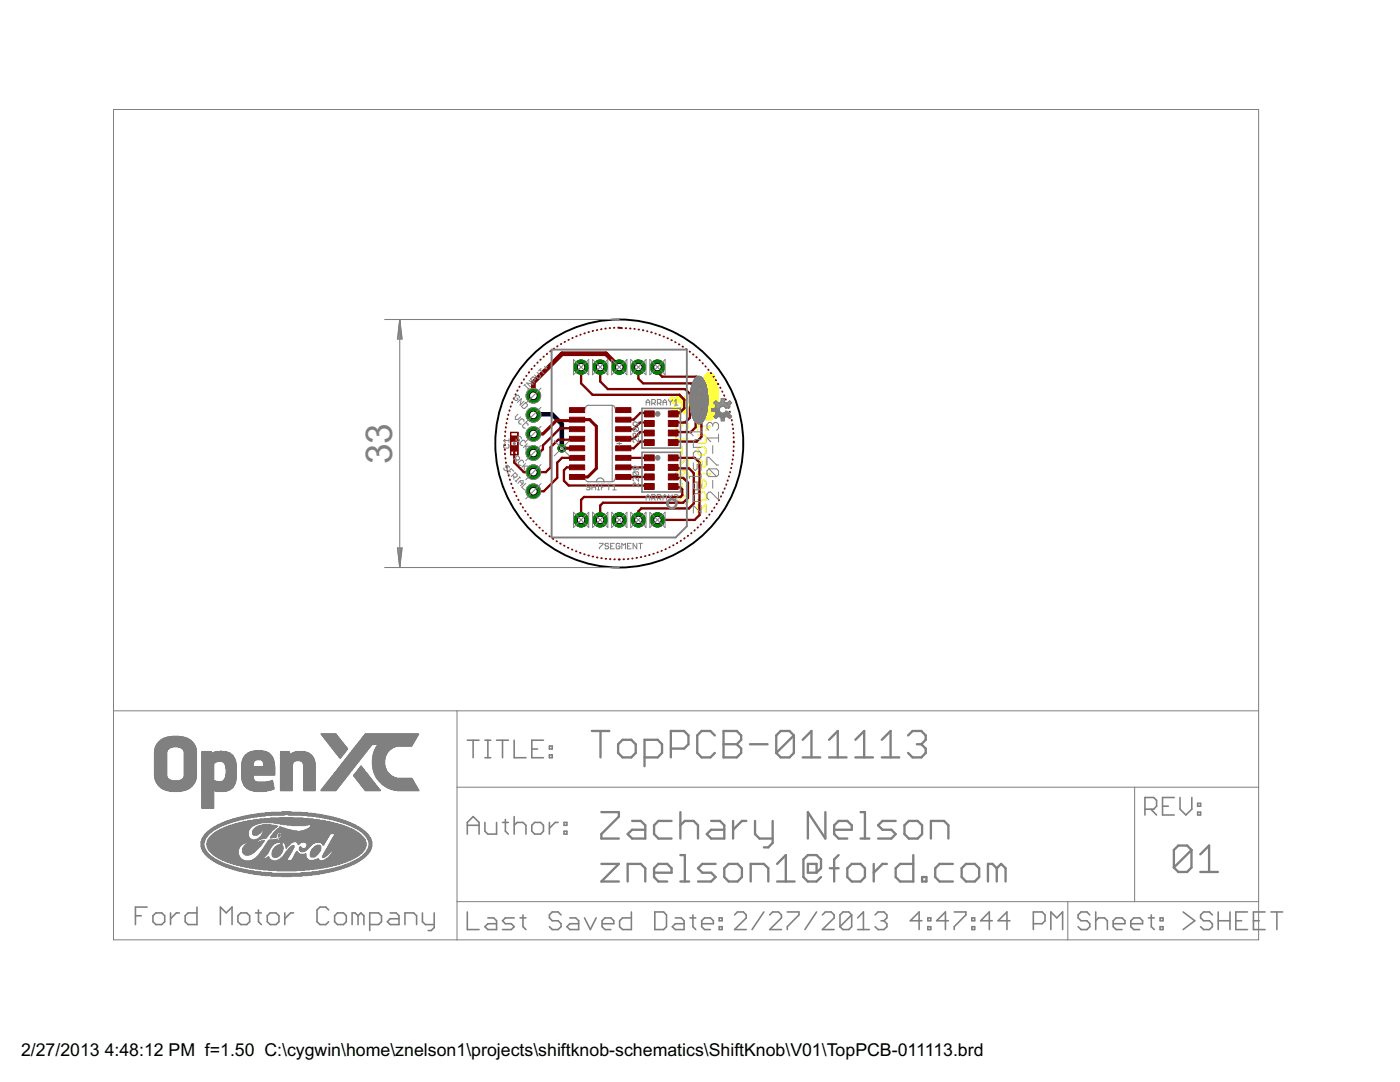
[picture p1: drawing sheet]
<svg xmlns="http://www.w3.org/2000/svg" width="279mm" height="216mm" viewBox="0 0 279 216" stroke-linecap="round" stroke-linejoin="round" font-family="sans-serif">
<defs><g id="words">
<text font-size="8.3" fill="#808080" x="78.3" y="92.7" transform="rotate(-90 78.3 92.7)">33</text>
<g font-size="4">
<text x="4.2" y="210.7">2/27/2013</text>
<text x="20.9" y="210.7">4:48:12 PM f=1.50 C:\cygwin\home\znelson1\projects\shiftknob-schematics\ShiftKnob\V01\TopPCB-011113.brd</text>
</g>
</g></defs>
<g fill="none" stroke="#ff0" stroke-width=".23">
<path d="M133.8 79.4h.7M133.8 79.6h3.3M133.9 79.8h3.1M134 79.2h.2M135 79.4h1M135.1 79.2h.7M135.1 79h.7M135.2 78.8h.6M136.5 79.4h.7M136.7 79.2h.3M133.8 82.3h.7M133.8 82.1h3.3"/>
<path d="M133.9 82.5h.4M134 81.9h3M134.1 81.6h1.2M134.1 80.2h1.2M134.1 80h2.7M134.1 81.7h2.7M134.3 80.4h.7M134.3 81.4h.7M134.7 80.6h.1M134.8 81.2h.1M134.8 81.2l-.8 .3 .2 .2-.5 .6 .4 .4 .5-.5 .5 .2 .1 .7h.5l.1-.7 .3-.1M134.8 81.2l.3 .3 .5 .1"/>
<path d="M134.9 86.7v1.6M134.9 99v1.6l1.6-1.6h.4l.4 .4v.8l-.4 .4M134.9 93.2h.4l1.6-1.6h.4v1.6M134.9 87.5h2.4l-.8 .8M134.9 82.3h1.1M135.1 82.5h.7M135.1 82.7h.7M135.2 82.9h.6M135.3 80.2l-.5 .4-.8-.3 .2-.2-.5-.6 .4-.4 .5 .5 .5-.2 .1-.7h.5l.1 .7 .5 .2 .6-.5 .3 .4-.4 .6 .2 .4 .7 .1v.6h-.7l-.2 .5 .4 .6-.3 .4-.6-.5-.2 .1M135.3 80.2l.7 .2M135.6 80.2h1.2M135.7 81.6h1.2"/>
<path d="M136 80.4l.2 .6M136 81.4h.9M136 80.4h.9M136.1 84.6l-.4-.4h-.4l-.4 .4v.8l.4 .5M136.1 84.6l.4-.4h.4l.4 .4v.8l-.4 .5M136.1 84.6v.4M136.1 89.1v1.7M136.1 96.5v1.6M136.1 80.6h1.4M136.1 81.2h1.5M136.2 81l-.3 .4-.3 .2M136.2 81h1.5"/>
<path d="M136.2 80.8h1.5M136.4 82.3h.8M136.7 82.5h.3M136.9 94l.4 .4v.9l-.4 .4h-1.6M136.9 94h-1.6l-.4 .4v.9l.4 .4M136.9 94l-1.6 1.7M139.2 86.7h1.3l.4 .4v1.2h-1.7M139.2 89.6l.5-.4h.8l.4 .4v.8l-.4 .4h-.8l-.5-.4zM139.2 96.1v.8l.5 .4h.8l.4-.4v-.8l-.4-.4h-.4v1.6M139.2 98.2h1.3l.4 .4v1.2h-1.7M139.2 84.3v1.6M139.2 94.1v.8"/>
<path d="M139.2 94.5h2.5v.4M139.2 85.1h2.5l-.8 .8M140.9 91.6v1.3l-.4 .4-.4-.4v-.9l-.4-.4-.5 .4v1.3M139.2 100.6v1.7l1.7-1.7v1.7"/>
</g>
<g fill="#ff0" stroke="#ff0" stroke-width=".2">
<path d="M139.7 78.7l.1 .9z"/>
<path d="M139.8 78.1v2.1z"/>
<path d="M139.8 77.8v2.7z"/>
<path d="M139.8 77.5l.1 3.3z"/>
<path d="M139.9 77.2v3.9z"/>
<path d="M139.9 79.6l.1 1.7z"/>
<path d="M139.9 77l.1 1.7z"/>
<path d="M140 80.2v1.3z"/>
<path d="M140 76.8v1.3z"/>
<path d="M140 80.5v1.2z"/>
<path d="M140 76.6v1.2z"/>
<path d="M140 80.8l.1 1z"/>
<path d="M140 76.5l.1 1z"/>
<path d="M140.1 81.1v.9z"/>
<path d="M140.1 78.1v2.1z"/>
<path d="M140.1 76.3v.9z"/>
<path d="M140.1 81.3v.8z"/>
<path d="M140.1 77.9v2.6z"/>
<path d="M140.1 76.2v.8z"/>
<path d="M140.1 81.6l.1 .6z"/>
<path d="M140.1 77.6l.1 3.2z"/>
<path d="M140.1 76.1l.1 .7z"/>
<path d="M140.2 81.8v.5z"/>
<path d="M140.2 77.3v3.7z"/>
<path d="M140.2 76v.6z"/>
<path d="M140.2 81.9l.1 .6z"/>
<path d="M140.2 77l.1 4.2z"/>
<path d="M140.2 75.8l.1 .6z"/>
<path d="M140.3 82v.6z"/>
<path d="M140.3 76.8v4.7z"/>
<path d="M140.3 75.8v.5z"/>
<path d="M140.3 82.1v.6z"/>
<path d="M140.3 76.6v5.1z"/>
<path d="M140.3 75.6v.6z"/>
<path d="M140.3 82.2l.1 .6z"/>
<path d="M140.3 76.5l.1 5.3z"/>
<path d="M140.3 75.6l.1 .5z"/>
<path d="M140.4 82.3v.5z"/>
<path d="M140.4 76.4v5.6z"/>
<path d="M140.4 75.5v.5z"/>
<path d="M140.4 82.4v.5z"/>
<path d="M140.4 76.2v5.9z"/>
<path d="M140.4 75.4v.5z"/>
<path d="M140.4 82.5l.1 .5z"/>
<path d="M140.4 76.1l.1 6.1z"/>
<path d="M140.4 75.3l.1 .5z"/>
<path d="M140.5 82.7v.3z"/>
<path d="M140.5 76v6.3z"/>
<path d="M140.5 75.3v.4z"/>
<path d="M140.5 82.7l.1 .4z"/>
<path d="M140.5 75.9l.1 6.5z"/>
<path d="M140.5 75.2l.1 .4z"/>
<path d="M140.5 82.8l.1 .4z"/>
<path d="M140.5 75.8l.1 6.7z"/>
<path d="M140.5 75.2l.1 .3z"/>
<path d="M140.6 82.9v.3z"/>
<path d="M140.6 75.7v6.9z"/>
<path d="M140.6 75.1v.3z"/>
<path d="M140.6 83l.1 .3z"/>
<path d="M140.6 81.5l.1 1.2z"/>
<path d="M140.6 79.9l.1 1.2z"/>
<path d="M140.6 79.1l.1 .6z"/>
<path d="M140.6 77.9l.1 .9z"/>
<path d="M140.6 77.3l.1 .4z"/>
<path d="M140.6 75.6l.1 1.5z"/>
<path d="M140.6 75l.1 .3z"/>
<path d="M140.7 83v.3z"/>
<path d="M140.7 81.6v1.2z"/>
<path d="M140.7 80.1v.9z"/>
<path d="M140.7 79.1v.5z"/>
<path d="M140.7 78v.8z"/>
<path d="M140.7 77.4v.1z"/>
<path d="M140.7 75.5v1.5z"/>
<path d="M140.7 75v.3z"/>
<path d="M140.7 83.1l.1 .3z"/>
<path d="M140.7 81.6l.1 1.2z"/>
<path d="M140.7 80.1l.1 .8z"/>
<path d="M140.7 79.1l.1 .4z"/>
<path d="M140.7 78l.1 .8z"/>
<path d="M140.7 75.5l.1 1.5z"/>
<path d="M140.7 74.9l.1 .3z"/>
<path d="M140.7 83.2l.1 .3z"/>
<path d="M140.7 81.7l.1 1.2z"/>
<path d="M140.7 80.4l.1 .5z"/>
<path d="M140.7 80.1l.1 .2z"/>
<path d="M140.7 75.4l.1 1.5z"/>
<path d="M140.7 74.8l.1 .3z"/>
<path d="M140.8 83.2v.3z"/>
<path d="M140.8 81.7v1.3z"/>
<path d="M140.8 80.4v.5z"/>
<path d="M140.8 79.1v.3z"/>
<path d="M140.8 78v.8z"/>
<path d="M140.8 77.7v.1z"/>
<path d="M140.8 75.3v1.6z"/>
<path d="M140.8 74.8v.3z"/>
<path d="M140.8 83.3l.1 .2z"/>
<path d="M140.8 81.8l.1 1.3z"/>
<path d="M140.8 80.4l.1 .4z"/>
<path d="M140.8 79.7l.1 .2z"/>
<path d="M140.8 79l.1 .4z"/>
<path d="M140.8 78.1l.1 .7z"/>
<path d="M140.8 77.6l.1 .2z"/>
<path d="M140.8 77l.1 .2z"/>
<path d="M140.8 75.2l.1 1.6z"/>
<path d="M140.8 74.8l.1 .2z"/>
<path d="M140.9 83.4v.2z"/>
<path d="M140.9 81.8v1.3z"/>
<path d="M140.9 80.4v.4z"/>
<path d="M140.9 79.6v.3z"/>
<path d="M140.9 79v.3z"/>
<path d="M140.9 78.1v.6z"/>
<path d="M140.9 77.6v.3z"/>
<path d="M140.9 77v.1z"/>
<path d="M140.9 75.2v1.6z"/>
<path d="M140.9 74.7v.3z"/>
<path d="M140.9 81.8v1.4z"/>
<path d="M140.9 80.3v.4z"/>
<path d="M140.9 77.5v.4z"/>
<path d="M140.9 76.9v.2z"/>
<path d="M140.9 75.1v1.6z"/>
<path d="M140.9 74.7v.2z"/>
<path d="M140.9 83.4l.1 .2z"/>
<path d="M140.9 81.8l.1 1.5z"/>
<path d="M140.9 81.3l.1 .1z"/>
<path d="M140.9 80.3l.1 .4z"/>
<path d="M140.9 79.5l.1 .4z"/>
<path d="M140.9 79l.1 .3z"/>
<path d="M140.9 78.1l.1 .6z"/>
<path d="M140.9 77.4l.1 .5z"/>
<path d="M140.9 76.9l.1 .2z"/>
<path d="M140.9 75.1l.1 1.6z"/>
<path d="M140.9 74.7l.1 .2z"/>
<path d="M141 83.5v.2z"/>
<path d="M141 81.9v1.4z"/>
<path d="M141 81.1v.4z"/>
<path d="M141 80.2v.5z"/>
<path d="M141 79.5v.4z"/>
<path d="M141 79v.3z"/>
<path d="M141 78.4v.3z"/>
<path d="M141 77.4v.5z"/>
<path d="M141 76.9v.2z"/>
<path d="M141 75v1.7z"/>
<path d="M141 74.6v.2z"/>
<path d="M141 83.5l.1 .2z"/>
<path d="M141 81.9l.1 1.4z"/>
<path d="M141 81.1l.1 .5z"/>
<path d="M141 80.2l.1 .4z"/>
<path d="M141 79.5l.1 .5z"/>
<path d="M141 78.9l.1 .3z"/>
<path d="M141 78.5l.1 .2z"/>
<path d="M141 77.4l.1 .5z"/>
<path d="M141 76.8l.1 .3z"/>
<path d="M141 75l.1 1.6z"/>
<path d="M141 74.6l.1 .2z"/>
<path d="M141.1 83.5v.3z"/>
<path d="M141.1 81.9v1.4z"/>
<path d="M141.1 81v.6z"/>
<path d="M141.1 80.2v.4z"/>
<path d="M141.1 79.5v.5z"/>
<path d="M141.1 78.9v.3z"/>
<path d="M141.1 78.5v.1z"/>
<path d="M141.1 77.3v.6z"/>
<path d="M141.1 76.8v.2z"/>
<path d="M141.1 75v1.6z"/>
<path d="M141.1 74.5v.3z"/>
<path d="M141.1 83.6v.2z"/>
<path d="M141.1 81.9v1.5z"/>
<path d="M141.1 80.9v.7z"/>
<path d="M141.1 79.4v.6z"/>
<path d="M141.1 77.3v.5z"/>
<path d="M141.1 74.9v1.7z"/>
<path d="M141.1 74.5v.2z"/>
<path d="M141.1 83.6l.1 .2z"/>
<path d="M141.1 81.9l.1 1.6z"/>
<path d="M141.1 80.9l.1 .7z"/>
<path d="M141.1 80.1l.1 .5z"/>
<path d="M141.1 79.4l.1 .5z"/>
<path d="M141.1 78.8l.1 .3z"/>
<path d="M141.1 78.2l.1 .1z"/>
<path d="M141.1 77.3l.1 .5z"/>
<path d="M141.1 76.7l.1 .3z"/>
<path d="M141.1 74.9l.1 1.7z"/>
<path d="M141.1 74.5l.1 .2z"/>
<path d="M141.2 83.6v.2z"/>
<path d="M141.2 81.9v1.6z"/>
<path d="M141.2 80.8v.8z"/>
<path d="M141.2 80.1v.4z"/>
<path d="M141.2 79.4v.5z"/>
<path d="M141.2 78.8v.3z"/>
<path d="M141.2 78.1v.3z"/>
<path d="M141.2 77.3v.5z"/>
<path d="M141.2 74.8v2.2z"/>
<path d="M141.2 74.5v.2z"/>
<path d="M141.2 83.7v.1z"/>
<path d="M141.2 78v.4z"/>
<path d="M141.2 77.2v.6z"/>
<path d="M141.2 83.7l.1 .2z"/>
<path d="M141.2 81.8l.1 1.7z"/>
<path d="M141.2 80.8l.1 .8z"/>
<path d="M141.2 80.1l.1 .4z"/>
<path d="M141.2 79.4l.1 .5z"/>
<path d="M141.2 78.8l.1 .2z"/>
<path d="M141.2 78l.1 .4z"/>
<path d="M141.2 77.2l.1 .6z"/>
<path d="M141.2 74.8l.1 2.1z"/>
<path d="M141.2 74.4l.1 .3z"/>
<path d="M141.3 83.7v.2z"/>
<path d="M141.3 81.8v1.7z"/>
<path d="M141.3 80.8v.8z"/>
<path d="M141.3 80.1v.4z"/>
<path d="M141.3 79.3v.5z"/>
<path d="M141.3 78.8v.2z"/>
<path d="M141.3 78v.4z"/>
<path d="M141.3 77.2v.5z"/>
<path d="M141.3 74.8v2.1z"/>
<path d="M141.3 74.4v.2z"/>
<path d="M141.3 83.7l.1 .2z"/>
<path d="M141.3 81.8l.1 1.8z"/>
<path d="M141.3 80.7l.1 .9z"/>
<path d="M141.3 80.1l.1 .3z"/>
<path d="M141.3 79.3l.1 .5z"/>
<path d="M141.3 78.8l.1 .2z"/>
<path d="M141.3 78.3l.1 .1z"/>
<path d="M141.3 77.9l.1 .2z"/>
<path d="M141.3 77.2l.1 .5z"/>
<path d="M141.3 74.8l.1 2.1z"/>
<path d="M141.3 74.4l.1 .2z"/>
<path d="M141.4 83.7v.2z"/>
<path d="M141.4 81.8v1.8z"/>
<path d="M141.4 80.7v.9z"/>
<path d="M141.4 80v.4z"/>
<path d="M141.4 79.3v.5z"/>
<path d="M141.4 78.8v.2z"/>
<path d="M141.4 77.9v.2z"/>
<path d="M141.4 77.2v.5z"/>
<path d="M141.4 74.8v2.1z"/>
<path d="M141.4 74.4v.2z"/>
<path d="M141.4 81.7v1.9z"/>
<path d="M141.4 80.6v1z"/>
<path d="M141.4 79.4v.4z"/>
<path d="M141.4 78.7v.2z"/>
<path d="M141.4 77.9v.1z"/>
<path d="M141.4 77.2v.4z"/>
<path d="M141.4 74.7v2.2z"/>
<path d="M141.4 83.7l.1 .2z"/>
<path d="M141.4 81.7l.1 1.9z"/>
<path d="M141.4 80.6l.1 .9z"/>
<path d="M141.4 80l.1 .4z"/>
<path d="M141.4 79.4l.1 .3z"/>
<path d="M141.4 79.1l.1 .1z"/>
<path d="M141.4 78.7l.1 .1z"/>
<path d="M141.4 77.8l.1 .2z"/>
<path d="M141.4 77.3l.1 .3z"/>
<path d="M141.4 74.7l.1 2.1z"/>
<path d="M141.4 74.4l.1 .2z"/>
<path d="M141.5 83.7v.2z"/>
<path d="M141.5 81.7v1.9z"/>
<path d="M141.5 80.6v.8z"/>
<path d="M141.5 79.9v.4z"/>
<path d="M141.5 79.4v.2z"/>
<path d="M141.5 79.1v.1z"/>
<path d="M141.5 77.8v.2z"/>
<path d="M141.5 77.3v.2z"/>
<path d="M141.5 74.7v2.1z"/>
<path d="M141.5 74.4v.2z"/>
<path d="M141.5 83.8v.1z"/>
<path d="M141.5 81.6v2z"/>
<path d="M141.5 79.4v.1z"/>
<path d="M141.5 79v.2z"/>
<path d="M141.5 77.7v.3z"/>
<path d="M141.5 83.8l.1 .1z"/>
<path d="M141.5 81.6l.1 2z"/>
<path d="M141.5 80.5l.1 .8z"/>
<path d="M141.5 79.8l.1 .5z"/>
<path d="M141.5 79l.1 .2z"/>
<path d="M141.5 77.7l.1 .3z"/>
<path d="M141.5 77l.1 .2z"/>
<path d="M141.5 74.7l.1 2.1z"/>
<path d="M141.5 74.4l.1 .2z"/>
<path d="M141.6 83.8v.1z"/>
<path d="M141.6 81.5v2.1z"/>
<path d="M141.6 80.5v.8z"/>
<path d="M141.6 79.8v.5z"/>
<path d="M141.6 78.9v.4z"/>
<path d="M141.6 78.4v.1z"/>
<path d="M141.6 77.7v.3z"/>
<path d="M141.6 77v.2z"/>
<path d="M141.6 74.7v2.1z"/>
<path d="M141.6 74.4v.2z"/>
<path d="M141.6 83.7l.1 .2z"/>
<path d="M141.6 80.8l.1 2.8z"/>
<path d="M141.6 80.5l.1 .2z"/>
<path d="M141.6 79.7l.1 .5z"/>
<path d="M141.6 79.4l.1 .1z"/>
<path d="M141.6 78.9l.1 .4z"/>
<path d="M141.6 78.4l.1 .2z"/>
<path d="M141.6 77.6l.1 .5z"/>
<path d="M141.6 77l.1 .2z"/>
<path d="M141.6 74.7l.1 2z"/>
<path d="M141.6 74.4l.1 .2z"/>
<path d="M141.7 83.7v.2z"/>
<path d="M141.7 80.8v2.8z"/>
<path d="M141.7 80.5v.2z"/>
<path d="M141.7 78.8v1.4z"/>
<path d="M141.7 77v1.6z"/>
<path d="M141.7 74.7v2z"/>
<path d="M141.7 74.4v.2z"/>
<path d="M141.7 80.4v.2z"/>
<path d="M141.7 77v3.2z"/>
<path d="M141.7 74.8v1.9z"/>
<path d="M141.7 83.7l.1 .2z"/>
<path d="M141.7 80.7l.1 2.9z"/>
<path d="M141.7 79.6l.1 .6z"/>
<path d="M141.7 76.9l.1 2.6z"/>
<path d="M141.7 74.8l.1 1.8z"/>
<path d="M141.7 74.4l.1 .2z"/>
<path d="M141.8 83.7v.2z"/>
<path d="M141.8 81.1v2.4z"/>
<path d="M141.8 80.7v.2z"/>
<path d="M141.8 79.7v.2z"/>
<path d="M141.8 76.9v2.6z"/>
<path d="M141.8 74.8v1.8z"/>
<path d="M141.8 74.4v.2z"/>
<path d="M141.8 83.7l.1 .2z"/>
<path d="M141.8 81.1l.1 2.4z"/>
<path d="M141.8 80.6l.1 .2z"/>
<path d="M141.8 76.9l.1 2.7z"/>
<path d="M141.8 74.8l.1 1.8z"/>
<path d="M141.8 74.4l.1 .3z"/>
<path d="M141.9 83.7v.1z"/>
<path d="M141.9 81.2v2.3z"/>
<path d="M141.9 80.5v.3z"/>
<path d="M141.9 76.9v2.7z"/>
<path d="M141.9 74.8v1.8z"/>
<path d="M141.9 74.5v.2z"/>
<path d="M141.9 83.6v.2z"/>
<path d="M141.9 80.3v.4z"/>
<path d="M141.9 76.9v2.6z"/>
<path d="M141.9 74.9v1.7z"/>
<path d="M141.9 83.6l.1 .2z"/>
<path d="M141.9 81.3l.1 2.2z"/>
<path d="M141.9 80.3l.1 .3z"/>
<path d="M141.9 79.7l.1 .3z"/>
<path d="M141.9 79.5l.1 .2z"/>
<path d="M141.9 76.8l.1 2.7z"/>
<path d="M141.9 74.9l.1 1.6z"/>
<path d="M141.9 74.5l.1 .2z"/>
<path d="M142 83.6v.2z"/>
<path d="M142 81.3v2.1z"/>
<path d="M142 80.2v.4z"/>
<path d="M142 79.7v.3z"/>
<path d="M142 79.5v.2z"/>
<path d="M142 76.8v2.7z"/>
<path d="M142 74.9v1.6z"/>
<path d="M142 74.5v.2z"/>
<path d="M142 83.5v.3z"/>
<path d="M142 79.7v.2z"/>
<path d="M142 76.8v2.6z"/>
<path d="M142 75v1.5z"/>
<path d="M142 74.5v.3z"/>
<path d="M142 83.5l.1 .2z"/>
<path d="M142 81.3l.1 2z"/>
<path d="M142 80.8l.1 .2z"/>
<path d="M142 80.1l.1 .4z"/>
<path d="M142 79.7l.1 .2z"/>
<path d="M142 79.5l.1 .2z"/>
<path d="M142 76.8l.1 2.6z"/>
<path d="M142 75l.1 1.5z"/>
<path d="M142 74.6l.1 .2z"/>
<path d="M142.1 83.5v.2z"/>
<path d="M142.1 81.3v2z"/>
<path d="M142.1 80.7v.3z"/>
<path d="M142.1 80.1v.4z"/>
<path d="M142.1 79.7v.2z"/>
<path d="M142.1 79.5v.1z"/>
<path d="M142.1 76.8v2.6z"/>
<path d="M142.1 75v1.4z"/>
<path d="M142.1 74.6v.2z"/>
<path d="M142.1 83.4l.1 .2z"/>
<path d="M142.1 81.3l.1 2z"/>
<path d="M142.1 80.7l.1 .3z"/>
<path d="M142.1 80.1l.1 .4z"/>
<path d="M142.1 79.7l.1 .2z"/>
<path d="M142.1 75.1l.1 4.3z"/>
<path d="M142.1 74.7l.1 .2z"/>
<path d="M142.2 83.4v.2z"/>
<path d="M142.2 81.3v1.9z"/>
<path d="M142.2 80.6v.4z"/>
<path d="M142.2 80.1v.4z"/>
<path d="M142.2 79.7v.1z"/>
<path d="M142.2 75.1v4.3z"/>
<path d="M142.2 74.7v.2z"/>
<path d="M142.2 81.3v1.8z"/>
<path d="M142.2 79.6v.2z"/>
<path d="M142.2 75.2v4.3z"/>
<path d="M142.2 74.7v.3z"/>
<path d="M142.2 83.3l.1 .2z"/>
<path d="M142.2 81.3l.1 1.8z"/>
<path d="M142.2 80.6l.1 .4z"/>
<path d="M142.2 80l.1 .5z"/>
<path d="M142.2 75.2l.1 4.6z"/>
<path d="M142.2 74.8l.1 .2z"/>
<path d="M142.3 83.3v.2z"/>
<path d="M142.3 81.3v1.7z"/>
<path d="M142.3 80.6v.4z"/>
<path d="M142.3 80v.5z"/>
<path d="M142.3 78.8v1z"/>
<path d="M142.3 75.3v3z"/>
<path d="M142.3 74.8v.2z"/>
<path d="M142.3 83.2v.2z"/>
<path d="M142.3 79.9v1.1z"/>
<path d="M142.3 78.9v.8z"/>
<path d="M142.3 75.3v2.8z"/>
<path d="M142.3 74.8v.3z"/>
<path d="M142.3 83.2l.1 .2z"/>
<path d="M142.3 81.2l.1 1.7z"/>
<path d="M142.3 79.9l.1 1.1z"/>
<path d="M142.3 79.1l.1 .6z"/>
<path d="M142.3 75.4l.1 2.6z"/>
<path d="M142.3 74.9l.1 .2z"/>
<path d="M142.4 83.1v.3z"/>
<path d="M142.4 81.2v1.6z"/>
<path d="M142.4 79.8v1.2z"/>
<path d="M142.4 79.2v.5z"/>
<path d="M142.4 75.5v2.5z"/>
<path d="M142.4 74.9v.3z"/>
<path d="M142.4 83l.1 .3z"/>
<path d="M142.4 81.2l.1 1.5z"/>
<path d="M142.4 79.8l.1 1.1z"/>
<path d="M142.4 79.3l.1 .3z"/>
<path d="M142.4 75.6l.1 2.3z"/>
<path d="M142.4 75l.1 .3z"/>
<path d="M142.5 82.9v.4z"/>
<path d="M142.5 81.1v1.5z"/>
<path d="M142.5 79.8v1.1z"/>
<path d="M142.5 79.4v.1z"/>
<path d="M142.5 75.7v2.2z"/>
<path d="M142.5 75v.4z"/>
<path d="M142.5 82.8v.4z"/>
<path d="M142.5 81.1v1.4z"/>
<path d="M142.5 79.7v1.1z"/>
<path d="M142.5 75.8v2z"/>
<path d="M142.5 75.1v.4z"/>
<path d="M142.5 82.8l.1 .3z"/>
<path d="M142.5 81.1l.1 1.3z"/>
<path d="M142.5 79.7l.1 1z"/>
<path d="M142.5 75.9l.1 1.9z"/>
<path d="M142.5 75.2l.1 .4z"/>
<path d="M142.6 82.7v.3z"/>
<path d="M142.6 81v1.3z"/>
<path d="M142.6 79.9v.7z"/>
<path d="M142.6 78.1v.7z"/>
<path d="M142.6 76v1.8z"/>
<path d="M142.6 75.3v.3z"/>
<path d="M142.6 82.6l.1 .4z"/>
<path d="M142.6 80.9l.1 1.3z"/>
<path d="M142.6 80.1l.1 .2z"/>
<path d="M142.6 77.9l.1 1.3z"/>
<path d="M142.6 76.1l.1 1.7z"/>
<path d="M142.6 75.3l.1 .4z"/>
<path d="M142.6 82.5l.1 .4z"/>
<path d="M142.6 80.8l.1 1.3z"/>
<path d="M142.6 76.2l.1 3.2z"/>
<path d="M142.6 75.4l.1 .4z"/>
<path d="M142.7 82.4v.4z"/>
<path d="M142.7 80.7v1.3z"/>
<path d="M142.7 76.3v3.4z"/>
<path d="M142.7 75.5v.4z"/>
<path d="M142.7 82.3l.1 .5z"/>
<path d="M142.7 80.5l.1 1.3z"/>
<path d="M142.7 76.5l.1 3.4z"/>
<path d="M142.7 75.6l.1 .4z"/>
<path d="M142.8 82.1v.6z"/>
<path d="M142.8 76.6v5.1z"/>
<path d="M142.8 75.6v.6z"/>
<path d="M142.8 82l.1 .6z"/>
<path d="M142.8 76.8l.1 4.7z"/>
<path d="M142.8 75.8l.1 .5z"/>
<path d="M142.8 81.9l.1 .6z"/>
<path d="M142.8 77l.1 4.3z"/>
<path d="M142.8 75.8l.1 .6z"/>
<path d="M142.9 81.8v.5z"/>
<path d="M142.9 77.3v3.7z"/>
<path d="M142.9 76v.6z"/>
<path d="M142.9 81.6l.1 .6z"/>
<path d="M142.9 77.6l.1 3.2z"/>
<path d="M142.9 76.1l.1 .6z"/>
<path d="M143 81.4v.7z"/>
<path d="M143 77.9v2.6z"/>
<path d="M143 76.2v.7z"/>
<path d="M143 81.2v.8z"/>
<path d="M143 78.1v2.1z"/>
<path d="M143 76.3v.7z"/>
<path d="M143 81l.1 .9z"/>
<path d="M143 76.5l.1 .8z"/>
<path d="M143.1 80.8v.9z"/>
<path d="M143.1 76.6v.9z"/>
<path d="M143.1 80.5l.1 1z"/>
<path d="M143.1 76.8l.1 1z"/>
<path d="M143.2 80v1.4z"/>
<path d="M143.2 77v1.3z"/>
<path d="M143.2 77.2v3.9z"/>
<path d="M143.2 77.5l.1 3.3z"/>
<path d="M143.3 77.8v2.7z"/>
<path d="M143.3 78.1v2.1z"/>
<path d="M143.3 78.7l.1 .9z"/>
</g>
<path d="M106.6 82.7h3.6l1.9 1.9v4.9" fill="none" stroke="#000080" stroke-width=".93"/>
<path d="M106.6 82.7l-.2 .1" fill="none" stroke="#000080" stroke-width=".61"/>
<circle cx="131.2" cy="73.3" r="1.42" fill="#008000" stroke="#008000" stroke-width=".2"/>
<circle cx="131.2" cy="73.3" r=".74" fill="#fff" stroke="#000" stroke-width=".2"/>
<circle cx="127.4" cy="73.3" r="1.42" fill="#008000" stroke="#008000" stroke-width=".2"/>
<circle cx="127.4" cy="73.3" r=".74" fill="#fff" stroke="#000" stroke-width=".2"/>
<circle cx="123.6" cy="73.3" r="1.42" fill="#008000" stroke="#008000" stroke-width=".2"/>
<circle cx="123.6" cy="73.3" r=".74" fill="#fff" stroke="#000" stroke-width=".2"/>
<circle cx="119.8" cy="73.3" r="1.42" fill="#008000" stroke="#008000" stroke-width=".2"/>
<circle cx="119.8" cy="73.3" r=".74" fill="#fff" stroke="#000" stroke-width=".2"/>
<circle cx="116" cy="73.3" r="1.42" fill="#008000" stroke="#008000" stroke-width=".2"/>
<circle cx="116" cy="73.3" r=".74" fill="#fff" stroke="#000" stroke-width=".2"/>
<circle cx="116" cy="103.7" r="1.42" fill="#008000" stroke="#008000" stroke-width=".2"/>
<circle cx="116" cy="103.7" r=".74" fill="#fff" stroke="#000" stroke-width=".2"/>
<circle cx="119.8" cy="103.7" r="1.42" fill="#008000" stroke="#008000" stroke-width=".2"/>
<circle cx="119.8" cy="103.7" r=".74" fill="#fff" stroke="#000" stroke-width=".2"/>
<circle cx="123.6" cy="103.7" r="1.42" fill="#008000" stroke="#008000" stroke-width=".2"/>
<circle cx="123.6" cy="103.7" r=".74" fill="#fff" stroke="#000" stroke-width=".2"/>
<circle cx="127.4" cy="103.7" r="1.42" fill="#008000" stroke="#008000" stroke-width=".2"/>
<circle cx="127.4" cy="103.7" r=".74" fill="#fff" stroke="#000" stroke-width=".2"/>
<circle cx="131.2" cy="103.7" r="1.42" fill="#008000" stroke="#008000" stroke-width=".2"/>
<circle cx="131.2" cy="103.7" r=".74" fill="#fff" stroke="#000" stroke-width=".2"/>
<circle cx="106.4" cy="79" r="1.42" fill="#008000" stroke="#008000" stroke-width=".2"/>
<circle cx="106.4" cy="79" r=".76" fill="#fff" stroke="#000" stroke-width=".2"/>
<circle cx="106.4" cy="82.8" r="1.42" fill="#008000" stroke="#008000" stroke-width=".2"/>
<circle cx="106.4" cy="82.8" r=".76" fill="#fff" stroke="#000" stroke-width=".2"/>
<circle cx="106.4" cy="86.6" r="1.42" fill="#008000" stroke="#008000" stroke-width=".2"/>
<circle cx="106.4" cy="86.6" r=".76" fill="#fff" stroke="#000" stroke-width=".2"/>
<circle cx="106.4" cy="90.4" r="1.42" fill="#008000" stroke="#008000" stroke-width=".2"/>
<circle cx="106.4" cy="90.4" r=".76" fill="#fff" stroke="#000" stroke-width=".2"/>
<circle cx="106.4" cy="94.2" r="1.42" fill="#008000" stroke="#008000" stroke-width=".2"/>
<circle cx="106.4" cy="94.2" r=".76" fill="#fff" stroke="#000" stroke-width=".2"/>
<circle cx="106.4" cy="98" r="1.42" fill="#008000" stroke="#008000" stroke-width=".2"/>
<circle cx="106.4" cy="98" r=".76" fill="#fff" stroke="#000" stroke-width=".2"/>
<circle cx="112.1" cy="89.5" r=".76" fill="#008000" stroke="#008000" stroke-width=".2"/>
<circle cx="112.1" cy="89.5" r=".44" fill="#fff" stroke="#000" stroke-width=".2"/>
<g fill="#800000" stroke="#800000" stroke-width=".2">
<path d="M122.9 94.7h3v1h-3z"/>
<path d="M113.6 94.7h3.1v1h-3.1z"/>
<path d="M122.9 92.8h3v.9h-3z"/>
<path d="M122.9 90.9h3v.9h-3z"/>
<path d="M113.6 92.8h3.1v.9h-3.1z"/>
<path d="M113.6 90.9h3.1v.9h-3.1z"/>
<path d="M122.9 89h3v.9h-3z"/>
<path d="M113.6 89h3.1v.9h-3.1z"/>
<path d="M122.9 87.1h3v.9h-3z"/>
<path d="M113.6 87.1h3.1v.9h-3.1z"/>
<path d="M122.9 85.2h3v.9h-3z"/>
<path d="M122.9 83.2h3v1h-3z"/>
<path d="M113.6 85.2h3.1v.9h-3.1z"/>
<path d="M113.6 83.2h3.1v1h-3.1z"/>
<path d="M122.9 81.3h3v1h-3z"/>
<path d="M113.6 81.3h3.1v1h-3.1z"/>
<path d="M102 88.9h1.3v1.1h-1.3z"/>
<path d="M102 87h1.3v1.1h-1.3z"/>
<path d="M133.4 83.9h1.9v1.2h-1.9z"/>
<path d="M133.4 85.8h1.9v1.2h-1.9z"/>
<path d="M133.4 82h1.9v1.2h-1.9z"/>
<path d="M133.4 87.7h1.9v1.2h-1.9z"/>
<path d="M128.6 82h2v1.2h-2z"/>
<path d="M128.6 83.9h2v1.2h-2z"/>
<path d="M128.6 85.8h2v1.2h-2z"/>
<path d="M128.6 87.7h2v1.2h-2z"/>
<path d="M133.4 92.7h1.9v1.2h-1.9z"/>
<path d="M133.4 94.6h1.9v1.2h-1.9z"/>
<path d="M133.4 90.8h1.9v1.1h-1.9z"/>
<path d="M133.4 96.5h1.9v1.2h-1.9z"/>
<path d="M128.6 90.8h2v1.1h-2z"/>
<path d="M128.6 92.7h2v1.2h-2z"/>
<path d="M128.6 94.6h2v1.2h-2z"/>
<path d="M128.6 96.5h2v1.2h-2z"/>
</g>
<g fill="none" stroke="#800000" stroke-width=".38">
<path d="M102.6 79.5h-.1M102.9 78.7v.1M103.3 77.9l-.1 .1M103.7 77.1v.1M104.1 76.4v.1M104.6 75.7l-.1 .1M105.1 75h-.1M105.6 74.3l-.1 .1M106.1 73.6v.1M106.7 73h-.1M107.3 72.3l-.1 .1M107.9 71.7l-.1 .1"/>
<path d="M108.5 71.1v.1M109.2 70.6l-.1 .1M109.9 70.1h-.1M110.6 69.6h-.1M111.3 69.1h-.1M112 68.6l-.1 .1M112.8 68.2h-.1M113.5 67.8h-.1M114.3 67.4l-.1 .1M115.1 67.1h-.1M115.9 66.8h-.1M116.7 66.5h-.1"/>
<path d="M117.5 66.3h-.1M118.4 66l-.1 .1M119.2 65.8l-.1 .1M120.1 65.7h-.1M120.9 65.6h-.1M121.7 65.5h.1M122.5 65.4h.1M123.4 65.4l.7 .1M124.9 65.5h.1M125.7 65.5l.1 .1M126.6 65.6h.1M127.4 65.7l.2 .1"/>
<path d="M128.3 65.9h.1M129.1 66.1h.1M130 66.3h.1M130.8 66.5l.1 .1M131.6 66.8l.1 .1M132.4 67.1l.1 .1M133.2 67.5h.1M134 67.9h.1M134.7 68.3h.1M135.5 68.7h.1M136.2 69.2h.1M136.9 69.6l.1 .1"/>
<path d="M137.6 70.1l.1 .1M138.3 70.7l.1 .1M139 71.2v.1M139.6 71.8l.1 .1M140.2 72.5h.1M140.8 73.1v.1M141.4 73.7v.1M141.9 74.4v.1M142.4 75.1v.1M142.9 75.8v.1M143.3 76.6l.1 .1M143.7 77.3l.1 .1"/>
<path d="M144.1 78.1l.1 .1M144.5 78.9v.1M144.8 79.7l.1 .1M100.7 87.8v.1M100.7 88.7v.2M100.7 89.6l.1 .2M100.8 87v.1M100.8 90.5v.1M100.9 86.1l-.1 .1M100.9 91.4v.1M100.9 85.2v.1M101 92.3v.1"/>
<path d="M101.1 84.4v.1M101.1 93.1v.1M101.3 83.5l-.1 .2M101.3 94v.1M101.5 82.7l-.1 .1M101.5 94.8v.1M101.7 81.9v.1M101.7 95.7l.1 .1M101.9 81.1v.1M102 96.5l.1 .1M102.2 80.2v.1M102.3 97.3l.1 .1"/>
<path d="M102.7 98.1v.1M103 98.9l.1 .1M103.4 99.7l.1 .1M129.8 86.2l-.2 .2M129.8 84.3l-.2 .2M129.8 82.4l-.2 .2M134.7 88.1l-.4 .2M134.7 86.2l-.4 .2M134.7 84.3l-.4 .2M134.7 82.4l-.4 .2M143.5 99.8l-.1 .1M143.9 99v.1"/>
<path d="M144.3 98.2v.1M144.6 97.5h.1M144.9 96.6v.2M145.1 80.5l.1 .1M145.2 95.8v.1M145.4 81.3v.1M145.5 95v.1M145.6 82.1l.1 .1M145.7 94.2v.1M145.9 83v.1M145.9 93.3v.1M146 83.8v.1"/>
<path d="M146.1 92.5v.1M146.2 84.7v.1M146.2 91.7h.1M146.3 85.5v.1M146.3 90.8v.1M146.4 86.4v.1M146.4 89.9v.1M146.4 87.2v.1M146.4 89.1v.1M146.5 88.1v.2M103.9 100.5v.1M104.3 101.2l.1 .1"/>
<path d="M104.8 101.9l.1 .1M105.3 102.6l.1 .1M105.9 103.3v.1M106.4 104l.1 .1M107 104.6l.1 .1M107.6 105.3h.1M108.3 105.9h.1M108.9 106.4l.1 .1M109.6 107h.1M110.3 107.5h.1M111.1 108h.1M111.8 108.4l.1 .1"/>
<path d="M112.6 108.9h.1M113.3 109.3h.1M114.1 109.6l.1 .1M114.9 110h.1M115.8 110.3h.1M116.6 110.6h.1M117.4 110.8h.1M118.3 111l.1 .1M119.1 111.2l.1 .1M120 111.4h.1M120.9 111.5h.1M121.7 111.6h.1"/>
<path d="M122.6 111.6h.1M123.5 111.6h.2M124.4 111.6h.1M125.4 111.5h-.1M126.2 111.4h.1M127 111.3h.1M128 111.1l-.1 .1M128.8 111h-.1M129.6 110.7l-.1 .1M130.5 110.5h-.1M131.3 110.2h-.1M132.1 109.9h-.1"/>
<path d="M132.9 109.6h-.1M133.7 109.2h-.1M134.4 108.8h-.1M135.2 108.4h-.1M135.9 107.9h-.1M136.6 107.4l-.1 .1M137.3 106.9l-.1 .1M138 106.4h-.1M138.7 105.8l-.1 .1M139.3 105.2l-.1 .1M139.9 104.6l-.1 .1M140.5 104l-.1 .1"/>
<path d="M141.1 103.3l-.1 .1M141.6 102.7h-.1M142.1 102h-.1M142.6 101.3h-.1M143.1 100.5l-.1 .1"/>
</g>
<path d="M106.4 86.6h2l2.6-2.7h4l.2-.2h2.5l1.3 1.4v8.4l-1.7 1.7h-2.1M106.4 90.4h1.2M112.1 89.5h3.1M115 85.4l.2 .2M115.2 87.5l-.2 .2M129.8 88.1l-.2 .2" fill="none" stroke="#800000" stroke-width=".61"/>
<path d="M123.6 73.3l-2.7-2.7h-8.7l-5.8 5.7v2.7" fill="none" stroke="#800000" stroke-width=".93"/>
<g fill="none" stroke="#800000" stroke-width=".47">
<path d="M116 73.3v3.2l2.3 2.3h17.3l.9 .9v1.7l-.9 1h-.9M119.8 73.3v2.8l1.5 1.5h15.4l1 1v4.8l-1 .9h-2M127.4 73.3v2.2l1 1h9.5l.9 .9v7.9l-.9 .9h-3.2M131.2 73.3v.9l1 1h6.8l1 .9v11.1l-1 .9h-4.3M115 85.4h-3.2l-3.4 3.5v.7l-.8 .8M115 87.7h-3.6l-1.5 1.6v4l-1 .9h-4.4l-1.9-1.9v-2.8M115.2 91.4h-3l-1 .9v3.1l-2.7 2.6h-2.1M115.2 93.3h-2.1l-.6 .5v2.1l1 1h16.3l-.2 .2M124.4 93.3h5.2M124.4 95.2h5.2M129.8 91.2l-.2 .2h-5.2M129.8 88.1h-2l-1.4 1.4h-2"/>
<path d="M129.8 86.2h-2l-1.4 1.3h-2M129.8 84.3h-2l-1.4 1.3h-2M129.8 82.4h-2l-1.4 1.3h-2M134.3 91.4h4.3l1 .9v10.5l-1 .9h-7.4M134.3 97.1l.4 .2h1.1l.4 .3v1.2l-.4 .4h-19.3l-.5 .5v4M134.3 93.3v.2h3.2l1 .9v6.1l-1 1h-9.5l-.6 .5v1.7M134.3 95.2l.4 .2h1.7l.9 .9v3.1l-.9 .9h-16l-.6 .6v2.8"/>
</g>
<circle cx="131.2" cy="73.3" r="1.42" fill="#008000" stroke="#008000" stroke-width=".2"/>
<circle cx="131.2" cy="73.3" r=".74" fill="#fff" stroke="#000" stroke-width=".2"/>
<circle cx="127.4" cy="73.3" r="1.42" fill="#008000" stroke="#008000" stroke-width=".2"/>
<circle cx="127.4" cy="73.3" r=".74" fill="#fff" stroke="#000" stroke-width=".2"/>
<circle cx="123.6" cy="73.3" r="1.42" fill="#008000" stroke="#008000" stroke-width=".2"/>
<circle cx="123.6" cy="73.3" r=".74" fill="#fff" stroke="#000" stroke-width=".2"/>
<circle cx="119.8" cy="73.3" r="1.42" fill="#008000" stroke="#008000" stroke-width=".2"/>
<circle cx="119.8" cy="73.3" r=".74" fill="#fff" stroke="#000" stroke-width=".2"/>
<circle cx="116" cy="73.3" r="1.42" fill="#008000" stroke="#008000" stroke-width=".2"/>
<circle cx="116" cy="73.3" r=".74" fill="#fff" stroke="#000" stroke-width=".2"/>
<circle cx="116" cy="103.7" r="1.42" fill="#008000" stroke="#008000" stroke-width=".2"/>
<circle cx="116" cy="103.7" r=".74" fill="#fff" stroke="#000" stroke-width=".2"/>
<circle cx="119.8" cy="103.7" r="1.42" fill="#008000" stroke="#008000" stroke-width=".2"/>
<circle cx="119.8" cy="103.7" r=".74" fill="#fff" stroke="#000" stroke-width=".2"/>
<circle cx="123.6" cy="103.7" r="1.42" fill="#008000" stroke="#008000" stroke-width=".2"/>
<circle cx="123.6" cy="103.7" r=".74" fill="#fff" stroke="#000" stroke-width=".2"/>
<circle cx="127.4" cy="103.7" r="1.42" fill="#008000" stroke="#008000" stroke-width=".2"/>
<circle cx="127.4" cy="103.7" r=".74" fill="#fff" stroke="#000" stroke-width=".2"/>
<circle cx="131.2" cy="103.7" r="1.42" fill="#008000" stroke="#008000" stroke-width=".2"/>
<circle cx="131.2" cy="103.7" r=".74" fill="#fff" stroke="#000" stroke-width=".2"/>
<circle cx="106.4" cy="79" r="1.42" fill="#008000" stroke="#008000" stroke-width=".2"/>
<circle cx="106.4" cy="79" r=".76" fill="#fff" stroke="#000" stroke-width=".2"/>
<circle cx="106.4" cy="82.8" r="1.42" fill="#008000" stroke="#008000" stroke-width=".2"/>
<circle cx="106.4" cy="82.8" r=".76" fill="#fff" stroke="#000" stroke-width=".2"/>
<circle cx="106.4" cy="86.6" r="1.42" fill="#008000" stroke="#008000" stroke-width=".2"/>
<circle cx="106.4" cy="86.6" r=".76" fill="#fff" stroke="#000" stroke-width=".2"/>
<circle cx="106.4" cy="90.4" r="1.42" fill="#008000" stroke="#008000" stroke-width=".2"/>
<circle cx="106.4" cy="90.4" r=".76" fill="#fff" stroke="#000" stroke-width=".2"/>
<circle cx="106.4" cy="94.2" r="1.42" fill="#008000" stroke="#008000" stroke-width=".2"/>
<circle cx="106.4" cy="94.2" r=".76" fill="#fff" stroke="#000" stroke-width=".2"/>
<circle cx="106.4" cy="98" r="1.42" fill="#008000" stroke="#008000" stroke-width=".2"/>
<circle cx="106.4" cy="98" r=".76" fill="#fff" stroke="#000" stroke-width=".2"/>
<circle cx="112.1" cy="89.5" r=".76" fill="#008000" stroke="#008000" stroke-width=".2"/>
<circle cx="112.1" cy="89.5" r=".44" fill="#fff" stroke="#000" stroke-width=".2"/>
<g fill="#800000" stroke="#800000" stroke-width=".2">
<path d="M101.9 86.3v4.5z"/>
<path d="M101.9 86.3h1.5z"/>
<path d="M103.3 86.3l.1 4.5z"/>
<path d="M101.9 90.7h1.5z"/>
</g>
<g fill="none" stroke="#7f7f7f" stroke-width=".2">
<path d="M103.1 79.4l.3 .3-.3 .2h-.2l-.3-.2v-.3l.5-.5h.3l.3 .2v.3M104.7 76.8l.8 .8M104.8 76.7l-.2 .2M105.6 77.4l-.3 .3M105.6 75.9l.8 .8-1.3-.3 .8 .8M106.4 76.1l.4-.4v-.2l-.3-.3h-.2l-.4 .4 .8 .8M107.2 74.3l.6 .7v.2l-.2 .3h-.3l-.6-.7M107.7 73.8l.8 .7M108 73.5l-.5 .5M108.6 73.1l.6 .5M109.2 73.1l-.6 .5M133.4 79.7v.2l.4 .4"/>
<path d="M134.2 79.7v.2l-.4 .4M100.6 93.4v.2l.2 .3h.3l.1-.1v-.3l-.2-.2 .1-.4h.2l.3 .2v.3M100.7 88.7l-.2 .1v.4l.2 .2h.7l.2-.2v-.4l-.2-.1M101.6 87.5v.8M101.6 87.9h-1.1l.4 .4M101.6 93.9l.3 .3M102.3 94.8l.4 .4h.2l.3-.2v-.3l-.4-.4-.8 .8M102.5 94l-.5-.5-.8 .8 .5 .5M102.6 95.1v.5M102.8 91.4l.4 .4h.2l.3-.3v-.2l-.4-.4-.8 .8M102.8 95.9l.3 .3M103 87.6v.2l.3 .3 .4-.1v-.3l-.3-.3 .1-.3h.3l.2 .2v.3"/>
<path d="M103 91.7v.5M103.4 96.4l.5-.5h.5v.5l-.5 .5M103.4 82.7l-.6 .5v.5h.6l.5-.5M103.6 95.1l.3 .3M103.7 96l.6 .6M103.7 95.2l-.7 .8M104.4 93h1M104.5 92.3v-.2l-.3-.3h-.2l-.6 .5v.3l.3 .3h.3M104.6 84.1v-.3l-.3-.2h-.3l-.5 .5v.3l.3 .2h.2M104.6 80.1l-.8 .7 .3-1.3-.8 .8M104.6 93v.8M104.7 89h1"/>
<path d="M104.8 88.4v-.3l-.2-.3h-.3l-.5 .6v.2l.3 .3h.2M104.9 80.3l.3 .4v.3l-.5 .5h-.2l-.4-.4zM104.9 92.5l-.8 .8M104.9 96.4l-.8 .8 .6 .5M105 89v.8M105.2 88.5l-.7 .8M105.4 84.9v-.3l-.3-.2h-.3l-.5 .5v.3l.3 .2h.2M117.8 96.8l-.2-.2h-.4l-.2 .2 .2 .4h.4l.2 .2v.2l-.2 .1h-.4l-.2-.1M118.1 97.2h.8M118.1 96.6v1.1M118.9 96.6v1.1M119.3 97.7h.3"/>
<path d="M119.3 96.6h.3M119.4 96.6v1.1M120 97.2h.4M120.8 96.6h-.8v1.1M121.1 96.6h.8M121.5 96.6v1.1M122.2 80.9v15.2M122.3 97.7h.7M122.3 97l.3-.4v1.1M126.5 85.3h.8l.1 .2v.4l-.1 .1M126.5 94.1h.8l.1 .2v.4l-.1 .2M126.5 85.3l-.2 .2v.4l.2 .1h.8"/>
<path d="M126.5 94.1l-.2 .2v.4l.2 .2h.8M126.5 94.1l.8 .8M126.5 85.3l.8 .7M127.4 84.2v.2h-.3l-.2-.2h-.4l-.2 .2v.4l.2 .1h.4l.2-.1h.3v.1M127.4 86.4v.8l-.7-.8h-.2l-.2 .2v.4l.2 .2M127.4 87.6v.7l-.7-.7h-.2l-.2 .1v.4l.2 .2M127.4 93v.2h-.3l-.2-.2h-.4l-.2 .2v.4l.2 .2h.4l.2-.2h.3v.2M127.4 95.3v.7l-.7-.7-.4 .2v.3l.2 .2M127.4 96.4v.7l-.7-.7-.4 .2v.3l.2 .2M128.9 80.8v-.7l.4-.4 .4 .4v.7M128.9 99.8v-.7l.4-.4 .4 .4v.7M128.9 99.3h.8"/>
<path d="M128.9 80.3h.8M130.1 99.4h.5l.2-.1v-.4l-.2-.2h-.5v1.1M130.1 80.5h.5l.2-.2v-.4l-.2-.2h-.5v1.1M130.4 99.4l.4 .4M130.4 80.5l.4 .3M131.2 99.4h.5l.2-.1v-.4l-.2-.2h-.5v1.1M131.2 80.5h.5l.2-.2v-.4l-.2-.2h-.5v1.1M131.6 99.4l.3 .4M131.6 80.5l.3 .3M132.3 99.3h.7M132.3 80.8v-.7l.4-.4 .3 .4v.7M132.3 99.8v-.7l.4-.4 .3 .4v.7"/>
<path d="M132.3 80.3h.7M133.4 98.7l.4 .6M133.8 80.3v.5M133.8 99.3v.5M134.2 98.7l-.4 .6M134.6 98.9l.1-.2h.4l.2 .2v.2l-.7 .7h.7M134.6 80.1l.3-.4v1.1M134.6 80.8h.7M138.4 92.4v1.1l.3 .4 .4-.4v-.8l.4-.3 .4 .3v1.2M138.7 90h.8l.4 .4v.8l-.4 .4h-.8l-.3-.4v-.8zM139.9 87.7h-1.2l-.3 .4v1.2h1.5M139.9 96.6v.8l-.4 .3h-.8l-.3-.3v-.8l.3-.4h.4v1.5"/>
<path d="M139.9 98.5h-1.2l-.3 .4v1.2h1.5M139.9 85.4v1.6M139.9 94.7v.7M139.9 95.1h-2.3v.3M139.9 86.2h-2.3l.8 .8M141.1 92.8v-1.6h.4l1.5 1.6h.4M141.5 93.6h1.5l.4 .3v.8l-.4 .4M141.5 93.6l-.4 .3v.8l.4 .4h1.5M141.5 93.6l1.5 1.5M142.2 84.7l.4-.4h.4l.4 .4v.7l-.4 .5M142.2 84.7l-.3-.4h-.4l-.4 .4v.7l.4 .5M142.2 84.7v.4"/>
<path d="M142.2 88.9v1.6M142.2 95.9v1.5M143.4 86.6v1.6M143.4 98.2v1.5l-1.5-1.5h-.4l-.4 .4v.8l.4 .3M143.4 87.4h-2.3l.8 .8M119.6 108.4h.7v.2l-.7 .7v.2M121.5 108.6l-.2-.2h-.4l-.2 .4 .2 .2h.4l.2 .3-.2 .2h-.4l-.2-.2M121.9 109h.3M122.6 108.4h-.7v1.1h.7M123.7 108.6l-.2-.2h-.4l-.1 .2v.7l.1 .2h.4l.2-.2v-.3h-.4M124.1 109.5v-1.1l.4 .4 .3-.4v1.1M125.2 109h.4"/>
<path d="M126 108.4h-.8v1.1h.8M127.1 108.4v1.1l-.8-1.1v1.1M127.5 108.4h.7M127.8 108.4v1.1M139.9 100.8v1.6l-1.5-1.6v1.6"/>
</g>
<g fill="#7f7f7f" stroke="#7f7f7f" stroke-width=".2">
<path d="M141.3 79.4v.9z"/>
<path d="M141.2 78.8l.1 2.1z"/>
<path d="M141.2 78.5v2.7z"/>
<path d="M141.2 78.2v3.3z"/>
<path d="M141.1 77.9l.1 3.9z"/>
<path d="M141.1 80.3v1.7z"/>
<path d="M141.1 77.7v1.7z"/>
<path d="M141.1 80.9v1.3z"/>
<path d="M141.1 77.5v1.3z"/>
<path d="M141 81.2l.1 1.2z"/>
<path d="M141 77.3l.1 1.2z"/>
<path d="M141 81.5v1z"/>
<path d="M141 77.2v1z"/>
<path d="M140.9 81.7l.1 1z"/>
<path d="M140.9 78.8l.1 2.1z"/>
<path d="M140.9 77l.1 .9z"/>
<path d="M140.9 82v.8z"/>
<path d="M140.9 78.5v2.7z"/>
<path d="M140.9 76.9v.8z"/>
<path d="M140.9 82.3v.6z"/>
<path d="M140.9 78.3v3.1z"/>
<path d="M140.9 76.8v.6z"/>
<path d="M140.8 82.5l.1 .5z"/>
<path d="M140.8 78l.1 3.7z"/>
<path d="M140.8 76.6l.1 .6z"/>
<path d="M140.8 82.6v.5z"/>
<path d="M140.8 77.7v4.2z"/>
<path d="M140.8 76.5v.6z"/>
<path d="M140.7 82.7l.1 .5z"/>
<path d="M140.7 77.5l.1 4.7z"/>
<path d="M140.7 76.4l.1 .6z"/>
<path d="M140.7 82.8l.1 .6z"/>
<path d="M140.7 77.3l.1 5.1z"/>
<path d="M140.7 76.3l.1 .6z"/>
<path d="M140.7 82.9v.6z"/>
<path d="M140.7 77.2v5.3z"/>
<path d="M140.7 76.2v.6z"/>
<path d="M140.6 83l.1 .5z"/>
<path d="M140.6 77.1l.1 5.6z"/>
<path d="M140.6 76.2l.1 .5z"/>
<path d="M140.6 83.1v.5z"/>
<path d="M140.6 76.9v5.9z"/>
<path d="M140.6 76.1v.5z"/>
<path d="M140.5 83.2l.1 .5z"/>
<path d="M140.5 76.8l.1 6.1z"/>
<path d="M140.5 76l.1 .5z"/>
<path d="M140.5 83.3l.1 .4z"/>
<path d="M140.5 76.7l.1 6.3z"/>
<path d="M140.5 76l.1 .4z"/>
<path d="M140.5 83.4v.4z"/>
<path d="M140.5 76.6v6.5z"/>
<path d="M140.5 75.9v.4z"/>
<path d="M140.4 83.5l.1 .4z"/>
<path d="M140.4 76.5l.1 6.7z"/>
<path d="M140.4 75.8l.1 .4z"/>
<path d="M140.4 83.6v.3z"/>
<path d="M140.4 76.4v6.9z"/>
<path d="M140.4 75.8v.3z"/>
<path d="M140.4 83.7v.3z"/>
<path d="M140.4 82.2v1.2z"/>
<path d="M140.4 80.6v1.2z"/>
<path d="M140.4 79.8v.6z"/>
<path d="M140.4 78.5v1z"/>
<path d="M140.4 78v.4z"/>
<path d="M140.4 76.3v1.5z"/>
<path d="M140.4 75.7v.3z"/>
<path d="M140.3 83.7l.1 .3z"/>
<path d="M140.3 82.3l.1 1.2z"/>
<path d="M140.3 80.8l.1 .9z"/>
<path d="M140.3 79.8l.1 .5z"/>
<path d="M140.3 78.7l.1 .8z"/>
<path d="M140.3 78.1l.1 .1z"/>
<path d="M140.3 76.2l.1 1.5z"/>
<path d="M140.3 75.7l.1 .2z"/>
<path d="M140.3 83.8v.3z"/>
<path d="M140.3 82.3v1.2z"/>
<path d="M140.3 80.8v.8z"/>
<path d="M140.3 79.8v.4z"/>
<path d="M140.3 78.7v.8z"/>
<path d="M140.3 76.1v1.6z"/>
<path d="M140.3 75.6v.3z"/>
<path d="M140.3 82.4v1.2z"/>
<path d="M140.3 81.1v.5z"/>
<path d="M140.3 80.8v.2z"/>
<path d="M140.3 76.1v1.5z"/>
<path d="M140.3 75.5v.3z"/>
<path d="M140.2 83.9l.1 .3z"/>
<path d="M140.2 82.4l.1 1.3z"/>
<path d="M140.2 81.1l.1 .5z"/>
<path d="M140.2 79.8l.1 .3z"/>
<path d="M140.2 78.7l.1 .8z"/>
<path d="M140.2 78.3l.1 .2z"/>
<path d="M140.2 76l.1 1.6z"/>
<path d="M140.2 75.5l.1 .3z"/>
<path d="M140.2 83.9v.3z"/>
<path d="M140.2 82.5v1.3z"/>
<path d="M140.2 81.1v.4z"/>
<path d="M140.2 80.3v.3z"/>
<path d="M140.2 79.7v.4z"/>
<path d="M140.2 78.8v.7z"/>
<path d="M140.2 78.3v.2z"/>
<path d="M140.2 77.7v.2z"/>
<path d="M140.2 75.9v1.6z"/>
<path d="M140.2 75.5v.2z"/>
<path d="M140.1 84l.1 .2z"/>
<path d="M140.1 82.5l.1 1.3z"/>
<path d="M140.1 81l.1 .4z"/>
<path d="M140.1 80.3l.1 .3z"/>
<path d="M140.1 79.7l.1 .3z"/>
<path d="M140.1 78.8l.1 .6z"/>
<path d="M140.1 78.2l.1 .3z"/>
<path d="M140.1 77.7l.1 .1z"/>
<path d="M140.1 75.9l.1 1.6z"/>
<path d="M140.1 75.4l.1 .2z"/>
<path d="M140.1 84.1v.2z"/>
<path d="M140.1 82.5v1.4z"/>
<path d="M140.1 81v.4z"/>
<path d="M140.1 80.3v.3z"/>
<path d="M140.1 79.7v.3z"/>
<path d="M140.1 78.8v.6z"/>
<path d="M140.1 78.2v.3z"/>
<path d="M140.1 77.6v.2z"/>
<path d="M140.1 75.8v1.6z"/>
<path d="M140.1 75.4v.2z"/>
<path d="M140.1 82v.1z"/>
<path d="M140.1 80.9v.5z"/>
<path d="M140.1 80.2v.4z"/>
<path d="M140.1 78.1v.4z"/>
<path d="M140 84.2l.1 .2z"/>
<path d="M140 82.5l.1 1.5z"/>
<path d="M140 81.8l.1 .4z"/>
<path d="M140 80.9l.1 .5z"/>
<path d="M140 80.2l.1 .4z"/>
<path d="M140 79.7l.1 .2z"/>
<path d="M140 79.1l.1 .2z"/>
<path d="M140 78.1l.1 .4z"/>
<path d="M140 77.6l.1 .2z"/>
<path d="M140 75.7l.1 1.7z"/>
<path d="M140 75.3l.1 .2z"/>
<path d="M140 84.2v.2z"/>
<path d="M140 82.5v1.5z"/>
<path d="M140 81.8v.4z"/>
<path d="M140 80.9v.4z"/>
<path d="M140 80.1v.5z"/>
<path d="M140 79.6v.3z"/>
<path d="M140 79.2v.1z"/>
<path d="M140 78v.5z"/>
<path d="M140 77.5v.3z"/>
<path d="M140 75.7v1.6z"/>
<path d="M140 75.3v.2z"/>
<path d="M140 81.7v.6z"/>
<path d="M140 77.4v.3z"/>
<path d="M140 75.6v1.7z"/>
<path d="M140 75.2v.2z"/>
<path d="M139.9 84.3l.1 .2z"/>
<path d="M139.9 82.5l.1 1.6z"/>
<path d="M139.9 81.6l.1 .7z"/>
<path d="M139.9 80.9l.1 .4z"/>
<path d="M139.9 80.1l.1 .5z"/>
<path d="M139.9 79.6l.1 .3z"/>
<path d="M139.9 78l.1 .5z"/>
<path d="M139.9 77.4l.1 .3z"/>
<path d="M139.9 75.6l.1 1.7z"/>
<path d="M139.9 75.2l.1 .2z"/>
<path d="M139.9 84.3v.2z"/>
<path d="M139.9 82.5v1.6z"/>
<path d="M139.9 81.6v.7z"/>
<path d="M139.9 80.8v.5z"/>
<path d="M139.9 80.1v.5z"/>
<path d="M139.9 79.5v.3z"/>
<path d="M139.9 78.9v.1z"/>
<path d="M139.9 78v.5z"/>
<path d="M139.9 77.4v.3z"/>
<path d="M139.9 75.6v1.7z"/>
<path d="M139.9 75.2v.2z"/>
<path d="M139.8 84.3l.1 .2z"/>
<path d="M139.8 82.5l.1 1.6z"/>
<path d="M139.8 81.5l.1 .8z"/>
<path d="M139.8 80.8l.1 .4z"/>
<path d="M139.8 80.1l.1 .5z"/>
<path d="M139.8 79.5l.1 .3z"/>
<path d="M139.8 78.8l.1 .3z"/>
<path d="M139.8 77.9l.1 .6z"/>
<path d="M139.8 75.5l.1 2.2z"/>
<path d="M139.8 75.2l.1 .2z"/>
<path d="M139.8 84.3v.2z"/>
<path d="M139.8 82.5v1.7z"/>
<path d="M139.8 81.5v.8z"/>
<path d="M139.8 80.8v.4z"/>
<path d="M139.8 80.1v.5z"/>
<path d="M139.8 79.5v.3z"/>
<path d="M139.8 78.7v.4z"/>
<path d="M139.8 77.9v.6z"/>
<path d="M139.8 75.5v2.2z"/>
<path d="M139.8 75.2v.1z"/>
<path d="M139.8 84.3v.3z"/>
<path d="M139.8 79.5v.2z"/>
<path d="M139.8 75.5v2.1z"/>
<path d="M139.8 75.1v.2z"/>
<path d="M139.7 84.4l.1 .1z"/>
<path d="M139.7 82.5l.1 1.7z"/>
<path d="M139.7 81.4l.1 .9z"/>
<path d="M139.7 80.8l.1 .3z"/>
<path d="M139.7 80l.1 .5z"/>
<path d="M139.7 79.5l.1 .2z"/>
<path d="M139.7 78.7l.1 .4z"/>
<path d="M139.7 77.9l.1 .5z"/>
<path d="M139.7 75.5l.1 2.1z"/>
<path d="M139.7 75.1l.1 .2z"/>
<path d="M139.7 84.4v.1z"/>
<path d="M139.7 82.5v1.7z"/>
<path d="M139.7 81.4v.8z"/>
<path d="M139.7 80.8v.3z"/>
<path d="M139.7 80v.5z"/>
<path d="M139.7 79.5v.2z"/>
<path d="M139.7 79v.1z"/>
<path d="M139.7 78.6v.2z"/>
<path d="M139.7 77.9v.5z"/>
<path d="M139.7 75.5v2.1z"/>
<path d="M139.7 75.1v.2z"/>
<path d="M139.6 84.4l.1 .2z"/>
<path d="M139.6 82.5l.1 1.7z"/>
<path d="M139.6 81.4l.1 .9z"/>
<path d="M139.6 80.7l.1 .4z"/>
<path d="M139.6 80l.1 .5z"/>
<path d="M139.6 79.5l.1 .1z"/>
<path d="M139.6 78.6l.1 .1z"/>
<path d="M139.6 77.9l.1 .5z"/>
<path d="M139.6 75.5l.1 2z"/>
<path d="M139.6 75.1l.1 .2z"/>
<path d="M139.6 84.4v.2z"/>
<path d="M139.6 82.4v1.9z"/>
<path d="M139.6 81.3v1z"/>
<path d="M139.6 80.7v.3z"/>
<path d="M139.6 80.1v.4z"/>
<path d="M139.6 79.4v.2z"/>
<path d="M139.6 78.5v.2z"/>
<path d="M139.6 77.9v.4z"/>
<path d="M139.6 75.4v2.1z"/>
<path d="M139.6 75.1v.1z"/>
<path d="M139.6 81.3v.9z"/>
<path d="M139.6 80.1v.3z"/>
<path d="M139.6 79.8v.1z"/>
<path d="M139.6 79.4v.1z"/>
<path d="M139.5 84.4l.1 .2z"/>
<path d="M139.5 82.4l.1 1.9z"/>
<path d="M139.5 81.2l.1 .9z"/>
<path d="M139.5 80.6l.1 .4z"/>
<path d="M139.5 80.1l.1 .2z"/>
<path d="M139.5 79.7l.1 .2z"/>
<path d="M139.5 78.5l.1 .2z"/>
<path d="M139.5 78l.1 .2z"/>
<path d="M139.5 75.4l.1 2.1z"/>
<path d="M139.5 75.1l.1 .1z"/>
<path d="M139.5 84.4v.2z"/>
<path d="M139.5 82.3v2z"/>
<path d="M139.5 81.2v.8z"/>
<path d="M139.5 80.6v.4z"/>
<path d="M139.5 80.1v.1z"/>
<path d="M139.5 79.7v.2z"/>
<path d="M139.5 78.4v.3z"/>
<path d="M139.5 75.4v2.1z"/>
<path d="M139.5 75.1v.1z"/>
<path d="M139.4 84.4l.1 .2z"/>
<path d="M139.4 82.3l.1 2z"/>
<path d="M139.4 81.2l.1 .8z"/>
<path d="M139.4 80.5l.1 .5z"/>
<path d="M139.4 79.7l.1 .2z"/>
<path d="M139.4 78.4l.1 .3z"/>
<path d="M139.4 77.7l.1 .2z"/>
<path d="M139.4 75.4l.1 2z"/>
<path d="M139.4 75.1l.1 .1z"/>
<path d="M139.4 84.4v.2z"/>
<path d="M139.4 82.2v2.1z"/>
<path d="M139.4 81.2v.8z"/>
<path d="M139.4 80.4v.5z"/>
<path d="M139.4 79.6v.3z"/>
<path d="M139.4 79.1v.1z"/>
<path d="M139.4 78.4v.3z"/>
<path d="M139.4 77.7v.2z"/>
<path d="M139.4 75.4v2z"/>
<path d="M139.4 75.1v.1z"/>
<path d="M139.4 81.4v2.9z"/>
<path d="M139.4 81.2v.2z"/>
<path d="M139.4 80.1v.1z"/>
<path d="M139.4 79.6v.4z"/>
<path d="M139.4 79v.2z"/>
<path d="M139.4 78.3v.5z"/>
<path d="M139.3 84.4l.1 .2z"/>
<path d="M139.3 81.5l.1 2.8z"/>
<path d="M139.3 81.1l.1 .2z"/>
<path d="M139.3 79.5l.1 1.4z"/>
<path d="M139.3 77.7l.1 1.6z"/>
<path d="M139.3 75.4l.1 2z"/>
<path d="M139.3 75.1l.1 .1z"/>
<path d="M139.3 84.4v.2z"/>
<path d="M139.3 81.5v2.8z"/>
<path d="M139.3 81.1v.2z"/>
<path d="M139.3 77.7v3.2z"/>
<path d="M139.3 75.5v1.9z"/>
<path d="M139.3 75.1v.2z"/>
<path d="M139.3 84.4v.1z"/>
<path d="M139.3 81.4v2.8z"/>
<path d="M139.3 80.3v.6z"/>
<path d="M139.3 77.6v2.6z"/>
<path d="M139.3 75.5v1.8z"/>
<path d="M139.2 84.4l.1 .1z"/>
<path d="M139.2 81.7l.1 2.5z"/>
<path d="M139.2 81.4l.1 .1z"/>
<path d="M139.2 80.3l.1 .3z"/>
<path d="M139.2 77.6l.1 2.6z"/>
<path d="M139.2 75.5l.1 1.8z"/>
<path d="M139.2 75.1l.1 .2z"/>
<path d="M139.2 84.3v.3z"/>
<path d="M139.2 81.8v2.4z"/>
<path d="M139.2 81.3v.2z"/>
<path d="M139.2 77.6v2.7z"/>
<path d="M139.2 75.5v1.8z"/>
<path d="M139.2 75.1v.2z"/>
<path d="M139.1 84.3l.1 .2z"/>
<path d="M139.1 81.9l.1 2.3z"/>
<path d="M139.1 81.1l.1 .3z"/>
<path d="M139.1 77.6l.1 2.7z"/>
<path d="M139.1 75.5l.1 1.8z"/>
<path d="M139.1 75.2l.1 .1z"/>
<path d="M139.1 84.3v.2z"/>
<path d="M139.1 81.9v2.2z"/>
<path d="M139.1 80.9v.5z"/>
<path d="M139.1 77.6v2.6z"/>
<path d="M139.1 75.5v1.7z"/>
<path d="M139.1 75.2v.2z"/>
<path d="M139.1 80.9v.4z"/>
<path d="M139.1 80.4v.3z"/>
<path d="M139.1 80.2v.1z"/>
<path d="M139.1 77.5v2.6z"/>
<path d="M139.1 75.6v1.6z"/>
<path d="M139 84.3l.1 .2z"/>
<path d="M139 82l.1 2.1z"/>
<path d="M139 80.9l.1 .4z"/>
<path d="M139 80.4l.1 .3z"/>
<path d="M139 80.2l.1 .1z"/>
<path d="M139 77.5l.1 2.6z"/>
<path d="M139 75.6l.1 1.6z"/>
<path d="M139 75.2l.1 .2z"/>
<path d="M139 84.2v.2z"/>
<path d="M139 82v2z"/>
<path d="M139 80.9v.3z"/>
<path d="M139 80.4v.2z"/>
<path d="M139 80.2v.1z"/>
<path d="M139 77.5v2.6z"/>
<path d="M139 75.6v1.6z"/>
<path d="M139 75.2v.2z"/>
<path d="M139 81.5v.2z"/>
<path d="M139 80.8v.4z"/>
<path d="M139 75.7v1.5z"/>
<path d="M139 75.3v.2z"/>
<path d="M138.9 84.2l.1 .2z"/>
<path d="M138.9 82l.1 2z"/>
<path d="M138.9 81.4l.1 .3z"/>
<path d="M138.9 80.8l.1 .4z"/>
<path d="M138.9 80.4l.1 .2z"/>
<path d="M138.9 80.2l.1 .1z"/>
<path d="M138.9 77.4l.1 2.7z"/>
<path d="M138.9 75.7l.1 1.4z"/>
<path d="M138.9 75.3l.1 .2z"/>
<path d="M138.9 84.1v.2z"/>
<path d="M138.9 82v1.9z"/>
<path d="M138.9 81.4v.3z"/>
<path d="M138.9 80.8v.4z"/>
<path d="M138.9 80.4v.2z"/>
<path d="M138.9 75.8v4.3z"/>
<path d="M138.9 75.4v.2z"/>
<path d="M138.8 84.1l.1 .2z"/>
<path d="M138.8 82l.1 1.9z"/>
<path d="M138.8 81.3l.1 .4z"/>
<path d="M138.8 80.8l.1 .4z"/>
<path d="M138.8 80.3l.1 .2z"/>
<path d="M138.8 75.8l.1 4.3z"/>
<path d="M138.8 75.4l.1 .2z"/>
<path d="M138.8 84l.1 .2z"/>
<path d="M138.8 82l.1 1.8z"/>
<path d="M138.8 81.2l.1 .5z"/>
<path d="M138.8 80.8l.1 .3z"/>
<path d="M138.8 75.9l.1 4.3z"/>
<path d="M138.8 84v.2z"/>
<path d="M138.8 82v1.8z"/>
<path d="M138.8 81.2v.5z"/>
<path d="M138.8 80.7v.4z"/>
<path d="M138.8 75.9v4.6z"/>
<path d="M138.8 75.5v.2z"/>
<path d="M138.7 84l.1 .2z"/>
<path d="M138.7 82l.1 1.7z"/>
<path d="M138.7 81.2l.1 .5z"/>
<path d="M138.7 80.7l.1 .4z"/>
<path d="M138.7 79.5l.1 .9z"/>
<path d="M138.7 76l.1 3z"/>
<path d="M138.7 75.5l.1 .2z"/>
<path d="M138.7 83.9v.2z"/>
<path d="M138.7 81.9v1.7z"/>
<path d="M138.7 80.6v1.1z"/>
<path d="M138.7 79.6v.8z"/>
<path d="M138.7 76v2.8z"/>
<path d="M138.7 75.5v.3z"/>
<path d="M138.6 83.8l.1 .3z"/>
<path d="M138.6 81.9l.1 1.7z"/>
<path d="M138.6 80.6l.1 1.1z"/>
<path d="M138.6 79.8l.1 .6z"/>
<path d="M138.6 76.1l.1 2.6z"/>
<path d="M138.6 75.6l.1 .2z"/>
<path d="M138.6 81.9l.1 1.6z"/>
<path d="M138.6 80.5l.1 1.2z"/>
<path d="M138.6 79.9l.1 .4z"/>
<path d="M138.6 76.2l.1 2.5z"/>
<path d="M138.6 75.6l.1 .3z"/>
<path d="M138.6 83.7v.3z"/>
<path d="M138.6 81.9v1.5z"/>
<path d="M138.6 80.5v1.1z"/>
<path d="M138.6 80v.2z"/>
<path d="M138.6 76.3v2.3z"/>
<path d="M138.6 75.7v.3z"/>
<path d="M138.5 83.6l.1 .4z"/>
<path d="M138.5 81.8l.1 1.5z"/>
<path d="M138.5 80.5l.1 1.1z"/>
<path d="M138.5 80.1l.1 .1z"/>
<path d="M138.5 76.4l.1 2.1z"/>
<path d="M138.5 75.7l.1 .4z"/>
<path d="M138.5 83.5v.4z"/>
<path d="M138.5 81.8v1.4z"/>
<path d="M138.5 80.4v1.1z"/>
<path d="M138.5 76.4v2.1z"/>
<path d="M138.5 75.8v.4z"/>
<path d="M138.5 83.5v.3z"/>
<path d="M138.5 81.7v1.4z"/>
<path d="M138.5 80.3v1.1z"/>
<path d="M138.5 76.6v1.9z"/>
<path d="M138.5 75.9v.4z"/>
<path d="M138.4 83.4l.1 .3z"/>
<path d="M138.4 81.7l.1 1.3z"/>
<path d="M138.4 80.6l.1 .7z"/>
<path d="M138.4 78.8l.1 .7z"/>
<path d="M138.4 76.7l.1 1.8z"/>
<path d="M138.4 75.9l.1 .4z"/>
<path d="M138.4 83.3v.4z"/>
<path d="M138.4 81.6v1.3z"/>
<path d="M138.4 80.8v.2z"/>
<path d="M138.4 78.6v1.2z"/>
<path d="M138.4 76.8v1.7z"/>
<path d="M138.4 76v.4z"/>
<path d="M138.3 83.2l.1 .4z"/>
<path d="M138.3 81.5l.1 1.3z"/>
<path d="M138.3 76.9l.1 3.2z"/>
<path d="M138.3 76.1l.1 .4z"/>
<path d="M138.3 83.1v.4z"/>
<path d="M138.3 81.3v1.4z"/>
<path d="M138.3 77v3.4z"/>
<path d="M138.3 76.2v.4z"/>
<path d="M138.3 83v.5z"/>
<path d="M138.3 81.1v1.4z"/>
<path d="M138.3 77.2v3.4z"/>
<path d="M138.3 76.2v.5z"/>
<path d="M138.2 82.8l.1 .6z"/>
<path d="M138.2 77.3l.1 5.1z"/>
<path d="M138.2 76.3l.1 .6z"/>
<path d="M138.2 82.7v.5z"/>
<path d="M138.2 77.5v4.7z"/>
<path d="M138.2 76.4v.6z"/>
<path d="M138.2 82.6v.5z"/>
<path d="M138.2 77.7v4.3z"/>
<path d="M138.2 76.5v.6z"/>
<path d="M138.1 82.5l.1 .5z"/>
<path d="M138.1 78l.1 3.7z"/>
<path d="M138.1 76.6l.1 .6z"/>
<path d="M138.1 82.3v.6z"/>
<path d="M138.1 78.3v3.1z"/>
<path d="M138.1 76.8v.6z"/>
<path d="M138 82.1l.1 .7z"/>
<path d="M138 78.5l.1 2.7z"/>
<path d="M138 76.9l.1 .7z"/>
<path d="M138 81.9v.8z"/>
<path d="M138 78.8v2.1z"/>
<path d="M138 77v.7z"/>
<path d="M138 81.7v.8z"/>
<path d="M138 77.1v.8z"/>
<path d="M137.9 81.5l.1 .9z"/>
<path d="M137.9 77.3l.1 .9z"/>
<path d="M137.9 81.2v1z"/>
<path d="M137.9 77.5v1z"/>
<path d="M137.9 80.6v1.4z"/>
<path d="M137.9 77.7v1.3z"/>
<path d="M137.8 77.9l.1 3.9z"/>
<path d="M137.8 78.2v3.3z"/>
<path d="M137.7 78.5l.1 2.7z"/>
<path d="M137.7 78.8v2.1z"/>
<path d="M137.7 79.4v.9z"/>
</g>
<path d="M110.1 69.8h27v35.2l-2.3 2.3h-24.7z" fill="none" stroke="#7f7f7f" stroke-width=".38"/>
<g fill="#7f7f7f" stroke="#7f7f7f" stroke-width=".2">
<path d="M133.4 99.7a1.05 1.05 0 0 1 1.6 .4 1.05 1.05 0 0 1-.7 1.4 1.05 1.05 0 0 1-1.3-1h.3a.75 .75 0 0 1 1.1-.7 .75 .75 0 0 1 .2 1.2 .75 .75 0 0 1-1.2-.3l-.1-.2h-.3l.1-.3z" fill-rule="evenodd"/>
<circle cx="131.3" cy="82.6" r=".47"/>
<circle cx="131.3" cy="91.4" r=".47"/>
</g>
<g fill="none" stroke="#7f7f7f" stroke-width=".23">
<path d="M143.9 79.8h.6M144 79.6h.5M116.8 81.4l.1-.3 .5-.2h4.7l.4 .1 .2 .4M116.8 95.5l.1 .4 .5 .2h4.7l.5-.2 .1-.4M119 96.1a.76 .76 0 0 1 .8-.7 .76 .76 0 0 1 .7 .7M142 81.9h1.6M142 81.7h1.5M142 81.6h1.6M142.5 80.4h.8M142.5 83.1h.9M142.6 83.3h.6M142.6 80.6h3.2"/>
<path d="M142.6 80.2h.5M142.7 82.9h3.1M142.7 82.1l.2 .5-.4 .5 .4 .4 .5-.4 .5 .2M142.7 82.1h.9M142.7 81.4h1M142.8 83.5h.1M142.8 82.3h1M142.8 80.8h2.9M142.8 81.2l-.1 .2-.7 .1v.5l.7 .1M142.8 82.7h2.8M142.8 81.2h1.1M142.8 80h.1"/>
<path d="M142.9 82.5h2.7M142.9 81h2.7M143.5 83.1h1.5M143.5 80.4h1.4M143.7 81.4a.7 .7 0 0 0 .2 1 .7 .7 0 0 0 1-.4l.8 .4-.2 .2 .5 .5M143.9 83.3l.1 .7h.5l.1-.7M143.9 81.2l-.2 .2M143.9 83.3h.7M143.9 80.2h.7M143.9 83.5h.7M143.9 80h.6M143.9 83.7h.6"/>
<path d="M144 83.9h.5M144.6 81.2h1M144.7 82.3h.9M144.8 81.4h.4M144.8 82.1h.3M145.1 83.1h.9M145.1 80.4h.9M145.3 83.3h.6M145.4 80.2h.4M145.6 83.5h.1M145.6 80h.1M146 80.4l-.5 .5 .2 .3-.8 .3-.5-.4-.5 .1"/>
<path d="M146 80.4l-.4-.4-.5 .5-.5-.2-.1-.8h-.5l-.1 .8-.5 .2-.5-.5-.4 .4 .4 .5-.1 .3M146 83.1l-.4 .4-.5-.4-.5 .2"/>
</g>
<path d="M102.6 88.5h.1" fill="none" stroke="#7f7f7f" stroke-width=".61"/>
<path d="M128.1 81.5h7.7v7.9h-7.7zM128.1 90.3h7.7v7.9h-7.7z" fill="none" stroke="#7f7f7f" stroke-width=".32"/>
<circle cx="123.6" cy="88.5" r="24.7" fill="none" stroke="#000" stroke-width=".38"/>
<g fill="none" stroke="#808080" stroke-width=".2">
<path d="M22.6 21.8h228.6v165.7h-228.6zM108 77.4l-3.1 3.1M114.4 71.7l3.1 3.1v-3.1l-3.1 3.1zM118.3 71.7l3 3.1v-3.1l-3 3.1zM122.1 71.7l3 3.1v-3.1l-3 3.1zM125.9 71.7l3 3.1v-3.1l-3 3.1zM129.7 71.7l3 3.1v-3.1l-3 3.1zM108 96.5l-3.1 3M108 92.7l-3.1 3M108 88.9l-3.1 3M108 85.1l-3.1 3M108 81.3l-3.1 3"/>
<path d="M110.6 87.9l3 3.1M113.6 87.9l-3 3.1M114.4 102.2v3.1l3.1-3.1v3.1zM118.3 102.2v3.1l3-3.1v3.1zM122.1 102.2v3.1l3-3.1v3.1zM125.9 102.2v3.1l3-3.1v3.1zM129.7 102.2v3.1l3-3.1v3.1zM22.6 141.8h228.6M91.2 157.1h160M91.2 141.8v45.7M226.4 157.1v22.8M91.2 179.9h160"/>
<path d="M213.1 179.9v7.6"/>
<circle cx="106.4" cy="79" r="1.48"/>
<circle cx="106.4" cy="90.4" r="1.48"/>
<circle cx="106.4" cy="94.2" r="1.48"/>
<circle cx="106.4" cy="98" r="1.48"/>
<circle cx="106.4" cy="86.6" r="1.48"/>
<circle cx="106.4" cy="82.8" r="1.48"/>
</g>
<g fill="none" stroke="#808080" stroke-width=".47">
<path d="M118.1 145.9h3.5M119.8 145.9v5.2M123.4 148.5l.8-.9h1.8l.9 .9v1.7l-.9 .9h-1.8l-.8-.9zM128.6 151.1h2.7l.8-.9v-1.7l-.8-.9h-2.7v5.3M133.9 149.4h2.6l.9-.9v-1.8l-.9-.8h-2.6v5.2M142.7 146.7l-.9-.8h-1.8l-.9 .8v3.5l.9 .9h1.8l.9-.9M144.4 145.9h2.6l.9 .8v.9l-.9 .9 .9 .9v.8l-.9 .9h-2.6zM144.4 148.5h2.6M149.7 148.5h3.5M158.4 146.7l-.8-.8h-1.8l-.9 .8v3.5M158.4 146.7v3.5l-.8 .9h-1.8l-.9-.9M158.4 146.7l-3.5 3.5"/>
<path d="M160.2 151.1h3.5M160.2 147.6l1.7-1.7v5.2M165.5 151.1h3.5M165.5 147.6l1.7-1.7v5.2M170.7 151.1h3.5M170.7 147.6l1.8-1.7v5.2M176 151.1h3.5M176 147.6l1.7-1.7v5.2M181.2 146.7l.9-.8h1.8l.8 .8v.9l-.8 .9M183 148.5h.9M183.9 148.5l.8 .9v.8l-.8 .9h-1.8l-.9-.9M120 162.1h3.5v.8l-3.5 3.5v.9h3.5"/>
<path d="M120 172.4h3.5l-3.5 3.5h3.5M125.3 175.9v-3.5h2.6l.9 .8v2.7M126.2 163.8h1.7l.9 .9v2.6h-2.6l-.9-.9 .9-.8h2.6M130.5 174.1h3.5v-.9l-.8-.8h-1.8l-.9 .8v1.8l.9 .9h1.8M134 163.8h-2.6l-.9 .9v1.7l.9 .9h2.6M135.8 164.7l.9-.9h1.7l.9 .9v2.6M135.8 162.1v5.2M135.8 175.9h1.7M135.8 170.6h.9v5.3M141.9 163.8h1.8l.8 .9v2.6h-2.6l-.8-.9 .8-.8h2.6M142.8 172.4h-2.6l-.9 .8 .9 .9h1.7l.9 .9-.9 .9h-2.6M144.5 173.2l.9-.8h1.8l.9 .8v1.8l-.9 .9h-1.8l-.9-.9z"/>
<path d="M146.3 163.8v3.5M148.9 163.8h-.8l-1.8 1.8M149.8 175.9v-3.5h2.6l.9 .8v2.7M150.7 163.8v2.6l.9 .9h2.6M154.2 163.8v4.4l-.9 .9h-.9M155.1 175.9h3.5M155.1 172.4l1.7-1.8v5.3M161.2 172.4h1.8v1.7h-1.8zM163 174.1l.9-.9v-1.7l-.9-.9h-1.8l-.9 .9v3.5l.9 .9h1.8l.9-.9M164.7 162.1v5.2l-3.5-5.2v5.2M165.6 173.2h1.8M166.5 165.6h3.5v-.9l-.9-.9h-1.7l-.9 .9v1.7l.9 .9h1.7"/>
<path d="M167.4 170.6l-.9 .9v4.4M169.1 173.2l.9-.8h1.7l.9 .8v1.8l-.9 .9h-1.7l-.9-.9zM171.7 162.1h.9v5.2M171.7 167.3h1.8M174.4 172.4v3.5M177 172.4h-.9l-1.7 1.7M178.8 163.8h-2.7l-.9 .9 .9 .9h1.8l.9 .8-.9 .9h-2.7M180.5 164.7l.9-.9h1.7l.9 .9v1.7l-.9 .9h-1.7l-.9-.9zM182.3 170.6v5.3h-2.7l-.8-.9v-1.8l.8-.8h2.7M184 175h.9v.9h-.9zM185.8 167.3v-3.5h2.6l.9 .9v2.6M190.2 172.4h-2.7l-.9 .8v1.8l.9 .9h2.7"/>
<path d="M192.8 172.4h1.7l.9 .8v1.8l-.9 .9h-1.7l-.9-.9v-1.8zM198.9 173.2l-.8-.8h-.9v3.5M198.9 173.2v2.7M198.9 173.2l.9-.8 .9 .8v2.7M237.8 169.6l-.9-.9h-1.7l-.9 .9v3.5M237.8 169.6v3.5l-.9 .9h-1.7l-.9-.9M237.8 169.6l-3.5 3.5M239.5 174h3.6M239.5 170.5l1.8-1.8v5.3"/>
</g>
<g fill="none" stroke="#808080" stroke-width=".21">
<path d="M76.8 63.8h46.8M79.8 63.8v49.4M79.8 63.8l.5 3.8h-1zM79.8 63.8l-.2 3.8M79.8 63.8l.2 3.8M79.8 63.8l-.4 3.8M79.8 63.8l.4 3.8M123.1 88.5h1M123.6 88v1M76.8 113.2h46.8M79.3 109.3h1l-.5 3.9zM79.4 109.3l.4 3.9"/>
<path d="M79.6 109.3l.2 3.9M80 109.3l-.2 3.9M80.2 109.3l-.4 3.9"/>
</g>
<g fill="none" stroke="#808080" stroke-width=".32">
<path d="M93.3 147.7h2.3M94.4 147.7v3.5M96.8 147.7h1.1M96.8 151.2h1.1M97.4 147.7v3.5M99.1 147.7h2.4M100.3 147.7v3.5M102.6 147.7v3.5h2.4M106.1 149.5h1.2M108.5 147.7h-2.4v3.5h2.4M109.6 148.9h.6v.6h-.6zM109.6 150.6h.6v.6h-.6z"/>
<path d="M234.3 159.1h-2.3v3.5h2.3M235.5 159.1v2.4l1.2 1.1 1.1-1.1v-2.4M93.3 166.4v-2.3l1.1-1.2 1.2 1.2v2.3M93.3 164.7h2.3M96.8 164.1v1.8l.6 .5h1.7v-2.3M100.3 164.1h1.2M100.9 163.5v2.4l.6 .5M102.6 162.9v3.5M102.6 164.7l.6-.6h1.2l.6 .6v1.7M106.7 164.1h1.2l.6 .6v1.2l-.6 .5h-1.2l-.6-.5v-1.2zM109.6 164.1v2.3M111.4 164.1h-.6l-1.2 1.2"/>
<path d="M112.6 164.1h.5v.6h-.5zM112.6 165.9h.5v.5h-.5zM228.5 161.5h1.8l.5-.6v-1.2l-.5-.6h-1.8v3.5M229.7 161.5l1.1 1.1M232 160.9h1.2M239 160.3h.6v.6h-.6zM239 162.1h.6v.5h-.6zM27 182.7h1.2M29.4 181h-2.4v3.5M30.5 182.7l.6-.5h1.2l.6 .5v1.2l-.6 .6h-1.2l-.6-.6zM34 182.2v2.3M35.8 182.2h-.6l-1.2 1.1"/>
<path d="M39.3 181v3.5h-1.8l-.5-.6v-1.2l.5-.5h1.8M44 184.5v-3.5l1.1 1.2 1.2-1.2v3.5M47.5 182.7l.6-.5h1.1l.6 .5v1.2l-.6 .6h-1.1l-.6-.6zM51 182.2h1.2M51.6 181.6v2.3l.6 .6M53.9 182.2h1.2l.6 .5v1.2l-.6 .6h-1.2l-.6-.6v-1.2zM56.8 182.2v2.3M58.6 182.2h-.6l-1.2 1.1M65.6 181.6l-.6-.6h-1.1l-.6 .6v2.3l.6 .6h1.1l.6-.6M67.4 182.2h1.1l.6 .5v1.2l-.6 .6h-1.1l-.6-.6v-1.2zM71.5 182.7l-.6-.5h-.6v2.3M71.5 182.7v1.8"/>
<path d="M71.5 182.7l.5-.5 .6 .5v1.8M73.8 184.5h1.7l.6-.6v-1.2l-.6-.5h-1.7v3.5M77.9 182.2h1.2l.5 .5v1.8h-1.7l-.6-.6 .6-.6h1.7M80.8 184.5v-2.3h1.7l.6 .5v1.8M84.3 182.2v1.7l.6 .6h1.8M86.7 182.2v2.9l-.6 .6h-.6M93.3 182v3.5h2.3M97.4 183.2h1.1l.6 .5v1.8h-1.7l-.6-.6 .6-.6h1.7M102.6 183.2h-1.7l-.6 .5 .6 .6h1.1l.6 .6-.6 .6h-1.7M103.8 183.2h1.2M104.4 182.6v2.3l.6 .6M112 182.6l-.6-.6h-1.2l-.6 .6v.6l.6 .5h1.2l.6 .6v.6l-.6 .6h-1.2l-.6-.6"/>
<path d="M113.7 183.2h1.2l.6 .5v1.8h-1.8l-.6-.6 .6-.6h1.8M116.6 183.2l1.2 2.3 1.2-2.3M120.2 184.3h2.3v-.6l-.6-.5h-1.2l-.5 .5v1.2l.5 .6h1.2M126 182v3.5h-1.8l-.5-.6v-1.2l.5-.5h1.8M130.7 182h1.7l.6 .6v2.3l-.6 .6h-1.7zM134.8 183.2h1.1l.6 .5v1.8h-1.7l-.6-.6 .6-.6h1.7M137.7 183.2h1.2M138.3 182.6v2.3l.6 .6M140 184.3h2.4v-.6l-.6-.5h-1.2l-.6 .5v1.2l.6 .6h1.2M143.5 184.9h.6v.6h-.6zM143.5 183.2h.6v.5h-.6zM146.6 182.6l.6-.6h1.2l.5 .6v.6l-2.3 2.3h2.3"/>
<path d="M152.4 182l-2.3 3.5M153.6 182.6l.6-.6h1.2l.6 .6v.6l-2.4 2.3h2.4M157.1 182h2.3v.6l-2.3 2.3v.6M163 182l-2.4 3.5M164.1 182.6l.6-.6h1.2l.6 .6v.6l-2.4 2.3h2.4M170 182.6v2.3l-.6 .6h-1.2l-.6-.6M170 182.6l-.6-.6h-1.2l-.6 .6v2.3M170 182.6l-2.4 2.3M171.2 185.5h2.3M171.2 183.2l1.1-1.2v3.5M174.6 182.6l.6-.6h1.2l.6 .6v.6l-.6 .5M175.8 183.7h.6"/>
<path d="M176.4 183.7l.6 .6v.6l-.6 .6h-1.2l-.6-.6M184 183.7h-2.3l1.7-1.7v3.5M185.2 184.9h.6v.6h-.6zM185.2 183.2h.6v.5h-.6zM189.3 183.7h-2.4l1.8-1.7v3.5M190.4 182h2.4v.6l-2.4 2.3v.6M194 184.9h.5v.6h-.5zM194 183.2h.5v.5h-.5zM198 183.7h-2.3l1.7-1.7v3.5M201.5 183.7h-2.3l1.8-1.7v3.5M206.2 184.3h1.8l.6-.6v-1.1l-.6-.6h-1.8v3.5M209.7 185.5v-3.5l1.2 1.2 1.2-1.2v3.5"/>
<path d="M217.5 182.6l-.6-.6h-1.1l-.6 .6v.6l.6 .5h1.1l.6 .6v.6l-.6 .6h-1.1l-.6-.6M218.7 183.7l.5-.5h1.2l.6 .5v1.8M218.7 182v3.5M222.2 184.3h2.3v-.6l-.6-.5h-1.1l-.6 .5v1.2l.6 .6h1.1M225.7 184.3h2.3v-.6l-.6-.5h-1.1l-.6 .5v1.2l.6 .6h1.1M229.2 183.2h1.2M229.8 182.6v2.3l.6 .6M231.5 184.9h.6v.6h-.6zM231.5 183.2h.6v.5h-.6zM236.1 182l2.3 1.7-2.3 1.8M242 182.6l-.6-.6h-1.2l-.6 .6v.6l.6 .5h1.2l.6 .6v.6l-.6 .6h-1.2l-.6-.6M243.1 183.7h2.4"/>
<path d="M243.1 182v3.5M245.5 182v3.5M246.6 183.7h1.2M249 182h-2.4v3.5h2.4M250.1 183.7h1.2M252.5 182h-2.4v3.5h2.4M253.6 182h2.4M254.8 182v3.5"/>
</g>
<g fill="#808080" stroke="#808080" stroke-width=".2">
<path d="M40.3 161.2l2.4 .1z"/>
<path d="M40.3 161.1l2.4 .1z"/>
<path d="M40.3 161.1h2.4z"/>
<path d="M40.3 161l2.4 .1z"/>
<path d="M40.3 160.9l2.4 .1z"/>
<path d="M40.3 160.8l2.4 .1z"/>
<path d="M40.3 160.8h2.4z"/>
<path d="M40.3 160.7l2.4 .1z"/>
<path d="M40.3 160.6l2.4 .1z"/>
<path d="M40.3 160.5l2.4 .1z"/>
<path d="M40.3 160.5h2.4z"/>
<path d="M40.3 160.4l2.4 .1z"/>
<path d="M40.3 160.3l2.4 .1z"/>
<path d="M40.3 160.2l2.4 .1z"/>
<path d="M40.3 160.1l2.4 .1z"/>
<path d="M40.3 160l2.4 .1z"/>
<path d="M40.3 159.9l2.4 .1z"/>
<path d="M40.3 159.9h2.4z"/>
<path d="M40.3 159.8l2.4 .1z"/>
<path d="M40.3 159.7l2.4 .1z"/>
<path d="M40.3 159.6l2.4 .1z"/>
<path d="M40.3 159.5l2.4 .1z"/>
<path d="M40.3 159.4l2.4 .1z"/>
<path d="M40.3 159.3l2.4 .1z"/>
<path d="M40.3 159.2l2.4 .1z"/>
<path d="M40.3 159.2h2.4z"/>
<path d="M40.3 159.1l2.4 .1z"/>
<path d="M40.3 159l2.4 .1z"/>
<path d="M40.3 158.9l2.4 .1z"/>
<path d="M40.3 158.9h2.4z"/>
<path d="M40.3 158.8l2.4 .1z"/>
<path d="M40.3 158.7l2.4 .1z"/>
<path d="M40.3 158.6l2.4 .1z"/>
<path d="M40.3 158.6h2.4z"/>
<path d="M40.3 158.5l2.4 .1z"/>
<path d="M40.3 158.4l2.4 .1z"/>
<path d="M40.3 158.3l2.4 .1z"/>
<path d="M40.3 158.2l2.4 .1z"/>
<path d="M40.3 158.1l2.4 .1z"/>
<path d="M40.3 158l2.4 .1z"/>
<path d="M40.3 157.9l2.4 .1z"/>
<path d="M34.3 157.9h1.5z"/>
<path d="M40.3 157.9h2.4z"/>
<path d="M43.3 157.9h1.6z"/>
<path d="M51.1 157.9h1.4z"/>
<path d="M33.7 157.8l2.6 .1z"/>
<path d="M40.3 157.8l2.4 .1z"/>
<path d="M42.9 157.8l2.3 .1z"/>
<path d="M50.6 157.8l2.6 .1z"/>
<path d="M33.4 157.7l3.3 .1z"/>
<path d="M40.3 157.7l2.4 .1z"/>
<path d="M42.7 157.7l2.9 .1z"/>
<path d="M50.3 157.7l3.3 .1z"/>
<path d="M56 157.7l2.3 .1z"/>
<path d="M60.6 157.7l2.3 .1z"/>
<path d="M64.1 157.7l2.9 .1z"/>
<path d="M72.9 157.7l3 .1z"/>
<path d="M79.3 157.7l4.3 .1z"/>
<path d="M33.1 157.6l3.9 .1z"/>
<path d="M40.3 157.6l5.4 .1z"/>
<path d="M50 157.6l4 .1z"/>
<path d="M56 157.6l2.3 .1z"/>
<path d="M60.6 157.6l2.3 .1z"/>
<path d="M64.1 157.6l3 .1z"/>
<path d="M72.8 157.6l3.1 .1z"/>
<path d="M78.8 157.6l4.7 .1z"/>
<path d="M32.9 157.6h4.3z"/>
<path d="M40.3 157.6h5.5z"/>
<path d="M49.8 157.6h4.4z"/>
<path d="M56 157.6h2.3z"/>
<path d="M60.6 157.6h2.3z"/>
<path d="M64.1 157.6h3.1z"/>
<path d="M72.8 157.6h3.1z"/>
<path d="M78.4 157.6h5.2z"/>
<path d="M32.7 157.5l4.7 .1z"/>
<path d="M40.3 157.5l5.7 .1z"/>
<path d="M49.7 157.5l4.8 .1z"/>
<path d="M56 157.5l2.3 .1z"/>
<path d="M60.6 157.5l2.3 .1z"/>
<path d="M64.2 157.5l3 .1z"/>
<path d="M72.7 157.5l3.1 .1z"/>
<path d="M78.1 157.5l5.4 .1z"/>
<path d="M32.5 157.4l5 .1z"/>
<path d="M40.3 157.4l5.8 .1z"/>
<path d="M49.5 157.4l5.2 .1z"/>
<path d="M56 157.4l2.3 .1z"/>
<path d="M60.6 157.4l2.3 .1z"/>
<path d="M64.2 157.4l3 .1z"/>
<path d="M72.7 157.4l3 .1z"/>
<path d="M77.9 157.4l5.6 .1z"/>
<path d="M32.4 157.3l5.3 .1z"/>
<path d="M40.3 157.3l5.9 .1z"/>
<path d="M49.4 157.3l5.3 .1z"/>
<path d="M56 157.3l2.3 .1z"/>
<path d="M60.6 157.3l2.3 .1z"/>
<path d="M64.3 157.3l3 .1z"/>
<path d="M72.6 157.3l3 .1z"/>
<path d="M77.8 157.3l5.6 .1z"/>
<path d="M32.3 157.2l5.5 .1z"/>
<path d="M40.3 157.2l6 .1z"/>
<path d="M49.3 157.2l5.4 .1z"/>
<path d="M56 157.2l2.3 .1z"/>
<path d="M60.6 157.2l2.3 .1z"/>
<path d="M64.3 157.2l3.1 .1z"/>
<path d="M72.5 157.2l3 .1z"/>
<path d="M77.5 157.2l5.8 .1z"/>
<path d="M32.1 157.2l5.8 .1z"/>
<path d="M40.3 157.2l6.1 .1z"/>
<path d="M49.2 157.2l5.5 .1z"/>
<path d="M64.4 157.2l3.1 .1z"/>
<path d="M77.4 157.2l5.9 .1z"/>
<path d="M32.1 157.1l5.9 .1z"/>
<path d="M40.3 157.1l6.2 .1z"/>
<path d="M49.1 157.1l5.6 .1z"/>
<path d="M56 157.1l2.3 .1z"/>
<path d="M60.6 157.1l2.3 .1z"/>
<path d="M64.5 157.1l3.1 .1z"/>
<path d="M72.4 157.1l3.1 .1z"/>
<path d="M77.2 157.1l6 .1z"/>
<path d="M32 157l6.1 .1z"/>
<path d="M40.3 157l6.2 .1z"/>
<path d="M49 157l5.7 .1z"/>
<path d="M56 157l2.3 .1z"/>
<path d="M60.6 157l2.3 .1z"/>
<path d="M64.5 157l3.1 .1z"/>
<path d="M72.3 157l3.1 .1z"/>
<path d="M77.1 157l6.1 .1z"/>
<path d="M31.9 157h6.3z"/>
<path d="M40.3 157h6.2z"/>
<path d="M49 157h5.6z"/>
<path d="M56 157h2.3z"/>
<path d="M60.6 157h2.3z"/>
<path d="M64.6 157h3z"/>
<path d="M72.3 157h3z"/>
<path d="M77 157h6.2z"/>
<path d="M31.8 156.9l6.5 .1z"/>
<path d="M40.3 156.9l6.3 .1z"/>
<path d="M48.9 156.9l5.7 .1z"/>
<path d="M56 156.9l2.3 .1z"/>
<path d="M60.6 156.9l2.3 .1z"/>
<path d="M64.7 156.9l3 .1z"/>
<path d="M72.2 156.9l3 .1z"/>
<path d="M76.9 156.9l6.3 .1z"/>
<path d="M31.7 156.8l6.7 .1z"/>
<path d="M40.3 156.8l6.4 .1z"/>
<path d="M48.8 156.8l5.8 .1z"/>
<path d="M56 156.8l2.3 .1z"/>
<path d="M60.6 156.8l2.3 .1z"/>
<path d="M64.7 156.8l3.1 .1z"/>
<path d="M72.2 156.8l3 .1z"/>
<path d="M76.8 156.8l6.3 .1z"/>
<path d="M31.7 156.7l6.7 .1z"/>
<path d="M40.3 156.7l6.4 .1z"/>
<path d="M48.7 156.7l5.9 .1z"/>
<path d="M56 156.7l2.3 .1z"/>
<path d="M60.6 156.7l2.3 .1z"/>
<path d="M64.8 156.7l3 .1z"/>
<path d="M72.1 156.7l3.1 .1z"/>
<path d="M76.6 156.7l6.4 .1z"/>
<path d="M31.6 156.7h6.9z"/>
<path d="M40.3 156.7h6.5z"/>
<path d="M48.7 156.7h5.9z"/>
<path d="M56 156.7h2.3z"/>
<path d="M60.6 156.7h2.3z"/>
<path d="M64.8 156.7h3.1z"/>
<path d="M72.1 156.7h3z"/>
<path d="M76.5 156.7h6.5z"/>
<path d="M31.5 156.6l7 .1z"/>
<path d="M40.3 156.6l6.5 .1z"/>
<path d="M48.6 156.6l5.9 .1z"/>
<path d="M56 156.6l2.3 .1z"/>
<path d="M60.6 156.6l2.3 .1z"/>
<path d="M64.9 156.6l3 .1z"/>
<path d="M72 156.6l3 .1z"/>
<path d="M76.4 156.6l6.6 .1z"/>
<path d="M31.5 156.5l7.1 .1z"/>
<path d="M40.3 156.5l6.5 .1z"/>
<path d="M48.6 156.5l5.9 .1z"/>
<path d="M56 156.5l2.3 .1z"/>
<path d="M60.6 156.5l2.3 .1z"/>
<path d="M65 156.5l3 .1z"/>
<path d="M72 156.5l2.9 .1z"/>
<path d="M76.3 156.5l6.7 .1z"/>
<path d="M31.4 156.4l7.3 .1z"/>
<path d="M40.3 156.4l6.5 .1z"/>
<path d="M48.6 156.4l5.9 .1z"/>
<path d="M56 156.4l2.3 .1z"/>
<path d="M60.6 156.4l2.3 .1z"/>
<path d="M65 156.4l3.1 .1z"/>
<path d="M71.9 156.4l3.1 .1z"/>
<path d="M76.2 156.4l6.7 .1z"/>
<path d="M31.4 156.3l7.3 .1z"/>
<path d="M40.3 156.3l6.6 .1z"/>
<path d="M48.6 156.3l5.9 .1z"/>
<path d="M56 156.3l2.3 .1z"/>
<path d="M60.6 156.3l2.3 .1z"/>
<path d="M65.1 156.3l3 .1z"/>
<path d="M71.8 156.3l3.1 .1z"/>
<path d="M76.2 156.3l6.6 .1z"/>
<path d="M31.3 156.3l7.5 .1z"/>
<path d="M48.5 156.3l6 .1z"/>
<path d="M65.1 156.3l3.1 .1z"/>
<path d="M71.7 156.3l3.1 .1z"/>
<path d="M76.1 156.3l6.7 .1z"/>
<path d="M31.3 156.2l7.5 .1z"/>
<path d="M40.3 156.2l6.6 .1z"/>
<path d="M48.5 156.2l5.9 .1z"/>
<path d="M56 156.2l2.3 .1z"/>
<path d="M60.6 156.2l2.3 .1z"/>
<path d="M65.2 156.2l3 .1z"/>
<path d="M71.8 156.2l2.9 .1z"/>
<path d="M76 156.2l6.7 .1z"/>
<path d="M31.2 156.1l7.6 .1z"/>
<path d="M40.3 156.1l6.7 .1z"/>
<path d="M48.4 156.1l6 .1z"/>
<path d="M56 156.1l2.3 .1z"/>
<path d="M60.6 156.1l2.3 .1z"/>
<path d="M65.3 156.1l3 .1z"/>
<path d="M71.7 156.1l2.9 .1z"/>
<path d="M75.9 156.1l6.8 .1z"/>
<path d="M31.2 156l7.7 .1z"/>
<path d="M40.3 156l6.7 .1z"/>
<path d="M48.4 156l6 .1z"/>
<path d="M56 156l2.3 .1z"/>
<path d="M60.6 156l2.3 .1z"/>
<path d="M65.3 156l3 .1z"/>
<path d="M71.6 156l3 .1z"/>
<path d="M75.9 156l6.7 .1z"/>
<path d="M31.1 156h7.8z"/>
<path d="M40.3 156h6.7z"/>
<path d="M48.4 156h2.9z"/>
<path d="M53.1 156h1.4z"/>
<path d="M56 156h2.3z"/>
<path d="M60.6 156h2.3z"/>
<path d="M65.3 156h3.1z"/>
<path d="M71.5 156h3.1z"/>
<path d="M75.8 156h6.8z"/>
<path d="M31.1 155.9l7.9 .1z"/>
<path d="M40.3 155.9l3.1 .1z"/>
<path d="M44.2 155.9l2.9 .1z"/>
<path d="M48.3 155.9l2.7 .1z"/>
<path d="M53.6 155.9l.9 .1z"/>
<path d="M56 155.9l2.3 .1z"/>
<path d="M60.6 155.9l2.3 .1z"/>
<path d="M65.4 155.9l3.1 .1z"/>
<path d="M71.4 155.9l3.1 .1z"/>
<path d="M75.7 155.9l6.9 .1z"/>
<path d="M31.1 155.8l7.9 .1z"/>
<path d="M40.3 155.8l2.7 .1z"/>
<path d="M44.5 155.8l2.6 .1z"/>
<path d="M48.4 155.8l2.5 .1z"/>
<path d="M54 155.8l.4 .1z"/>
<path d="M56 155.8l2.3 .1z"/>
<path d="M60.6 155.8l2.3 .1z"/>
<path d="M65.5 155.8l3 .1z"/>
<path d="M71.4 155.8l3 .1z"/>
<path d="M75.6 155.8l6.9 .1z"/>
<path d="M31.1 155.7l3.3 .1z"/>
<path d="M35.7 155.7l3.3 .1z"/>
<path d="M40.3 155.7l2.4 .1z"/>
<path d="M44.6 155.7l2.5 .1z"/>
<path d="M48.3 155.7l2.5 .1z"/>
<path d="M54.2 155.7l.2 .1z"/>
<path d="M56 155.7l2.3 .1z"/>
<path d="M60.6 155.7l2.3 .1z"/>
<path d="M65.6 155.7l3 .1z"/>
<path d="M71.4 155.7l3 .1z"/>
<path d="M75.5 155.7l7 .1z"/>
<path d="M31 155.7h3.1z"/>
<path d="M35.9 155.7h3.2z"/>
<path d="M40.3 155.7h2.4z"/>
<path d="M44.6 155.7h2.5z"/>
<path d="M48.3 155.7h2.4z"/>
<path d="M56 155.7h2.3z"/>
<path d="M60.6 155.7h2.3z"/>
<path d="M65.7 155.7h2.9z"/>
<path d="M71.3 155.7h3z"/>
<path d="M75.5 155.7h6.9z"/>
<path d="M31 155.6l3 .1z"/>
<path d="M36.2 155.6l2.9 .1z"/>
<path d="M40.3 155.6l2.4 .1z"/>
<path d="M44.7 155.6l2.4 .1z"/>
<path d="M48.3 155.6l2.4 .1z"/>
<path d="M56 155.6l2.3 .1z"/>
<path d="M60.6 155.6l2.3 .1z"/>
<path d="M65.7 155.6l3 .1z"/>
<path d="M71.2 155.6l3.1 .1z"/>
<path d="M75.5 155.6l6.9 .1z"/>
<path d="M31 155.5l2.8 .1z"/>
<path d="M36.2 155.5l2.9 .1z"/>
<path d="M40.3 155.5l2.4 .1z"/>
<path d="M44.8 155.5l2.3 .1z"/>
<path d="M48.3 155.5l2.4 .1z"/>
<path d="M56 155.5l2.3 .1z"/>
<path d="M60.6 155.5l2.3 .1z"/>
<path d="M65.7 155.5l3.1 .1z"/>
<path d="M71.1 155.5l3.1 .1z"/>
<path d="M75.4 155.5l6.9 .1z"/>
<path d="M31 155.4l2.7 .1z"/>
<path d="M36.4 155.4l2.7 .1z"/>
<path d="M40.3 155.4l2.4 .1z"/>
<path d="M44.9 155.4l2.2 .1z"/>
<path d="M48.3 155.4l2.4 .1z"/>
<path d="M56 155.4l2.3 .1z"/>
<path d="M60.6 155.4l2.3 .1z"/>
<path d="M65.8 155.4l3.1 .1z"/>
<path d="M71.1 155.4l3 .1z"/>
<path d="M75.3 155.4l7 .1z"/>
<path d="M30.9 155.3l2.7 .1z"/>
<path d="M36.5 155.3l2.6 .1z"/>
<path d="M40.3 155.3l2.4 .1z"/>
<path d="M44.9 155.3l2.2 .1z"/>
<path d="M48.3 155.3l2.3 .1z"/>
<path d="M56 155.3l2.3 .1z"/>
<path d="M60.6 155.3l2.3 .1z"/>
<path d="M65.9 155.3l3 .1z"/>
<path d="M71.1 155.3l3 .1z"/>
<path d="M75.2 155.3l7.1 .1z"/>
<path d="M30.9 155.3l2.6 .1z"/>
<path d="M36.6 155.3l2.5 .1z"/>
<path d="M66 155.3l2.9 .1z"/>
<path d="M71 155.3l3 .1z"/>
<path d="M75.2 155.3l7 .1z"/>
<path d="M30.9 155.2l2.6 .1z"/>
<path d="M36.6 155.2l2.5 .1z"/>
<path d="M40.3 155.2l2.4 .1z"/>
<path d="M44.9 155.2l2.2 .1z"/>
<path d="M48.3 155.2l2.3 .1z"/>
<path d="M56 155.2l2.3 .1z"/>
<path d="M60.6 155.2l2.3 .1z"/>
<path d="M66 155.2l3 .1z"/>
<path d="M70.9 155.2l3.1 .1z"/>
<path d="M75.2 155.2l3.9 .1z"/>
<path d="M30.9 155.1l2.5 .1z"/>
<path d="M36.6 155.1l2.6 .1z"/>
<path d="M40.3 155.1l2.4 .1z"/>
<path d="M44.9 155.1l2.2 .1z"/>
<path d="M48.3 155.1l2.3 .1z"/>
<path d="M56 155.1l2.3 .1z"/>
<path d="M60.6 155.1l2.3 .1z"/>
<path d="M66 155.1l3.1 .1z"/>
<path d="M70.9 155.1l3 .1z"/>
<path d="M75.1 155.1l3.8 .1z"/>
<path d="M30.9 155l2.5 .1z"/>
<path d="M36.7 155l2.5 .1z"/>
<path d="M40.3 155l2.4 .1z"/>
<path d="M45 155l2.1 .1z"/>
<path d="M48.2 155l2.4 .1z"/>
<path d="M56 155l2.3 .1z"/>
<path d="M60.6 155l2.3 .1z"/>
<path d="M66.1 155l3.1 .1z"/>
<path d="M70.8 155l3 .1z"/>
<path d="M75.1 155l3.6 .1z"/>
<path d="M30.8 155h2.5z"/>
<path d="M36.7 155h2.5z"/>
<path d="M40.3 155h2.4z"/>
<path d="M45 155h2.1z"/>
<path d="M48.2 155h2.4z"/>
<path d="M56 155h2.3z"/>
<path d="M60.6 155h2.3z"/>
<path d="M66.2 155h3z"/>
<path d="M70.8 155h3z"/>
<path d="M75 155h3.5z"/>
<path d="M30.8 154.9l2.5 .1z"/>
<path d="M36.8 154.9l2.4 .1z"/>
<path d="M40.3 154.9l2.4 .1z"/>
<path d="M45 154.9l2.1 .1z"/>
<path d="M48.2 154.9l2.4 .1z"/>
<path d="M56 154.9l2.3 .1z"/>
<path d="M60.6 154.9l2.3 .1z"/>
<path d="M66.3 154.9l2.9 .1z"/>
<path d="M70.7 154.9l3 .1z"/>
<path d="M75 154.9l3.4 .1z"/>
<path d="M30.8 154.8l2.5 .1z"/>
<path d="M36.8 154.8l2.4 .1z"/>
<path d="M40.3 154.8l2.4 .1z"/>
<path d="M45.1 154.8l2 .1z"/>
<path d="M48.2 154.8l2.4 .1z"/>
<path d="M56 154.8l2.3 .1z"/>
<path d="M60.6 154.8l2.3 .1z"/>
<path d="M66.3 154.8l3 .1z"/>
<path d="M70.6 154.8l3 .1z"/>
<path d="M75 154.8l3.2 .1z"/>
<path d="M30.8 154.7l2.5 .1z"/>
<path d="M36.8 154.7l2.4 .1z"/>
<path d="M40.3 154.7l2.4 .1z"/>
<path d="M45.1 154.7l2 .1z"/>
<path d="M48.2 154.7l2.4 .1z"/>
<path d="M56 154.7l2.3 .1z"/>
<path d="M60.6 154.7l2.3 .1z"/>
<path d="M66.3 154.7l3.1 .1z"/>
<path d="M70.6 154.7l3 .1z"/>
<path d="M74.9 154.7l3.2 .1z"/>
<path d="M30.8 154.7h2.5z"/>
<path d="M36.8 154.7h2.4z"/>
<path d="M40.3 154.7h2.4z"/>
<path d="M45.1 154.7h2z"/>
<path d="M48.2 154.7h2.4z"/>
<path d="M56 154.7h2.3z"/>
<path d="M60.6 154.7h2.3z"/>
<path d="M66.4 154.7h3z"/>
<path d="M70.6 154.7h3z"/>
<path d="M74.9 154.7h3.1z"/>
<path d="M30.8 154.6l2.5 .1z"/>
<path d="M36.8 154.6l2.4 .1z"/>
<path d="M40.3 154.6l2.4 .1z"/>
<path d="M45.1 154.6l2 .1z"/>
<path d="M48.2 154.6l6.6 .1z"/>
<path d="M56 154.6l2.3 .1z"/>
<path d="M60.6 154.6l2.3 .1z"/>
<path d="M66.5 154.6l2.9 .1z"/>
<path d="M70.6 154.6l2.9 .1z"/>
<path d="M74.9 154.6l3 .1z"/>
<path d="M30.8 154.5l2.5 .1z"/>
<path d="M36.8 154.5l2.4 .1z"/>
<path d="M40.3 154.5l2.4 .1z"/>
<path d="M45.1 154.5l2 .1z"/>
<path d="M48.2 154.5l6.6 .1z"/>
<path d="M56 154.5l2.3 .1z"/>
<path d="M60.6 154.5l2.3 .1z"/>
<path d="M66.6 154.5l2.9 .1z"/>
<path d="M70.7 154.5l2.7 .1z"/>
<path d="M74.8 154.5l3 .1z"/>
<path d="M30.8 154.4l2.5 .1z"/>
<path d="M36.8 154.4l2.4 .1z"/>
<path d="M40.3 154.4l2.4 .1z"/>
<path d="M45.1 154.4l2 .1z"/>
<path d="M48.2 154.4l6.6 .1z"/>
<path d="M56 154.4l2.3 .1z"/>
<path d="M60.6 154.4l2.3 .1z"/>
<path d="M66.6 154.4l3 .1z"/>
<path d="M70.8 154.4l2.5 .1z"/>
<path d="M74.8 154.4l3 .1z"/>
<path d="M66.6 154.4l3.1 .1z"/>
<path d="M74.7 154.4l3 .1z"/>
<path d="M30.8 154.3l2.5 .1z"/>
<path d="M36.8 154.3l2.4 .1z"/>
<path d="M40.3 154.3l2.4 .1z"/>
<path d="M45.1 154.3l2 .1z"/>
<path d="M48.2 154.3l6.6 .1z"/>
<path d="M56 154.3l2.3 .1z"/>
<path d="M60.6 154.3l2.3 .1z"/>
<path d="M66.7 154.3l3 .1z"/>
<path d="M70.9 154.3l2.4 .1z"/>
<path d="M74.7 154.3l2.9 .1z"/>
<path d="M30.8 154.2l2.5 .1z"/>
<path d="M36.8 154.2l2.4 .1z"/>
<path d="M40.3 154.2l2.4 .1z"/>
<path d="M45.1 154.2l2 .1z"/>
<path d="M48.2 154.2l6.6 .1z"/>
<path d="M56 154.2l2.3 .1z"/>
<path d="M60.6 154.2l2.3 .1z"/>
<path d="M66.8 154.2l3 .1z"/>
<path d="M70.9 154.2l2.3 .1z"/>
<path d="M74.7 154.2l2.8 .1z"/>
<path d="M30.8 154.1l2.5 .1z"/>
<path d="M36.8 154.1l2.4 .1z"/>
<path d="M40.3 154.1l2.4 .1z"/>
<path d="M45.1 154.1l2 .1z"/>
<path d="M48.2 154.1l6.6 .1z"/>
<path d="M56 154.1l2.3 .1z"/>
<path d="M60.6 154.1l2.3 .1z"/>
<path d="M66.8 154.1l3 .1z"/>
<path d="M71 154.1l2.1 .1z"/>
<path d="M74.6 154.1l2.9 .1z"/>
<path d="M30.8 154.1h2.5z"/>
<path d="M36.8 154.1h2.4z"/>
<path d="M40.3 154.1h2.4z"/>
<path d="M45.1 154.1h2z"/>
<path d="M48.2 154.1h6.6z"/>
<path d="M56 154.1h2.3z"/>
<path d="M60.6 154.1h2.3z"/>
<path d="M66.9 154.1h3z"/>
<path d="M71.1 154.1h1.9z"/>
<path d="M74.6 154.1h2.8z"/>
<path d="M30.8 154l2.5 .1z"/>
<path d="M36.8 154l2.4 .1z"/>
<path d="M40.3 154l2.4 .1z"/>
<path d="M45.1 154l2 .1z"/>
<path d="M48.2 154l6.6 .1z"/>
<path d="M56 154l2.3 .1z"/>
<path d="M60.6 154l2.3 .1z"/>
<path d="M67 154l2.9 .1z"/>
<path d="M71.1 154l1.9 .1z"/>
<path d="M74.6 154l2.7 .1z"/>
<path d="M30.8 153.9l2.5 .1z"/>
<path d="M36.8 153.9l2.4 .1z"/>
<path d="M40.3 153.9l2.4 .1z"/>
<path d="M45.1 153.9l2 .1z"/>
<path d="M48.2 153.9l6.6 .1z"/>
<path d="M56 153.9l2.3 .1z"/>
<path d="M60.6 153.9l2.3 .1z"/>
<path d="M67 153.9l3 .1z"/>
<path d="M71.2 153.9l1.7 .1z"/>
<path d="M74.6 153.9l2.6 .1z"/>
<path d="M30.8 153.8l2.5 .1z"/>
<path d="M36.8 153.8l2.4 .1z"/>
<path d="M40.3 153.8l2.4 .1z"/>
<path d="M45.1 153.8l2 .1z"/>
<path d="M48.2 153.8l6.6 .1z"/>
<path d="M56 153.8l2.3 .1z"/>
<path d="M60.6 153.8l2.3 .1z"/>
<path d="M67.1 153.8l3 .1z"/>
<path d="M71.3 153.8l1.5 .1z"/>
<path d="M74.6 153.8l2.6 .1z"/>
<path d="M30.8 153.8h2.5z"/>
<path d="M36.8 153.8h2.4z"/>
<path d="M40.3 153.8h2.4z"/>
<path d="M45.1 153.8h2z"/>
<path d="M48.2 153.8h6.6z"/>
<path d="M56 153.8h2.3z"/>
<path d="M60.6 153.8h2.3z"/>
<path d="M67.2 153.8h2.9z"/>
<path d="M71.3 153.8h1.5z"/>
<path d="M74.6 153.8h2.6z"/>
<path d="M30.8 153.7l2.5 .1z"/>
<path d="M36.8 153.7l2.4 .1z"/>
<path d="M40.3 153.7l2.4 .1z"/>
<path d="M45.1 153.7l2 .1z"/>
<path d="M48.2 153.7l6.6 .1z"/>
<path d="M56 153.7l2.3 .1z"/>
<path d="M60.6 153.7l2.3 .1z"/>
<path d="M67.2 153.7l3 .1z"/>
<path d="M71.4 153.7l1.3 .1z"/>
<path d="M74.5 153.7l2.7 .1z"/>
<path d="M30.8 153.6l2.5 .1z"/>
<path d="M36.8 153.6l2.4 .1z"/>
<path d="M40.3 153.6l2.4 .1z"/>
<path d="M45.1 153.6l2 .1z"/>
<path d="M48.2 153.6l6.6 .1z"/>
<path d="M56 153.6l2.3 .1z"/>
<path d="M60.6 153.6l2.3 .1z"/>
<path d="M67.2 153.6l3.1 .1z"/>
<path d="M71.4 153.6l1.3 .1z"/>
<path d="M74.5 153.6l2.7 .1z"/>
<path d="M30.8 153.5l2.5 .1z"/>
<path d="M36.8 153.5l2.4 .1z"/>
<path d="M40.3 153.5l2.4 .1z"/>
<path d="M45.1 153.5l2 .1z"/>
<path d="M48.2 153.5l6.6 .1z"/>
<path d="M56 153.5l2.3 .1z"/>
<path d="M60.6 153.5l2.3 .1z"/>
<path d="M67.3 153.5l3 .1z"/>
<path d="M71.4 153.5l1.3 .1z"/>
<path d="M74.5 153.5l2.6 .1z"/>
<path d="M30.8 153.4l2.5 .1z"/>
<path d="M36.8 153.4l2.4 .1z"/>
<path d="M40.3 153.4l2.4 .1z"/>
<path d="M45.1 153.4l2 .1z"/>
<path d="M48.2 153.4l6.6 .1z"/>
<path d="M56 153.4l2.3 .1z"/>
<path d="M60.6 153.4l2.3 .1z"/>
<path d="M67.4 153.4l3 .1z"/>
<path d="M71.5 153.4l1.1 .1z"/>
<path d="M74.5 153.4l2.6 .1z"/>
<path d="M71.6 153.4l.9 .1z"/>
<path d="M74.4 153.4l2.6 .1z"/>
<path d="M30.8 153.3l2.5 .1z"/>
<path d="M36.8 153.3l2.4 .1z"/>
<path d="M40.3 153.3l2.4 .1z"/>
<path d="M45.1 153.3l2 .1z"/>
<path d="M48.2 153.3l6.6 .1z"/>
<path d="M56 153.3l2.3 .1z"/>
<path d="M60.6 153.3l2.3 .1z"/>
<path d="M67.5 153.3l3 .1z"/>
<path d="M71.7 153.3l.7 .1z"/>
<path d="M74.4 153.3l2.6 .1z"/>
<path d="M30.8 153.2l2.5 .1z"/>
<path d="M36.8 153.2l2.4 .1z"/>
<path d="M40.3 153.2l2.4 .1z"/>
<path d="M45.1 153.2l2 .1z"/>
<path d="M48.2 153.2l6.6 .1z"/>
<path d="M56 153.2l2.3 .1z"/>
<path d="M60.6 153.2l2.3 .1z"/>
<path d="M67.6 153.2l2.9 .1z"/>
<path d="M71.8 153.2l.6 .1z"/>
<path d="M74.4 153.2l2.5 .1z"/>
<path d="M30.8 153.1l2.5 .1z"/>
<path d="M36.8 153.1l2.4 .1z"/>
<path d="M40.3 153.1l2.4 .1z"/>
<path d="M45.1 153.1l2 .1z"/>
<path d="M48.2 153.1l6.6 .1z"/>
<path d="M56 153.1l2.3 .1z"/>
<path d="M60.6 153.1l2.3 .1z"/>
<path d="M67.6 153.1l3 .1z"/>
<path d="M71.8 153.1l.5 .1z"/>
<path d="M74.4 153.1l2.5 .1z"/>
<path d="M30.8 153.1h2.5z"/>
<path d="M36.8 153.1h2.4z"/>
<path d="M40.3 153.1h2.4z"/>
<path d="M45.1 153.1h2z"/>
<path d="M48.2 153.1h6.6z"/>
<path d="M56 153.1h2.3z"/>
<path d="M60.6 153.1h2.3z"/>
<path d="M67.6 153.1h3.1z"/>
<path d="M71.8 153.1h.5z"/>
<path d="M74.4 153.1h2.5z"/>
<path d="M30.8 153l2.5 .1z"/>
<path d="M36.8 153l2.4 .1z"/>
<path d="M40.3 153l2.4 .1z"/>
<path d="M45.1 153l2 .1z"/>
<path d="M48.2 153l6.6 .1z"/>
<path d="M56 153l2.3 .1z"/>
<path d="M60.6 153l2.3 .1z"/>
<path d="M67.7 153l3.1 .1z"/>
<path d="M71.9 153l.3 .1z"/>
<path d="M74.4 153l2.5 .1z"/>
<path d="M30.8 152.9l2.5 .1z"/>
<path d="M36.8 152.9l2.4 .1z"/>
<path d="M40.3 152.9l2.4 .1z"/>
<path d="M45.1 152.9l2 .1z"/>
<path d="M48.2 152.9l2.4 .1z"/>
<path d="M52.6 152.9l2.2 .1z"/>
<path d="M56 152.9l2.3 .1z"/>
<path d="M60.6 152.9l2.3 .1z"/>
<path d="M67.8 152.9l3 .1z"/>
<path d="M72 152.9l.1 .1z"/>
<path d="M74.3 152.9l2.5 .1z"/>
<path d="M30.8 152.8l2.5 .1z"/>
<path d="M36.8 152.8l2.4 .1z"/>
<path d="M40.3 152.8l2.4 .1z"/>
<path d="M45 152.8l2.1 .1z"/>
<path d="M48.2 152.8l2.4 .1z"/>
<path d="M52.6 152.8l2.2 .1z"/>
<path d="M56 152.8l2.3 .1z"/>
<path d="M60.6 152.8l2.3 .1z"/>
<path d="M67.9 152.8l2.9 .1z"/>
<path d="M72 152.8l.1 .1z"/>
<path d="M74.3 152.8l2.5 .1z"/>
<path d="M30.8 152.8h2.5z"/>
<path d="M36.8 152.8h2.4z"/>
<path d="M40.3 152.8h2.4z"/>
<path d="M45 152.8h2.1z"/>
<path d="M48.2 152.8h2.4z"/>
<path d="M52.6 152.8h2.2z"/>
<path d="M56 152.8h2.3z"/>
<path d="M60.6 152.8h2.3z"/>
<path d="M67.9 152.8h3z"/>
<path d="M74.3 152.8h2.5z"/>
<path d="M30.8 152.7l2.5 .1z"/>
<path d="M36.8 152.7l2.4 .1z"/>
<path d="M40.3 152.7l2.4 .1z"/>
<path d="M45 152.7l2.1 .1z"/>
<path d="M48.2 152.7l2.4 .1z"/>
<path d="M52.6 152.7l2.2 .1z"/>
<path d="M56 152.7l2.3 .1z"/>
<path d="M60.6 152.7l2.3 .1z"/>
<path d="M67.9 152.7l3.1 .1z"/>
<path d="M74.3 152.7l2.5 .1z"/>
<path d="M30.8 152.6l2.5 .1z"/>
<path d="M36.8 152.6l2.4 .1z"/>
<path d="M40.3 152.6l2.4 .1z"/>
<path d="M44.9 152.6l2.2 .1z"/>
<path d="M48.2 152.6l2.4 .1z"/>
<path d="M52.6 152.6l2.1 .1z"/>
<path d="M56 152.6l2.3 .1z"/>
<path d="M60.6 152.6l2.3 .1z"/>
<path d="M68 152.6l3.1 .1z"/>
<path d="M74.3 152.6l2.5 .1z"/>
<path d="M30.8 152.5l2.5 .1z"/>
<path d="M36.8 152.5l2.4 .1z"/>
<path d="M40.3 152.5l2.4 .1z"/>
<path d="M44.9 152.5l2.2 .1z"/>
<path d="M48.3 152.5l2.3 .1z"/>
<path d="M52.6 152.5l2.1 .1z"/>
<path d="M56 152.5l2.3 .1z"/>
<path d="M60.6 152.5l2.3 .1z"/>
<path d="M68.1 152.5l3 .1z"/>
<path d="M74.3 152.5l2.5 .1z"/>
<path d="M30.8 152.5h2.5z"/>
<path d="M36.8 152.5h2.4z"/>
<path d="M40.3 152.5h2.4z"/>
<path d="M44.9 152.5h2.2z"/>
<path d="M48.3 152.5h2.3z"/>
<path d="M52.6 152.5h2.1z"/>
<path d="M56 152.5h2.4z"/>
<path d="M60.5 152.5h2.4z"/>
<path d="M68.2 152.5h2.9z"/>
<path d="M74.3 152.5h2.5z"/>
<path d="M30.8 152.4l2.5 .1z"/>
<path d="M36.8 152.4l2.4 .1z"/>
<path d="M40.3 152.4l2.4 .1z"/>
<path d="M44.9 152.4l2.2 .1z"/>
<path d="M48.3 152.4l2.3 .1z"/>
<path d="M52.6 152.4l2.1 .1z"/>
<path d="M56 152.4l2.4 .1z"/>
<path d="M60.5 152.4l2.4 .1z"/>
<path d="M68.2 152.4l3 .1z"/>
<path d="M74.3 152.4l2.5 .1z"/>
<path d="M30.8 152.3l2.5 .1z"/>
<path d="M36.8 152.3l2.4 .1z"/>
<path d="M40.3 152.3l2.4 .1z"/>
<path d="M44.8 152.3l2.3 .1z"/>
<path d="M48.3 152.3l2.3 .1z"/>
<path d="M52.6 152.3l2.1 .1z"/>
<path d="M56 152.3l2.4 .1z"/>
<path d="M60.5 152.3l2.4 .1z"/>
<path d="M68.2 152.3l3.1 .1z"/>
<path d="M74.3 152.3l2.5 .1z"/>
<path d="M30.8 152.2l2.5 .1z"/>
<path d="M36.8 152.2l2.4 .1z"/>
<path d="M40.3 152.2l2.5 .1z"/>
<path d="M44.8 152.2l2.3 .1z"/>
<path d="M48.3 152.2l2.3 .1z"/>
<path d="M52.6 152.2l2.1 .1z"/>
<path d="M56 152.2l2.5 .1z"/>
<path d="M60.5 152.2l2.4 .1z"/>
<path d="M68.3 152.2l3.1 .1z"/>
<path d="M74.3 152.2l2.5 .1z"/>
<path d="M30.8 152.1l2.5 .1z"/>
<path d="M36.8 152.1l2.4 .1z"/>
<path d="M40.3 152.1l2.6 .1z"/>
<path d="M44.7 152.1l2.4 .1z"/>
<path d="M48.3 152.1l2.3 .1z"/>
<path d="M52.6 152.1l2.2 .1z"/>
<path d="M56 152.1l2.5 .1z"/>
<path d="M60.5 152.1l2.3 .1z"/>
<path d="M68.4 152.1l3 .1z"/>
<path d="M74.3 152.1l2.5 .1z"/>
<path d="M40.3 152.1l2.7 .1z"/>
<path d="M44.6 152.1l2.5 .1z"/>
<path d="M48.3 152.1l2.4 .1z"/>
<path d="M56 152.1l2.6 .1z"/>
<path d="M60.4 152.1l2.4 .1z"/>
<path d="M68.5 152.1l2.9 .1z"/>
<path d="M30.8 152l2.5 .1z"/>
<path d="M36.8 152l2.4 .1z"/>
<path d="M40.3 152l2.9 .1z"/>
<path d="M44.5 152l2.6 .1z"/>
<path d="M48.3 152l2.4 .1z"/>
<path d="M52.6 152l2.1 .1z"/>
<path d="M56 152l2.6 .1z"/>
<path d="M60.3 152l2.5 .1z"/>
<path d="M68.5 152l3 .1z"/>
<path d="M74.3 152l2.5 .1z"/>
<path d="M30.8 151.9l2.5 .1z"/>
<path d="M36.8 151.9l2.4 .1z"/>
<path d="M40.3 151.9l3.1 .1z"/>
<path d="M44.3 151.9l2.8 .1z"/>
<path d="M48.3 151.9l2.4 .1z"/>
<path d="M52.5 151.9l2.2 .1z"/>
<path d="M56 151.9l2.7 .1z"/>
<path d="M60.2 151.9l2.6 .1z"/>
<path d="M68.5 151.9l3.1 .1z"/>
<path d="M74.3 151.9l2.5 .1z"/>
<path d="M30.8 151.8l2.5 .1z"/>
<path d="M36.8 151.8l2.4 .1z"/>
<path d="M40.3 151.8l6.7 .1z"/>
<path d="M48.3 151.8l2.4 .1z"/>
<path d="M52.5 151.8l2.2 .1z"/>
<path d="M56 151.8l2.9 .1z"/>
<path d="M60.1 151.8l2.7 .1z"/>
<path d="M68.6 151.8l3.1 .1z"/>
<path d="M74.3 151.8l2.5 .1z"/>
<path d="M30.8 151.8h2.5z"/>
<path d="M36.8 151.8h2.4z"/>
<path d="M40.3 151.8h6.7z"/>
<path d="M48.3 151.8h2.5z"/>
<path d="M52.4 151.8h2.3z"/>
<path d="M56 151.8h3.1z"/>
<path d="M59.9 151.8h2.8z"/>
<path d="M68.7 151.8h3z"/>
<path d="M74.3 151.8h2.5z"/>
<path d="M30.8 151.7l2.5 .1z"/>
<path d="M36.8 151.7l2.4 .1z"/>
<path d="M40.3 151.7l6.7 .1z"/>
<path d="M48.4 151.7l2.5 .1z"/>
<path d="M52.3 151.7l2.3 .1z"/>
<path d="M56 151.7l6.8 .1z"/>
<path d="M68.8 151.7l2.9 .1z"/>
<path d="M74.3 151.7l2.5 .1z"/>
<path d="M30.8 151.6l2.5 .1z"/>
<path d="M36.8 151.6l2.4 .1z"/>
<path d="M40.3 151.6l6.6 .1z"/>
<path d="M48.4 151.6l2.7 .1z"/>
<path d="M52.2 151.6l2.4 .1z"/>
<path d="M56 151.6l6.8 .1z"/>
<path d="M68.8 151.6l3 .1z"/>
<path d="M74.3 151.6l2.5 .1z"/>
<path d="M30.8 151.5l2.5 .1z"/>
<path d="M36.8 151.5l2.4 .1z"/>
<path d="M40.3 151.5l6.6 .1z"/>
<path d="M48.4 151.5l3.2 .1z"/>
<path d="M51.7 151.5l2.9 .1z"/>
<path d="M56 151.5l6.7 .1z"/>
<path d="M68.9 151.5l3 .1z"/>
<path d="M74.3 151.5l2.5 .1z"/>
<path d="M48.4 151.5l6.2 .1z"/>
<path d="M30.8 151.4l2.5 .1z"/>
<path d="M36.8 151.4l2.4 .1z"/>
<path d="M40.3 151.4l6.5 .1z"/>
<path d="M48.5 151.4l6 .1z"/>
<path d="M56 151.4l6.7 .1z"/>
<path d="M69 151.4l3 .1z"/>
<path d="M74.3 151.4l2.5 .1z"/>
<path d="M30.8 151.3l2.5 .1z"/>
<path d="M36.8 151.3l2.4 .1z"/>
<path d="M40.3 151.3l6.5 .1z"/>
<path d="M48.5 151.3l6 .1z"/>
<path d="M56 151.3l6.6 .1z"/>
<path d="M69 151.3l3.1 .1z"/>
<path d="M74.3 151.3l2.5 .1z"/>
<path d="M30.8 151.2l2.5 .1z"/>
<path d="M36.8 151.2l2.4 .1z"/>
<path d="M40.3 151.2l6.5 .1z"/>
<path d="M48.6 151.2l5.9 .1z"/>
<path d="M56 151.2l6.6 .1z"/>
<path d="M67.9 151.2v.1z"/>
<path d="M69.1 151.2l3 .1z"/>
<path d="M74.3 151.2l2.5 .1z"/>
<path d="M30.8 151.2h2.5z"/>
<path d="M36.8 151.2h2.4z"/>
<path d="M40.3 151.2h6.5z"/>
<path d="M48.6 151.2h5.9z"/>
<path d="M56 151.2h6.5z"/>
<path d="M67.8 151.2h.2z"/>
<path d="M69.2 151.2h3z"/>
<path d="M74.3 151.2h2.5z"/>
<path d="M30.8 151.1l2.5 .1z"/>
<path d="M36.8 151.1l2.4 .1z"/>
<path d="M40.3 151.1l6.4 .1z"/>
<path d="M48.7 151.1l5.7 .1z"/>
<path d="M56 151.1l6.5 .1z"/>
<path d="M67.7 151.1l.4 .1z"/>
<path d="M69.2 151.1l3 .1z"/>
<path d="M74.4 151.1l2.5 .1z"/>
<path d="M30.8 151l2.5 .1z"/>
<path d="M36.8 151l2.4 .1z"/>
<path d="M40.3 151l6.4 .1z"/>
<path d="M48.7 151l5.7 .1z"/>
<path d="M56 151l6.4 .1z"/>
<path d="M67.6 151l.5 .1z"/>
<path d="M69.3 151l3 .1z"/>
<path d="M74.4 151l2.5 .1z"/>
<path d="M30.8 150.9l2.5 .1z"/>
<path d="M36.8 150.9l2.4 .1z"/>
<path d="M40.3 150.9l6.3 .1z"/>
<path d="M48.7 150.9l5.6 .1z"/>
<path d="M56 150.9l6.4 .1z"/>
<path d="M67.6 150.9l.6 .1z"/>
<path d="M69.3 150.9l3 .1z"/>
<path d="M74.4 150.9l2.5 .1z"/>
<path d="M30.8 150.9h2.5z"/>
<path d="M36.8 150.9h2.4z"/>
<path d="M40.3 150.9h6.2z"/>
<path d="M48.8 150.9h5.4z"/>
<path d="M56 150.9h6.4z"/>
<path d="M67.6 150.9h.6z"/>
<path d="M69.4 150.9h3z"/>
<path d="M74.4 150.9h2.5z"/>
<path d="M30.8 150.8l2.5 .1z"/>
<path d="M36.8 150.8l2.4 .1z"/>
<path d="M40.3 150.8l6.2 .1z"/>
<path d="M48.9 150.8l5.3 .1z"/>
<path d="M56 150.8l6.3 .1z"/>
<path d="M67.5 150.8l.8 .1z"/>
<path d="M69.4 150.8l3.1 .1z"/>
<path d="M74.4 150.8l2.6 .1z"/>
<path d="M30.8 150.7l2.5 .1z"/>
<path d="M36.8 150.7l2.4 .1z"/>
<path d="M40.3 150.7l6.2 .1z"/>
<path d="M48.9 150.7l5.2 .1z"/>
<path d="M56 150.7l6.2 .1z"/>
<path d="M67.4 150.7l1 .1z"/>
<path d="M69.5 150.7l3 .1z"/>
<path d="M74.4 150.7l2.6 .1z"/>
<path d="M30.8 150.6l2.5 .1z"/>
<path d="M36.8 150.6l2.4 .1z"/>
<path d="M40.3 150.6l6.1 .1z"/>
<path d="M49 150.6l5.1 .1z"/>
<path d="M56 150.6l6.1 .1z"/>
<path d="M67.3 150.6l1.1 .1z"/>
<path d="M69.6 150.6l3 .1z"/>
<path d="M74.5 150.6l2.6 .1z"/>
<path d="M30.8 150.6h2.5z"/>
<path d="M36.8 150.6h2.4z"/>
<path d="M40.3 150.6h6z"/>
<path d="M49 150.6h5z"/>
<path d="M56 150.6h6.1z"/>
<path d="M67.3 150.6h1.2z"/>
<path d="M69.6 150.6h3.1z"/>
<path d="M74.5 150.6h2.6z"/>
<path d="M30.8 150.5l2.5 .1z"/>
<path d="M36.8 150.5l2.4 .1z"/>
<path d="M40.3 150.5l5.9 .1z"/>
<path d="M49.2 150.5l4.7 .1z"/>
<path d="M56 150.5l1.9 .1z"/>
<path d="M58 150.5l4 .1z"/>
<path d="M67.2 150.5l1.4 .1z"/>
<path d="M69.7 150.5l3 .1z"/>
<path d="M74.5 150.5l2.7 .1z"/>
<path d="M30.8 150.4l2.5 .1z"/>
<path d="M36.8 150.4l2.4 .1z"/>
<path d="M40.3 150.4l5.8 .1z"/>
<path d="M49.3 150.4l4.5 .1z"/>
<path d="M56 150.4l1.9 .1z"/>
<path d="M58.1 150.4l3.7 .1z"/>
<path d="M67.2 150.4l1.4 .1z"/>
<path d="M69.8 150.4l2.9 .1z"/>
<path d="M74.5 150.4l2.7 .1z"/>
<path d="M30.8 150.3l2.5 .1z"/>
<path d="M36.8 150.3l2.4 .1z"/>
<path d="M40.3 150.3l5.7 .1z"/>
<path d="M49.4 150.3l4.4 .1z"/>
<path d="M56 150.3l1.9 .1z"/>
<path d="M58.3 150.3l3.5 .1z"/>
<path d="M67.1 150.3l1.6 .1z"/>
<path d="M69.8 150.3l3 .1z"/>
<path d="M74.6 150.3l2.6 .1z"/>
<path d="M30.8 150.2l2.5 .1z"/>
<path d="M36.8 150.2l2.4 .1z"/>
<path d="M40.3 150.2l2 .1z"/>
<path d="M42.3 150.2l3.6 .1z"/>
<path d="M49.4 150.2l4.3 .1z"/>
<path d="M56 150.2l1.8 .1z"/>
<path d="M58.3 150.2l3.4 .1z"/>
<path d="M67 150.2l1.7 .1z"/>
<path d="M69.8 150.2l3.1 .1z"/>
<path d="M74.6 150.2l2.6 .1z"/>
<path d="M42.5 150.2l3.3 .1z"/>
<path d="M49.6 150.2l4 .1z"/>
<path d="M58.4 150.2l3.1 .1z"/>
<path d="M67 150.2l1.8 .1z"/>
<path d="M69.9 150.2l3.1 .1z"/>
<path d="M74.5 150.2l2.8 .1z"/>
<path d="M30.8 150.1l2.5 .1z"/>
<path d="M36.8 150.1l2.4 .1z"/>
<path d="M40.3 150.1l1.9 .1z"/>
<path d="M42.7 150.1l2.8 .1z"/>
<path d="M49.7 150.1l3.7 .1z"/>
<path d="M56 150.1l1.8 .1z"/>
<path d="M58.6 150.1l2.7 .1z"/>
<path d="M67 150.1l1.9 .1z"/>
<path d="M70 150.1l3 .1z"/>
<path d="M74.6 150.1l2.8 .1z"/>
<path d="M30.8 150l2.5 .1z"/>
<path d="M36.8 150l2.4 .1z"/>
<path d="M40.3 150l1.9 .1z"/>
<path d="M42.9 150l2.4 .1z"/>
<path d="M49.9 150l3.3 .1z"/>
<path d="M56 150l1.7 .1z"/>
<path d="M58.9 150l2.1 .1z"/>
<path d="M66.9 150l2 .1z"/>
<path d="M70.1 150l2.9 .1z"/>
<path d="M74.6 150l2.8 .1z"/>
<path d="M30.8 149.9l2.5 .1z"/>
<path d="M36.8 149.9l2.4 .1z"/>
<path d="M40.3 149.9l1.9 .1z"/>
<path d="M43.2 149.9l1.8 .1z"/>
<path d="M50.1 149.9l3 .1z"/>
<path d="M56 149.9l1.7 .1z"/>
<path d="M59.2 149.9l1.4 .1z"/>
<path d="M66.8 149.9l2.1 .1z"/>
<path d="M70.1 149.9l3 .1z"/>
<path d="M74.6 149.9l2.9 .1z"/>
<path d="M30.8 149.9h2.5z"/>
<path d="M36.7 149.9h2.5z"/>
<path d="M43.9 149.9h.3z"/>
<path d="M50.4 149.9h2.4z"/>
<path d="M66.7 149.9h2.3z"/>
<path d="M70.1 149.9h3.1z"/>
<path d="M74.7 149.9h2.8z"/>
<path d="M30.8 149.8l2.5 .1z"/>
<path d="M36.7 149.8l2.5 .1z"/>
<path d="M50.8 149.8l1.6 .1z"/>
<path d="M66.7 149.8l2.4 .1z"/>
<path d="M70.2 149.8l3.1 .1z"/>
<path d="M74.7 149.8l2.9 .1z"/>
<path d="M30.8 149.7l2.6 .1z"/>
<path d="M36.6 149.7l2.6 .1z"/>
<path d="M66.7 149.7l2.5 .1z"/>
<path d="M70.3 149.7l3 .1z"/>
<path d="M74.7 149.7l3 .1z"/>
<path d="M30.9 149.6l2.5 .1z"/>
<path d="M36.6 149.6l2.6 .1z"/>
<path d="M66.6 149.6l2.6 .1z"/>
<path d="M70.4 149.6l2.9 .1z"/>
<path d="M74.8 149.6l3 .1z"/>
<path d="M30.9 149.6h2.6z"/>
<path d="M36.6 149.6h2.6z"/>
<path d="M66.5 149.6h2.7z"/>
<path d="M70.4 149.6h3z"/>
<path d="M74.8 149.6h3z"/>
<path d="M30.9 149.5l2.7 .1z"/>
<path d="M36.6 149.5l2.5 .1z"/>
<path d="M66.5 149.5l2.8 .1z"/>
<path d="M70.4 149.5l3.1 .1z"/>
<path d="M74.9 149.5l3 .1z"/>
<path d="M30.9 149.4l2.8 .1z"/>
<path d="M36.5 149.4l2.6 .1z"/>
<path d="M66.4 149.4l3 .1z"/>
<path d="M70.5 149.4l3.1 .1z"/>
<path d="M74.9 149.4l3.2 .1z"/>
<path d="M30.9 149.3l2.8 .1z"/>
<path d="M36.3 149.3l2.8 .1z"/>
<path d="M66.3 149.3l3.1 .1z"/>
<path d="M70.6 149.3l3 .1z"/>
<path d="M74.9 149.3l3.2 .1z"/>
<path d="M31 149.2l2.8 .1z"/>
<path d="M36.3 149.2l2.8 .1z"/>
<path d="M66.3 149.2l3 .1z"/>
<path d="M70.7 149.2l2.9 .1z"/>
<path d="M75 149.2l3.3 .1z"/>
<path d="M31 149.2l3 .1z"/>
<path d="M36.1 149.2l3 .1z"/>
<path d="M66.2 149.2l3 .1z"/>
<path d="M70.7 149.2l3 .1z"/>
<path d="M75 149.2l3.4 .1z"/>
<path d="M31 149.1l3.2 .1z"/>
<path d="M35.9 149.1l3.2 .1z"/>
<path d="M66.2 149.1l3 .1z"/>
<path d="M70.8 149.1l3 .1z"/>
<path d="M75 149.1l3.5 .1z"/>
<path d="M31.1 149l3.4 .1z"/>
<path d="M35.6 149l3.5 .1z"/>
<path d="M66.1 149l3 .1z"/>
<path d="M70.8 149l3.1 .1z"/>
<path d="M75.1 149l3.6 .1z"/>
<path d="M31.1 148.9l7.9 .1z"/>
<path d="M66 148.9l3.1 .1z"/>
<path d="M70.9 148.9l3 .1z"/>
<path d="M75.2 148.9l3.8 .1z"/>
<path d="M31.1 148.9h7.9z"/>
<path d="M66 148.9h3z"/>
<path d="M71 148.9h3z"/>
<path d="M75.2 148.9h4z"/>
<path d="M31.1 148.8l7.8 .1z"/>
<path d="M65.9 148.8l3 .1z"/>
<path d="M71 148.8l3 .1z"/>
<path d="M75.2 148.8l7 .1z"/>
<path d="M31.1 148.7l7.8 .1z"/>
<path d="M65.9 148.7l3 .1z"/>
<path d="M71.1 148.7l3 .1z"/>
<path d="M75.3 148.7l7 .1z"/>
<path d="M31.2 148.7h7.6z"/>
<path d="M65.8 148.7h3z"/>
<path d="M71.1 148.7h3.1z"/>
<path d="M75.3 148.7h7z"/>
<path d="M31.2 148.6l7.6 .1z"/>
<path d="M65.7 148.6l3.1 .1z"/>
<path d="M71.2 148.6l3.1 .1z"/>
<path d="M75.3 148.6l7 .1z"/>
<path d="M31.3 148.5l7.5 .1z"/>
<path d="M65.7 148.5l3 .1z"/>
<path d="M71.3 148.5l11 .1z"/>
<path d="M31.3 148.4l7.5 .1z"/>
<path d="M65.7 148.4l2.9 .1z"/>
<path d="M71.3 148.4l11.1 .1z"/>
<path d="M31.4 148.3l7.3 .1z"/>
<path d="M65.6 148.3l2.9 .1z"/>
<path d="M71.4 148.3l11.1 .1z"/>
<path d="M31.5 148.3l7.1 .1z"/>
<path d="M65.5 148.3l3 .1z"/>
<path d="M31.5 148.2l7 .1z"/>
<path d="M65.4 148.2l3.1 .1z"/>
<path d="M71.5 148.2l11.1 .1z"/>
<path d="M31.6 148.1l6.9 .1z"/>
<path d="M65.4 148.1l3 .1z"/>
<path d="M71.6 148.1l10.9 .1z"/>
<path d="M31.7 148l6.7 .1z"/>
<path d="M65.3 148l3 .1z"/>
<path d="M71.6 148l11 .1z"/>
<path d="M31.7 148h6.7z"/>
<path d="M65.3 148h2.9z"/>
<path d="M71.7 148h10.9z"/>
<path d="M31.8 147.9l6.5 .1z"/>
<path d="M65.2 147.9l3 .1z"/>
<path d="M71.8 147.9l10.9 .1z"/>
<path d="M31.9 147.8l6.3 .1z"/>
<path d="M65.1 147.8l3.1 .1z"/>
<path d="M71.8 147.8l11 .1z"/>
<path d="M32 147.7l6.1 .1z"/>
<path d="M65.1 147.7l3 .1z"/>
<path d="M71.9 147.7l10.9 .1z"/>
<path d="M32.1 147.7h5.9z"/>
<path d="M65 147.7h3z"/>
<path d="M71.9 147.7h11z"/>
<path d="M32.1 147.6l5.8 .1z"/>
<path d="M65 147.6l2.9 .1z"/>
<path d="M72 147.6l10.9 .1z"/>
<path d="M32.3 147.5l5.5 .1z"/>
<path d="M64.9 147.5l3 .1z"/>
<path d="M72.1 147.5l10.8 .1z"/>
<path d="M32.4 147.4l5.3 .1z"/>
<path d="M64.8 147.4l3.1 .1z"/>
<path d="M72.1 147.4l10.9 .1z"/>
<path d="M32.5 147.3l5 .1z"/>
<path d="M64.8 147.3l3 .1z"/>
<path d="M72.1 147.3l10.9 .1z"/>
<path d="M32.7 147.3l4.7 .1z"/>
<path d="M64.7 147.3l3 .1z"/>
<path d="M72.2 147.3l10.9 .1z"/>
<path d="M32.9 147.2l4.3 .1z"/>
<path d="M64.7 147.2l2.9 .1z"/>
<path d="M72.3 147.2l10.8 .1z"/>
<path d="M33.1 147.1l3.9 .1z"/>
<path d="M64.6 147.1l3 .1z"/>
<path d="M72.3 147.1l10.9 .1z"/>
<path d="M33.4 147l3.3 .1z"/>
<path d="M64.6 147l2.9 .1z"/>
<path d="M72.4 147l10.8 .1z"/>
<path d="M33.7 147h2.6z"/>
<path d="M64.5 147h3z"/>
<path d="M72.4 147h10.8z"/>
<path d="M34.4 146.9l1.3 .1z"/>
<path d="M64.4 146.9l3 .1z"/>
<path d="M72.5 146.9l10.8 .1z"/>
<path d="M64.4 146.8l2.9 .1z"/>
<path d="M72.6 146.8l10.7 .1z"/>
<path d="M64.3 146.7l3 .1z"/>
<path d="M72.6 146.7l10.8 .1z"/>
<path d="M64.3 146.7h2.9z"/>
<path d="M72.7 146.7h10.7z"/>
<path d="M64.2 146.6l3 .1z"/>
<path d="M72.7 146.6l10.8 .1z"/>
<path d="M64.1 146.5l3 .1z"/>
<path d="M72.8 146.5l10.8 .1z"/>
<path d="M64.1 146.4l3 .1z"/>
<path d="M72.9 146.4l10.6 .1z"/>
<path d="M56.2 174.8l1.9 .1z"/>
<path d="M54.1 174.7l6.2 .1z"/>
<path d="M52.9 174.6l8.5 .1z"/>
<path d="M52 174.5l10.3 .1z"/>
<path d="M51.3 174.5h11.8z"/>
<path d="M50.6 174.3l13.2 .1z"/>
<path d="M50 174.3h14.3z"/>
<path d="M49.6 174.2h4.7z"/>
<path d="M60 174.2h4.8z"/>
<path d="M49.1 174.1l4 .1z"/>
<path d="M61.3 174.1l4 .1z"/>
<path d="M48.6 174l3.5 .1z"/>
<path d="M62.2 174l3.5 .1z"/>
<path d="M48.2 173.9l3.2 .1z"/>
<path d="M63 173.9l3.2 .1z"/>
<path d="M47.7 173.8l3 .1z"/>
<path d="M63.6 173.8l3 .1z"/>
<path d="M47.3 173.7l2.8 .1z"/>
<path d="M55.3 173.7l3.9 .1z"/>
<path d="M64.2 173.7l2.8 .1z"/>
<path d="M47.1 173.6l2.4 .1z"/>
<path d="M53.6 173.6l7.2 .1z"/>
<path d="M64.8 173.6l2.5 .1z"/>
<path d="M46.7 173.5l2.4 .1z"/>
<path d="M52.5 173.5l9.3 .1z"/>
<path d="M65.3 173.5l2.3 .1z"/>
<path d="M46.4 173.4l2.2 .1z"/>
<path d="M51.6 173.4l11.1 .1z"/>
<path d="M65.7 173.4l2.2 .1z"/>
<path d="M46.1 173.3l2.1 .1z"/>
<path d="M51 173.3l12.4 .1z"/>
<path d="M66.2 173.3l2 .1z"/>
<path d="M45.8 173.2l1.9 .1z"/>
<path d="M50.3 173.2l13.7 .1z"/>
<path d="M66.6 173.2l1.9 .1z"/>
<path d="M45.6 173.1l1.8 .1z"/>
<path d="M49.7 173.1l14.9 .1z"/>
<path d="M67 173.1l1.8 .1z"/>
<path d="M45.3 173l1.8 .1z"/>
<path d="M49.3 173l15.8 .1z"/>
<path d="M67.2 173l1.9 .1z"/>
<path d="M45 172.9l1.7 .1z"/>
<path d="M48.8 172.9l16.8 .1z"/>
<path d="M67.6 172.9l1.7 .1z"/>
<path d="M44.8 172.8l1.6 .1z"/>
<path d="M48.3 172.8l17.7 .1z"/>
<path d="M67.9 172.8l1.6 .1z"/>
<path d="M44.5 172.7l1.6 .1z"/>
<path d="M47.9 172.7l18.5 .1z"/>
<path d="M68.3 172.7l1.5 .1z"/>
<path d="M44.3 172.6l1.5 .1z"/>
<path d="M47.6 172.6l19.2 .1z"/>
<path d="M68.6 172.6l1.4 .1z"/>
<path d="M44.1 172.6h1.5z"/>
<path d="M47.2 172.6h20z"/>
<path d="M68.8 172.6h1.4z"/>
<path d="M43.8 172.4l1.5 .1z"/>
<path d="M46.8 172.4l20.7 .1z"/>
<path d="M69.1 172.4l1.4 .1z"/>
<path d="M43.6 172.4h1.4z"/>
<path d="M46.5 172.4h21.3z"/>
<path d="M69.3 172.4h1.4z"/>
<path d="M43.5 172.3h1.3z"/>
<path d="M46.2 172.3h21.9z"/>
<path d="M69.5 172.3h1.4z"/>
<path d="M43.3 172.2l1.2 .1z"/>
<path d="M45.9 172.2l22.5 .1z"/>
<path d="M69.8 172.2l1.3 .1z"/>
<path d="M43.1 172.1h1.2z"/>
<path d="M45.7 172.1h23z"/>
<path d="M70 172.1h1.2z"/>
<path d="M43 172l1.1 .1z"/>
<path d="M45.4 172l23.6 .1z"/>
<path d="M70.2 172l1.2 .1z"/>
<path d="M42.8 171.9l1.1 .1z"/>
<path d="M45.1 171.9l24.2 .1z"/>
<path d="M70.4 171.9l1.1 .1z"/>
<path d="M42.6 171.8l1.1 .1z"/>
<path d="M44.9 171.8l24.5 .1z"/>
<path d="M70.6 171.8l1.1 .1z"/>
<path d="M42.5 171.7l1.1 .1z"/>
<path d="M44.7 171.7l4.2 .1z"/>
<path d="M49.9 171.7l4.6 .1z"/>
<path d="M55.2 171.7l8.8 .1z"/>
<path d="M64.3 171.7l5.4 .1z"/>
<path d="M70.8 171.7l1 .1z"/>
<path d="M42.3 171.6l1.1 .1z"/>
<path d="M44.4 171.6l4.2 .1z"/>
<path d="M50.3 171.6l3.9 .1z"/>
<path d="M55.4 171.6l1.9 .1z"/>
<path d="M58.2 171.6l3.5 .1z"/>
<path d="M62.7 171.6l1 .1z"/>
<path d="M64.7 171.6l5.2 .1z"/>
<path d="M71 171.6l1 .1z"/>
<path d="M42.2 171.5l1 .1z"/>
<path d="M44.2 171.5l4.2 .1z"/>
<path d="M50.5 171.5l3.5 .1z"/>
<path d="M55.6 171.5l1.7 .1z"/>
<path d="M58.3 171.5l3.2 .1z"/>
<path d="M63 171.5l.6 .1z"/>
<path d="M64.9 171.5l5.2 .1z"/>
<path d="M71.2 171.5l.9 .1z"/>
<path d="M42 171.4l1 .1z"/>
<path d="M44 171.4l4.2 .1z"/>
<path d="M50.7 171.4l3.2 .1z"/>
<path d="M55.8 171.4l1.6 .1z"/>
<path d="M58.3 171.4l3.1 .1z"/>
<path d="M63.2 171.4l.3 .1z"/>
<path d="M65 171.4l5.3 .1z"/>
<path d="M71.4 171.4l.9 .1z"/>
<path d="M41.9 171.3l1 .1z"/>
<path d="M43.8 171.3l4.3 .1z"/>
<path d="M50.8 171.3l3 .1z"/>
<path d="M55.9 171.3l1.5 .1z"/>
<path d="M58.4 171.3l3 .1z"/>
<path d="M63.5 171.3v.1z"/>
<path d="M65.2 171.3l5.3 .1z"/>
<path d="M71.5 171.3l.9 .1z"/>
<path d="M41.8 171.2l.9 .1z"/>
<path d="M43.6 171.2l4.4 .1z"/>
<path d="M51 171.2l1.8 .1z"/>
<path d="M53.1 171.2l.6 .1z"/>
<path d="M56 171.2l1.4 .1z"/>
<path d="M58.5 171.2l2.8 .1z"/>
<path d="M65.3 171.2l5.4 .1z"/>
<path d="M71.6 171.2l.9 .1z"/>
<path d="M41.6 171.1l1 .1z"/>
<path d="M43.5 171.1l4.4 .1z"/>
<path d="M51.1 171.1l1.6 .1z"/>
<path d="M53.3 171.1l.4 .1z"/>
<path d="M56.2 171.1l1.2 .1z"/>
<path d="M58.5 171.1l2.7 .1z"/>
<path d="M65.4 171.1l5.5 .1z"/>
<path d="M71.8 171.1l.9 .1z"/>
<path d="M41.6 171l.8 .1z"/>
<path d="M43.3 171l4.5 .1z"/>
<path d="M51.2 171l1.5 .1z"/>
<path d="M53.3 171l.3 .1z"/>
<path d="M54.7 171l.5 .1z"/>
<path d="M56.3 171l1.3 .1z"/>
<path d="M58.6 171l2.6 .1z"/>
<path d="M64.4 171l.3 .1z"/>
<path d="M65.6 171l5.5 .1z"/>
<path d="M71.9 171l.9 .1z"/>
<path d="M41.5 170.9l.8 .1z"/>
<path d="M43.2 170.9l4.6 .1z"/>
<path d="M51.3 170.9l1.4 .1z"/>
<path d="M53.6 170.9v.1z"/>
<path d="M54.5 170.9l.9 .1z"/>
<path d="M56.4 170.9l1.2 .1z"/>
<path d="M58.6 170.9l2.5 .1z"/>
<path d="M62 170.9l.8 .1z"/>
<path d="M64.3 170.9l.6 .1z"/>
<path d="M65.7 170.9l5.5 .1z"/>
<path d="M72 170.9l.9 .1z"/>
<path d="M41.4 170.8l.8 .1z"/>
<path d="M43 170.8l4.7 .1z"/>
<path d="M51.4 170.8l1.5 .1z"/>
<path d="M54.4 170.8l1.1 .1z"/>
<path d="M56.5 170.8l1.1 .1z"/>
<path d="M58.7 170.8l2.4 .1z"/>
<path d="M62 170.8l1 .1z"/>
<path d="M64.4 170.8l.6 .1z"/>
<path d="M65.7 170.8l5.7 .1z"/>
<path d="M72.2 170.8l.8 .1z"/>
<path d="M41.3 170.7l.7 .1z"/>
<path d="M42.9 170.7l4.9 .1z"/>
<path d="M51.5 170.7l1.5 .1z"/>
<path d="M54.4 170.7l1.3 .1z"/>
<path d="M56.6 170.7l1.1 .1z"/>
<path d="M58.7 170.7l2.4 .1z"/>
<path d="M61.9 170.7l1.2 .1z"/>
<path d="M64.4 170.7l.8 .1z"/>
<path d="M65.8 170.7l5.7 .1z"/>
<path d="M72.3 170.7l.8 .1z"/>
<path d="M41.2 170.6l.7 .1z"/>
<path d="M42.8 170.6l4.8 .1z"/>
<path d="M51.5 170.6l1.6 .1z"/>
<path d="M54.3 170.6l1.5 .1z"/>
<path d="M56.6 170.6l1.1 .1z"/>
<path d="M58.8 170.6l2.3 .1z"/>
<path d="M61.9 170.6l1.3 .1z"/>
<path d="M64.5 170.6l.8 .1z"/>
<path d="M65.8 170.6l5.8 .1z"/>
<path d="M72.4 170.6l.8 .1z"/>
<path d="M41.1 170.5l.7 .1z"/>
<path d="M42.6 170.5l5 .1z"/>
<path d="M49 170.5l.7 .1z"/>
<path d="M51.6 170.5l1.6 .1z"/>
<path d="M54.3 170.5l1.6 .1z"/>
<path d="M56.7 170.5l1.1 .1z"/>
<path d="M58.8 170.5l2.3 .1z"/>
<path d="M61.9 170.5l1.3 .1z"/>
<path d="M64.5 170.5l.8 .1z"/>
<path d="M65.9 170.5l5.8 .1z"/>
<path d="M72.5 170.5l.8 .1z"/>
<path d="M41 170.5h.7z"/>
<path d="M42.5 170.5h5z"/>
<path d="M48.8 170.5h1.2z"/>
<path d="M51.7 170.5h1.6z"/>
<path d="M54.3 170.5h1.7z"/>
<path d="M56.8 170.5h1.1z"/>
<path d="M58.9 170.5h2.2z"/>
<path d="M61.9 170.5h1.5z"/>
<path d="M64.6 170.5h.8z"/>
<path d="M66 170.5h5.8z"/>
<path d="M72.6 170.5h.8z"/>
<path d="M40.9 170.3l.7 .1z"/>
<path d="M42.4 170.3l5.1 .1z"/>
<path d="M48.7 170.3l1.5 .1z"/>
<path d="M51.7 170.3l1.6 .1z"/>
<path d="M54.3 170.3l1.7 .1z"/>
<path d="M56.9 170.3l1 .1z"/>
<path d="M58.9 170.3l.9 .1z"/>
<path d="M60.9 170.3l.2 .1z"/>
<path d="M61.9 170.3l1.6 .1z"/>
<path d="M64.6 170.3l1 .1z"/>
<path d="M66.1 170.3l5.8 .1z"/>
<path d="M72.7 170.3l.7 .1z"/>
<path d="M40.8 170.3h.8z"/>
<path d="M42.3 170.3h5.2z"/>
<path d="M48.6 170.3h1.8z"/>
<path d="M51.8 170.3h1.6z"/>
<path d="M54.3 170.3h1.8z"/>
<path d="M56.9 170.3h1.1z"/>
<path d="M59 170.3h.6z"/>
<path d="M61.9 170.3h1.6z"/>
<path d="M64.7 170.3h.9z"/>
<path d="M66.2 170.3h5.9z"/>
<path d="M72.8 170.3h.7z"/>
<path d="M40.8 170.2h.7z"/>
<path d="M42.2 170.2h5.3z"/>
<path d="M48.5 170.2h2z"/>
<path d="M51.9 170.2h1.5z"/>
<path d="M54.3 170.2h1.9z"/>
<path d="M57 170.2h1z"/>
<path d="M59 170.2h.5z"/>
<path d="M61.9 170.2h1.6z"/>
<path d="M64.7 170.2h1z"/>
<path d="M66.2 170.2h6z"/>
<path d="M72.9 170.2h.7z"/>
<path d="M40.7 170.1l.7 .1z"/>
<path d="M42.1 170.1l5.4 .1z"/>
<path d="M48.5 170.1l2.2 .1z"/>
<path d="M52 170.1l1.6 .1z"/>
<path d="M54.3 170.1l1.9 .1z"/>
<path d="M57.1 170.1l1 .1z"/>
<path d="M59.1 170.1l.4 .1z"/>
<path d="M62 170.1l1.6 .1z"/>
<path d="M64.8 170.1l1 .1z"/>
<path d="M66.3 170.1l6 .1z"/>
<path d="M73 170.1l.6 .1z"/>
<path d="M40.6 170l.7 .1z"/>
<path d="M42 170l5.5 .1z"/>
<path d="M48.4 170l2.4 .1z"/>
<path d="M52 170l1.6 .1z"/>
<path d="M54.3 170l2 .1z"/>
<path d="M57.1 170l1.1 .1z"/>
<path d="M59.2 170l.2 .1z"/>
<path d="M62 170l1.8 .1z"/>
<path d="M64.8 170l1.1 .1z"/>
<path d="M66.4 170l6 .1z"/>
<path d="M73.1 170l.6 .1z"/>
<path d="M40.5 169.9l.8 .1z"/>
<path d="M41.9 169.9l5.7 .1z"/>
<path d="M48.4 169.9l2.5 .1z"/>
<path d="M52.1 169.9l1.5 .1z"/>
<path d="M54.4 169.9l1.9 .1z"/>
<path d="M57.1 169.9l1.1 .1z"/>
<path d="M59.2 169.9l.2 .1z"/>
<path d="M60.1 169.9l.4 .1z"/>
<path d="M62 169.9l1.8 .1z"/>
<path d="M64.9 169.9l1.1 .1z"/>
<path d="M66.4 169.9l6 .1z"/>
<path d="M73.2 169.9l.6 .1z"/>
<path d="M40.5 169.8l.7 .1z"/>
<path d="M41.8 169.8l5.7 .1z"/>
<path d="M48.4 169.8l2.6 .1z"/>
<path d="M52.2 169.8l1.4 .1z"/>
<path d="M54.4 169.8l2 .1z"/>
<path d="M57.3 169.8l1 .1z"/>
<path d="M59.9 169.8l1 .1z"/>
<path d="M62.1 169.8l1.7 .1z"/>
<path d="M65 169.8l1.1 .1z"/>
<path d="M66.3 169.8l6.2 .1z"/>
<path d="M73.2 169.8l.6 .1z"/>
<path d="M40.4 169.7l.7 .1z"/>
<path d="M41.7 169.7l5.8 .1z"/>
<path d="M48.4 169.7l2.7 .1z"/>
<path d="M52.3 169.7l1.4 .1z"/>
<path d="M54.4 169.7l2 .1z"/>
<path d="M57.4 169.7l.9 .1z"/>
<path d="M59.8 169.7l1.2 .1z"/>
<path d="M62.1 169.7l1.8 .1z"/>
<path d="M65 169.7l7.6 .1z"/>
<path d="M73.3 169.7l.6 .1z"/>
<path d="M40.4 169.6l.7 .1z"/>
<path d="M41.7 169.6l5.8 .1z"/>
<path d="M48.4 169.6l2.8 .1z"/>
<path d="M52.3 169.6l1.4 .1z"/>
<path d="M54.5 169.6l1.9 .1z"/>
<path d="M57.5 169.6l.9 .1z"/>
<path d="M59.7 169.6l1.5 .1z"/>
<path d="M62.2 169.6l1.8 .1z"/>
<path d="M65.1 169.6l7.6 .1z"/>
<path d="M73.3 169.6l.6 .1z"/>
<path d="M40.3 169.5l.7 .1z"/>
<path d="M41.7 169.5l5.8 .1z"/>
<path d="M48.4 169.5l2.9 .1z"/>
<path d="M52.4 169.5l1.4 .1z"/>
<path d="M54.5 169.5l1.9 .1z"/>
<path d="M57.5 169.5l.9 .1z"/>
<path d="M59.7 169.5l1.6 .1z"/>
<path d="M62.2 169.5l1.7 .1z"/>
<path d="M65.1 169.5l7.6 .1z"/>
<path d="M73.3 169.5l.7 .1z"/>
<path d="M40.3 169.4l.7 .1z"/>
<path d="M41.6 169.4l6 .1z"/>
<path d="M48.4 169.4l3 .1z"/>
<path d="M52.5 169.4l1.3 .1z"/>
<path d="M54.6 169.4l1.9 .1z"/>
<path d="M57.6 169.4l.9 .1z"/>
<path d="M59.7 169.4l1.6 .1z"/>
<path d="M62.3 169.4l1.6 .1z"/>
<path d="M65.2 169.4l7.6 .1z"/>
<path d="M73.5 169.4l.5 .1z"/>
<path d="M40.3 169.3l.6 .1z"/>
<path d="M41.6 169.3l6 .1z"/>
<path d="M48.4 169.3l3.1 .1z"/>
<path d="M52.5 169.3l1.4 .1z"/>
<path d="M54.7 169.3l1.8 .1z"/>
<path d="M57.6 169.3l.9 .1z"/>
<path d="M59.8 169.3l1.6 .1z"/>
<path d="M62.4 169.3l1.6 .1z"/>
<path d="M65.2 169.3l7.7 .1z"/>
<path d="M73.5 169.3l.5 .1z"/>
<path d="M40.2 169.2l.7 .1z"/>
<path d="M41.5 169.2l6.2 .1z"/>
<path d="M48.5 169.2l3 .1z"/>
<path d="M52.6 169.2l1.3 .1z"/>
<path d="M54.7 169.2l1.8 .1z"/>
<path d="M57.1 169.2l.1 .1z"/>
<path d="M57.7 169.2l.9 .1z"/>
<path d="M59.8 169.2l.5 .1z"/>
<path d="M60.9 169.2l.7 .1z"/>
<path d="M62.5 169.2l1.5 .1z"/>
<path d="M65.3 169.2l7.6 .1z"/>
<path d="M73.4 169.2l.7 .1z"/>
<path d="M40.2 169.1l.6 .1z"/>
<path d="M41.5 169.1l6.2 .1z"/>
<path d="M48.5 169.1l3.1 .1z"/>
<path d="M52.7 169.1l1.3 .1z"/>
<path d="M54.8 169.1l1.7 .1z"/>
<path d="M57.1 169.1l.1 .1z"/>
<path d="M57.8 169.1l.8 .1z"/>
<path d="M59.7 169.1l.5 .1z"/>
<path d="M61.1 169.1l.5 .1z"/>
<path d="M62.6 169.1l1.4 .1z"/>
<path d="M65.3 169.1l7.6 .1z"/>
<path d="M73.6 169.1l.5 .1z"/>
<path d="M40.2 169l.6 .1z"/>
<path d="M41.4 169l6.4 .1z"/>
<path d="M48.6 169l3.1 .1z"/>
<path d="M52.7 169l1.4 .1z"/>
<path d="M54.9 169l1.6 .1z"/>
<path d="M57.1 169l.2 .1z"/>
<path d="M57.9 169l.8 .1z"/>
<path d="M59.8 169l.3 .1z"/>
<path d="M61.2 169l.5 .1z"/>
<path d="M62.7 169l1.3 .1z"/>
<path d="M65.4 169l7.6 .1z"/>
<path d="M73.6 169l.5 .1z"/>
<path d="M40.1 168.9l.7 .1z"/>
<path d="M41.4 168.9l6.4 .1z"/>
<path d="M48.7 168.9l3.1 .1z"/>
<path d="M52.8 168.9l1.3 .1z"/>
<path d="M55 168.9l1.5 .1z"/>
<path d="M57.1 168.9l.3 .1z"/>
<path d="M58 168.9l.7 .1z"/>
<path d="M59.9 168.9l.1 .1z"/>
<path d="M61.2 168.9l.6 .1z"/>
<path d="M62.8 168.9l1.2 .1z"/>
<path d="M65.4 168.9l7.6 .1z"/>
<path d="M73.5 168.9l.7 .1z"/>
<path d="M40.1 168.8l.7 .1z"/>
<path d="M41.4 168.8l6.5 .1z"/>
<path d="M48.7 168.8l3.2 .1z"/>
<path d="M52.9 168.8l1.3 .1z"/>
<path d="M55.1 168.8l1.3 .1z"/>
<path d="M57.1 168.8l.3 .1z"/>
<path d="M58.1 168.8l.6 .1z"/>
<path d="M61.3 168.8l.6 .1z"/>
<path d="M62.9 168.8l1.1 .1z"/>
<path d="M65.4 168.8l7.6 .1z"/>
<path d="M73.7 168.8l.5 .1z"/>
<path d="M40.1 168.7l.6 .1z"/>
<path d="M41.4 168.7l6.6 .1z"/>
<path d="M48.8 168.7l3.2 .1z"/>
<path d="M52.9 168.7l1.4 .1z"/>
<path d="M55.3 168.7l1.1 .1z"/>
<path d="M57 168.7l.5 .1z"/>
<path d="M58.3 168.7l.4 .1z"/>
<path d="M61.3 168.7l.7 .1z"/>
<path d="M63.1 168.7l.8 .1z"/>
<path d="M65.5 168.7l7.6 .1z"/>
<path d="M73.7 168.7l.5 .1z"/>
<path d="M40.1 168.6l.6 .1z"/>
<path d="M41.4 168.6l6.7 .1z"/>
<path d="M48.9 168.6l3.2 .1z"/>
<path d="M53 168.6l1.4 .1z"/>
<path d="M55.4 168.6l1 .1z"/>
<path d="M57 168.6l.6 .1z"/>
<path d="M61.3 168.6l.8 .1z"/>
<path d="M63.3 168.6l.5 .1z"/>
<path d="M65.5 168.6l7.6 .1z"/>
<path d="M73.7 168.6l.5 .1z"/>
<path d="M40.1 168.6h.6z"/>
<path d="M41.3 168.6h6.9z"/>
<path d="M49 168.6h3.1z"/>
<path d="M53.1 168.6h1.4z"/>
<path d="M55.6 168.6h.7z"/>
<path d="M57 168.6h.7z"/>
<path d="M61.3 168.6h.9z"/>
<path d="M64.4 168.6h.2z"/>
<path d="M65.7 168.6h7.4z"/>
<path d="M73.7 168.6h.5z"/>
<path d="M40.1 168.4l.6 .1z"/>
<path d="M41.3 168.4l7.1 .1z"/>
<path d="M49.2 168.4l3 .1z"/>
<path d="M53.1 168.4l1.5 .1z"/>
<path d="M56 168.4l.2 .1z"/>
<path d="M56.9 168.4l.9 .1z"/>
<path d="M59.5 168.4l.1 .1z"/>
<path d="M61.3 168.4l1 .1z"/>
<path d="M64.4 168.4l.3 .1z"/>
<path d="M65.7 168.4l7.4 .1z"/>
<path d="M73.7 168.4l.5 .1z"/>
<path d="M40.1 168.4h.6z"/>
<path d="M41.3 168.4h7.2z"/>
<path d="M49.3 168.4h3z"/>
<path d="M53.2 168.4h1.5z"/>
<path d="M56 168.4h.2z"/>
<path d="M56.9 168.4h1z"/>
<path d="M59.4 168.4h.3z"/>
<path d="M61.3 168.4h1.1z"/>
<path d="M64.3 168.4h.4z"/>
<path d="M65.7 168.4h7.4z"/>
<path d="M73.7 168.4h.5z"/>
<path d="M40.1 168.3h.6z"/>
<path d="M41.3 168.3h7.4z"/>
<path d="M49.4 168.3h3z"/>
<path d="M53.3 168.3h1.6z"/>
<path d="M56 168.3h.3z"/>
<path d="M56.8 168.3h1.2z"/>
<path d="M59.5 168.3h.3z"/>
<path d="M61.2 168.3h1.4z"/>
<path d="M64.2 168.3h.6z"/>
<path d="M65.8 168.3h7.3z"/>
<path d="M73.7 168.3h.5z"/>
<path d="M40.1 168.2l.6 .1z"/>
<path d="M41.4 168.2l7.6 .1z"/>
<path d="M49.3 168.2l3.1 .1z"/>
<path d="M53.3 168.2l1.8 .1z"/>
<path d="M56 168.2l.3 .1z"/>
<path d="M56.8 168.2l1.3 .1z"/>
<path d="M59.4 168.2l.5 .1z"/>
<path d="M61.1 168.2l1.7 .1z"/>
<path d="M64.1 168.2l.7 .1z"/>
<path d="M65.8 168.2l7.3 .1z"/>
<path d="M73.7 168.2l.5 .1z"/>
<path d="M40.1 168.1h.7z"/>
<path d="M41.4 168.1h11.1z"/>
<path d="M53.4 168.1h2z"/>
<path d="M55.9 168.1h.6z"/>
<path d="M56.6 168.1h1.7z"/>
<path d="M59.3 168.1h.8z"/>
<path d="M61 168.1h2z"/>
<path d="M63.9 168.1h1z"/>
<path d="M65.9 168.1h7.2z"/>
<path d="M73.7 168.1h.5z"/>
<path d="M40.1 168l.7 .1z"/>
<path d="M41.4 168l10 .1z"/>
<path d="M51.6 168l1 .1z"/>
<path d="M53.3 168l5.2 .1z"/>
<path d="M59.2 168l1.3 .1z"/>
<path d="M60.6 168l4.4 .1z"/>
<path d="M65.9 168l7.1 .1z"/>
<path d="M73.7 168l.5 .1z"/>
<path d="M40.1 167.9l.7 .1z"/>
<path d="M41.4 167.9l10 .1z"/>
<path d="M51.8 167.9l.9 .1z"/>
<path d="M53.4 167.9l11.6 .1z"/>
<path d="M66 167.9l7 .1z"/>
<path d="M73.5 167.9l.7 .1z"/>
<path d="M40.2 167.8l.6 .1z"/>
<path d="M41.4 167.8l10 .1z"/>
<path d="M52.1 167.8l.6 .1z"/>
<path d="M53.6 167.8l11.5 .1z"/>
<path d="M66 167.8l7 .1z"/>
<path d="M73.6 167.8l.5 .1z"/>
<path d="M40.2 167.7l.7 .1z"/>
<path d="M41.5 167.7l10 .1z"/>
<path d="M52.6 167.7l.2 .1z"/>
<path d="M53.6 167.7l2 .1z"/>
<path d="M55.8 167.7l9.3 .1z"/>
<path d="M66.1 167.7l6.8 .1z"/>
<path d="M73.6 167.7l.5 .1z"/>
<path d="M40.2 167.6l.7 .1z"/>
<path d="M41.4 167.6l10.2 .1z"/>
<path d="M53.7 167.6l1.7 .1z"/>
<path d="M55.9 167.6l9.3 .1z"/>
<path d="M66.2 167.6l6.7 .1z"/>
<path d="M73.4 167.6l.7 .1z"/>
<path d="M40.3 167.5l.6 .1z"/>
<path d="M41.6 167.5l8.7 .1z"/>
<path d="M51 167.5l.8 .1z"/>
<path d="M54.6 167.5l.8 .1z"/>
<path d="M55.9 167.5l9.4 .1z"/>
<path d="M66.2 167.5l6.7 .1z"/>
<path d="M73.5 167.5l.5 .1z"/>
<path d="M40.3 167.4l.7 .1z"/>
<path d="M41.5 167.4l8.6 .1z"/>
<path d="M51.3 167.4l.7 .1z"/>
<path d="M55.3 167.4l.1 .1z"/>
<path d="M55.7 167.4l9.6 .1z"/>
<path d="M66.3 167.4l6.5 .1z"/>
<path d="M73.3 167.4l.7 .1z"/>
<path d="M40.3 167.3l.7 .1z"/>
<path d="M41.6 167.3l8.3 .1z"/>
<path d="M51.5 167.3l.9 .1z"/>
<path d="M55.6 167.3l9.7 .1z"/>
<path d="M66.3 167.3l6.4 .1z"/>
<path d="M73.3 167.3l.7 .1z"/>
<path d="M40.4 167.2l.7 .1z"/>
<path d="M41.7 167.2l8.1 .1z"/>
<path d="M51.6 167.2l1.5 .1z"/>
<path d="M55.7 167.2l9.6 .1z"/>
<path d="M66.4 167.2l6.3 .1z"/>
<path d="M73.3 167.2l.6 .1z"/>
<path d="M40.4 167.1l.7 .1z"/>
<path d="M41.7 167.1l8 .1z"/>
<path d="M51.7 167.1l1.5 .1z"/>
<path d="M53.9 167.1l.4 .1z"/>
<path d="M55.9 167.1l9.5 .1z"/>
<path d="M66.4 167.1l6.2 .1z"/>
<path d="M73.3 167.1l.6 .1z"/>
<path d="M40.5 167l.7 .1z"/>
<path d="M41.8 167l7.9 .1z"/>
<path d="M51.8 167l1.5 .1z"/>
<path d="M54 167l1.1 .1z"/>
<path d="M56 167l9.6 .1z"/>
<path d="M66.5 167l6 .1z"/>
<path d="M73.2 167l.6 .1z"/>
<path d="M40.6 166.9l.7 .1z"/>
<path d="M41.9 166.9l7.7 .1z"/>
<path d="M51.9 166.9l1.4 .1z"/>
<path d="M54 166.9l1.2 .1z"/>
<path d="M55.5 166.9l.1 .1z"/>
<path d="M56.1 166.9l9.5 .1z"/>
<path d="M66.6 166.9l5.8 .1z"/>
<path d="M73.1 166.9l.6 .1z"/>
<path d="M40.6 166.8l.8 .1z"/>
<path d="M42 166.8l7.6 .1z"/>
<path d="M52 166.8l1.3 .1z"/>
<path d="M54.1 166.8l1.1 .1z"/>
<path d="M55.6 166.8l.1 .1z"/>
<path d="M56.1 166.8l9.5 .1z"/>
<path d="M66.6 166.8l5.7 .1z"/>
<path d="M73.1 166.8l.6 .1z"/>
<path d="M40.7 166.8h.7z"/>
<path d="M42.1 166.8h7.4z"/>
<path d="M52.1 166.8h1.3z"/>
<path d="M54.2 166.8h1z"/>
<path d="M55.5 166.8h.3z"/>
<path d="M56.2 166.8h9.4z"/>
<path d="M66.7 166.8h5.5z"/>
<path d="M73 166.8h.6z"/>
<path d="M40.8 166.6l.7 .1z"/>
<path d="M42.2 166.6l7.4 .1z"/>
<path d="M52.2 166.6l1.3 .1z"/>
<path d="M54.2 166.6l1 .1z"/>
<path d="M55.5 166.6l.4 .1z"/>
<path d="M56.2 166.6l9.5 .1z"/>
<path d="M66.7 166.6l5.4 .1z"/>
<path d="M72.9 166.6l.7 .1z"/>
<path d="M40.8 166.6h.8z"/>
<path d="M42.3 166.6h7.3z"/>
<path d="M50.6 166.6h.8z"/>
<path d="M52.2 166.6h1.3z"/>
<path d="M54.3 166.6h.9z"/>
<path d="M55.5 166.6h.4z"/>
<path d="M56.2 166.6h9.6z"/>
<path d="M66.8 166.6h5.2z"/>
<path d="M72.8 166.6h.7z"/>
<path d="M40.9 166.5h.7z"/>
<path d="M42.4 166.5h7.2z"/>
<path d="M50.5 166.5h1z"/>
<path d="M52.3 166.5h1.3z"/>
<path d="M54.4 166.5h.8z"/>
<path d="M55.6 166.5h.3z"/>
<path d="M56.2 166.5h9.6z"/>
<path d="M66.8 166.5h5.1z"/>
<path d="M72.7 166.5h.7z"/>
<path d="M41 166.4l.7 .1z"/>
<path d="M42.5 166.4l7 .1z"/>
<path d="M50.4 166.4l1.2 .1z"/>
<path d="M52.3 166.4l1.4 .1z"/>
<path d="M54.5 166.4l.8 .1z"/>
<path d="M55.8 166.4l.1 .1z"/>
<path d="M56.2 166.4l9.7 .1z"/>
<path d="M66.8 166.4l5 .1z"/>
<path d="M72.6 166.4l.8 .1z"/>
<path d="M41.1 166.3h.7z"/>
<path d="M42.7 166.3h6.9z"/>
<path d="M50.4 166.3h1.4z"/>
<path d="M52.4 166.3h1.4z"/>
<path d="M54.5 166.3h.9z"/>
<path d="M56.2 166.3h15.5z"/>
<path d="M72.5 166.3h.8z"/>
<path d="M41.2 166.2l.7 .1z"/>
<path d="M42.8 166.2l6.8 .1z"/>
<path d="M50.4 166.2l1.5 .1z"/>
<path d="M52.4 166.2l1.5 .1z"/>
<path d="M54.6 166.2l.8 .1z"/>
<path d="M56.1 166.2l15.4 .1z"/>
<path d="M72.4 166.2l.8 .1z"/>
<path d="M41.3 166.1l.7 .1z"/>
<path d="M42.9 166.1l6.7 .1z"/>
<path d="M50.4 166.1l1.6 .1z"/>
<path d="M52.5 166.1l1.5 .1z"/>
<path d="M54.7 166.1l.8 .1z"/>
<path d="M56 166.1l15.4 .1z"/>
<path d="M72.3 166.1l.8 .1z"/>
<path d="M41.4 166l.8 .1z"/>
<path d="M43.1 166l6.5 .1z"/>
<path d="M50.4 166l1.7 .1z"/>
<path d="M52.5 166l1.6 .1z"/>
<path d="M54.8 166l16.4 .1z"/>
<path d="M72.2 166l.8 .1z"/>
<path d="M41.5 165.9l.8 .1z"/>
<path d="M43.2 165.9l6.4 .1z"/>
<path d="M50.4 165.9l1.8 .1z"/>
<path d="M52.5 165.9l1.6 .1z"/>
<path d="M54.9 165.9l16.3 .1z"/>
<path d="M72 165.9l.9 .1z"/>
<path d="M41.6 165.8l.8 .1z"/>
<path d="M43.4 165.8l6.2 .1z"/>
<path d="M50.5 165.8l1.7 .1z"/>
<path d="M52.5 165.8l1.7 .1z"/>
<path d="M55 165.8l4.2 .1z"/>
<path d="M60 165.8l11 .1z"/>
<path d="M71.9 165.8l.9 .1z"/>
<path d="M41.7 165.7l.9 .1z"/>
<path d="M43.5 165.7l6.1 .1z"/>
<path d="M50.5 165.7l1.8 .1z"/>
<path d="M52.4 165.7l1.9 .1z"/>
<path d="M55.1 165.7l3.5 .1z"/>
<path d="M60.5 165.7l10.3 .1z"/>
<path d="M71.7 165.7l.9 .1z"/>
<path d="M41.8 165.6l.9 .1z"/>
<path d="M43.7 165.6l6 .1z"/>
<path d="M50.5 165.6l3.9 .1z"/>
<path d="M55.2 165.6l2.9 .1z"/>
<path d="M60.8 165.6l9.9 .1z"/>
<path d="M71.6 165.6l.9 .1z"/>
<path d="M41.9 165.5l1 .1z"/>
<path d="M43.8 165.5l5.9 .1z"/>
<path d="M50.6 165.5l4 .1z"/>
<path d="M55.2 165.5l2.5 .1z"/>
<path d="M61.1 165.5l9.4 .1z"/>
<path d="M71.5 165.5l.9 .1z"/>
<path d="M42 165.4l1.1 .1z"/>
<path d="M44 165.4l5.8 .1z"/>
<path d="M50.7 165.4l4 .1z"/>
<path d="M55.4 165.4l1.9 .1z"/>
<path d="M61.3 165.4l9 .1z"/>
<path d="M71.4 165.4l.9 .1z"/>
<path d="M42.2 165.3l1 .1z"/>
<path d="M44.3 165.3l5.5 .1z"/>
<path d="M50.8 165.3l4 .1z"/>
<path d="M55.5 165.3l1.6 .1z"/>
<path d="M61.4 165.3l8.7 .1z"/>
<path d="M71.2 165.3l.9 .1z"/>
<path d="M42.3 165.2l1.1 .1z"/>
<path d="M44.5 165.2l5.4 .1z"/>
<path d="M50.9 165.2l4 .1z"/>
<path d="M55.6 165.2l1.2 .1z"/>
<path d="M61.6 165.2l8.2 .1z"/>
<path d="M71 165.2l1 .1z"/>
<path d="M42.5 165.1l1.1 .1z"/>
<path d="M44.7 165.1l5.3 .1z"/>
<path d="M51 165.1l4 .1z"/>
<path d="M55.7 165.1l.8 .1z"/>
<path d="M61.7 165.1l7.9 .1z"/>
<path d="M70.8 165.1l1 .1z"/>
<path d="M42.6 165l1.1 .1z"/>
<path d="M44.9 165l5.2 .1z"/>
<path d="M51.1 165l4.1 .1z"/>
<path d="M55.8 165l.4 .1z"/>
<path d="M61.8 165l7.6 .1z"/>
<path d="M70.6 165l1.1 .1z"/>
<path d="M42.8 164.9l1.1 .1z"/>
<path d="M45.2 164.9l5 .1z"/>
<path d="M51.3 164.9l3.9 .1z"/>
<path d="M55.8 164.9l.1 .1z"/>
<path d="M61.9 164.9l7.3 .1z"/>
<path d="M70.4 164.9l1.1 .1z"/>
<path d="M43 164.8l1.1 .1z"/>
<path d="M45.4 164.8l4.9 .1z"/>
<path d="M51.5 164.8l3.9 .1z"/>
<path d="M62 164.8l6.9 .1z"/>
<path d="M70.2 164.8l1.2 .1z"/>
<path d="M43.2 164.7l1.1 .1z"/>
<path d="M45.6 164.7l4.9 .1z"/>
<path d="M51.6 164.7l3.6 .1z"/>
<path d="M62 164.7l6.7 .1z"/>
<path d="M70 164.7l1.2 .1z"/>
<path d="M43.3 164.7h1.3z"/>
<path d="M45.9 164.7h4.8z"/>
<path d="M52 164.7h2.7z"/>
<path d="M58.2 164.7h2.8z"/>
<path d="M62 164.7h6.4z"/>
<path d="M69.8 164.7h1.3z"/>
<path d="M43.5 164.5l1.3 .1z"/>
<path d="M46.3 164.5l4.6 .1z"/>
<path d="M52.4 164.5l1.7 .1z"/>
<path d="M57.3 164.5l4.1 .1z"/>
<path d="M61.9 164.5l6.2 .1z"/>
<path d="M69.5 164.5l1.4 .1z"/>
<path d="M43.6 164.5h1.5z"/>
<path d="M46.6 164.5h4.5z"/>
<path d="M56.5 164.5h11.2z"/>
<path d="M69.3 164.5h1.4z"/>
<path d="M43.9 164.4h1.4z"/>
<path d="M46.9 164.4h4.5z"/>
<path d="M55.9 164.4h11.5z"/>
<path d="M69.1 164.4h1.3z"/>
<path d="M44.1 164.3l1.5 .1z"/>
<path d="M47.3 164.3l4.3 .1z"/>
<path d="M55.4 164.3l11.7 .1z"/>
<path d="M68.8 164.3l1.4 .1z"/>
<path d="M44.3 164.2l1.5 .1z"/>
<path d="M47.6 164.2l4.5 .1z"/>
<path d="M54.7 164.2l12 .1z"/>
<path d="M68.5 164.2l1.5 .1z"/>
<path d="M44.5 164.1l1.6 .1z"/>
<path d="M48 164.1l18.3 .1z"/>
<path d="M68.2 164.1l1.6 .1z"/>
<path d="M44.8 164l1.6 .1z"/>
<path d="M48.4 164l17.5 .1z"/>
<path d="M67.9 164l1.6 .1z"/>
<path d="M45 163.9l1.7 .1z"/>
<path d="M48.9 163.9l16.6 .1z"/>
<path d="M67.6 163.9l1.7 .1z"/>
<path d="M45.3 163.8l1.8 .1z"/>
<path d="M49.4 163.8l15.6 .1z"/>
<path d="M67.2 163.8l1.9 .1z"/>
<path d="M45.6 163.7l1.9 .1z"/>
<path d="M49.8 163.7l14.7 .1z"/>
<path d="M67 163.7l1.8 .1z"/>
<path d="M45.8 163.6l1.9 .1z"/>
<path d="M50.5 163.6l13.3 .1z"/>
<path d="M66.6 163.6l1.9 .1z"/>
<path d="M46.1 163.5l2.1 .1z"/>
<path d="M51.1 163.5l12.2 .1z"/>
<path d="M66.2 163.5l2 .1z"/>
<path d="M46.4 163.4l2.2 .1z"/>
<path d="M51.8 163.4l10.7 .1z"/>
<path d="M65.7 163.4l2.2 .1z"/>
<path d="M46.7 163.3l2.4 .1z"/>
<path d="M52.8 163.3l8.8 .1z"/>
<path d="M65.3 163.3l2.3 .1z"/>
<path d="M47.1 163.2l2.4 .1z"/>
<path d="M53.9 163.2l6.6 .1z"/>
<path d="M64.8 163.2l2.5 .1z"/>
<path d="M47.4 163.1l2.6 .1z"/>
<path d="M55.8 163.1l2.7 .1z"/>
<path d="M64.3 163.1l2.6 .1z"/>
<path d="M47.8 163l2.9 .1z"/>
<path d="M63.8 163l2.8 .1z"/>
<path d="M48.2 162.9l3.2 .1z"/>
<path d="M63.1 162.9l3 .1z"/>
<path d="M48.6 162.8l3.5 .1z"/>
<path d="M62.3 162.8l3.4 .1z"/>
<path d="M49.1 162.8h3.9z"/>
<path d="M61.4 162.8h3.9z"/>
<path d="M49.6 162.6l4.6 .1z"/>
<path d="M60.2 162.6l4.6 .1z"/>
<path d="M50 162.6h6.8z"/>
<path d="M57.5 162.6h6.8z"/>
<path d="M50.7 162.5h13z"/>
<path d="M51.3 162.4l11.8 .1z"/>
<path d="M52 162.3h10.3z"/>
<path d="M52.9 162.2l8.5 .1z"/>
<path d="M54.1 162.1l6.1 .1z"/>
<path d="M56.2 162l1.9 .1z"/>
</g>
<use href="#words"/>
</svg>
